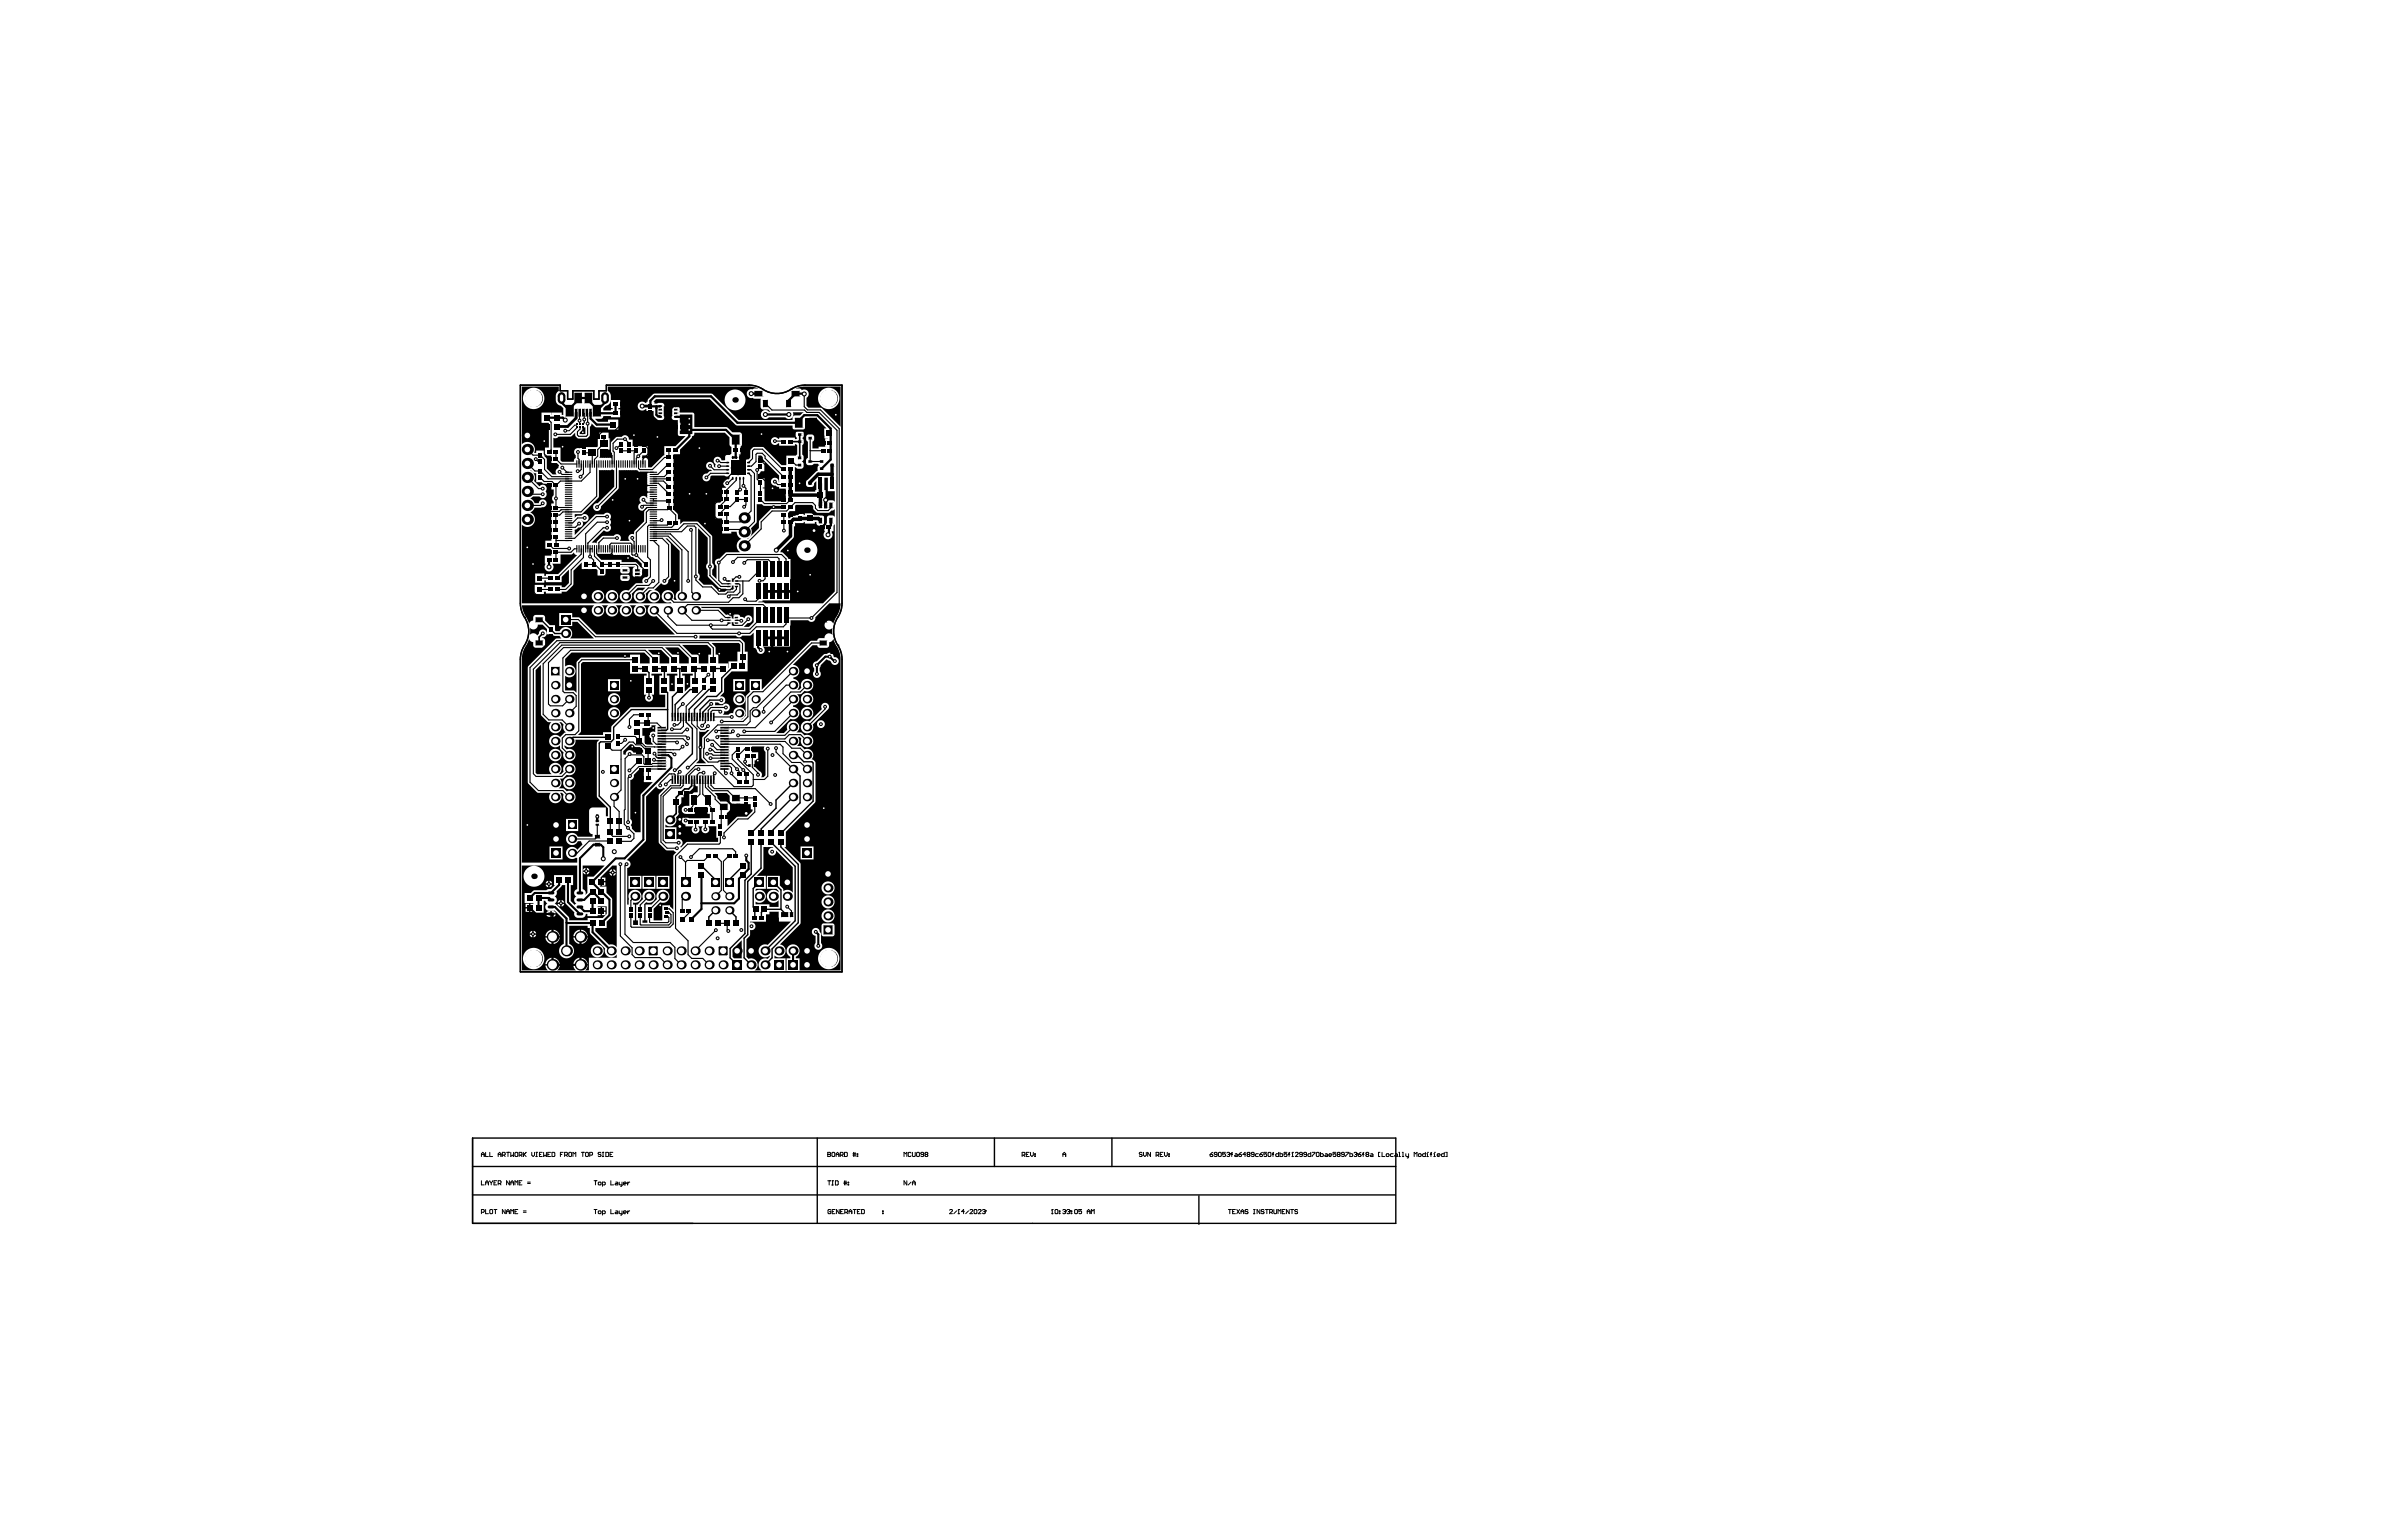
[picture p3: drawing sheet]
<svg xmlns="http://www.w3.org/2000/svg" width="432mm" height="279mm" viewBox="0 0 432 279" stroke-linecap="round" stroke-linejoin="round" font-family="sans-serif">
<g fill="none" stroke="#000" stroke-width=".25">
<path d="M143.4 70.6l.9-.5 1.1-.2 7.2-.1v39.6l-.1 1.1-.4 1a4.8 4.8 0 0 0-.2 5.5M143.4 70.6h.1M143.4 70.6a4.8 4.8 0 0 1-5.6-.3l-1-.3-1-.2h-25.9v1h-1.3v1.6h-1v-1.6h-3.8v1.6h-.9v-1.6h-1.3v-1h-7.3v39.6l.3 1.6 .5 .9M95.1 111.9h.1M95.1 111.9a4.8 4.8 0 0 1-.3 5.6l-.3 1-.2 1v56.7h58.3v-56.7l-.1-1-.6-1.5M97.7 112.4h.4l2.5 2.5h1.9M151.9 117h.1M110.2 133.7h-6.3l-.7 .7M115.1 121.2h1.8M116.1 121.2h.1M116.3 139.6v1.5M116.9 121.2h.1"/>
<path d="M116.9 121.2l.8 .8v1.4M118.7 121.2h1.7M119.9 132.4h.1M120.4 121.2h.1M120.4 125l.6 .6v6.6l-.2 .2h-.9M120.4 121.2v2.2M121 128.7h-6.6l-3.2 3.2v2.1l-.4 .5h-1.9l-.3 .3v9.5l2 2.1v2.5M122.2 121.2h1.8M123.2 121.2h.1M123.2 125l-1.3 1.4v3.6M123.2 121.2v2.2M124 121.2h.1"/>
<path d="M124.4 130v1l1.1 1.1v4.6l-3 2.9h-.2M124.9 130h.1M126 125h-.9l-2.7 2.7v2.3M126.9 130h.1M127.4 130h.1M127.5 121.2h.1M127.5 121.2h-1.7l.2 .3v1.9M128.9 127.6h.1M128.9 127.6l-1.5 1.5v.9M129.3 121.2v2.2M129.3 125h-.8l-3.6 3.6v1.4M129.3 121.2h.1"/>
<path d="M129.3 121.2h1.8M130.8 127l-2.1-.1-1.8 1.8v1.3M131.1 121.2h.1M133 120.8l-2.2 2.1v2.4l-.9 1h-1.7l-2.3 2.3v1.4M143.8 139.4l1.2 1.3v4.9l-5.3 5.3v.2M143.8 136.9h.7l1.2 1.2h1.5l.2 .2v7l-5.7 5.6M108.3 148.1v.8M116.3 140.4l-1.2 1.2 .1 5.8M127.2 157l2.5 2.5v.5M134.7 157l-2.5 2.5v.5M135.2 140.4v1.4M136.2 152.6v5.9l-1.2 1.1v9.7l-2.6 2.7v1.7l1.2 1.2h.4"/>
<path d="M137.7 160l-1.2 1.1v3.4l.5 .4-.2 .1v1.4M138 152.6v4.8l-2.5 2.4v9.7l-.6 .6v3.6l1.3 1.2M139.6 152.8l.1-.1 4.4 4.4v9.9l-5.4 5.4M140.2 160l1.4 1.4v3.5M141.6 152.7v.9l3.1 3.1v10.6l-4.7 4.8v1.6l-1.3 1.2M141.6 152.7h-.1M143.8 142l-3.1 3.1v1.4l-4.5 4.5M143.8 144.5l-5.8 5.8v.7M129.7 165.1l-1.2 1.2v1.1M132.2 165.1l1.2 1.1v1.2M141.6 164.9l.6 .6v.3M141.6 164.9h-3l-.6 .5v1"/>
<path d="M85.7 216.7h167.3M85.7 211.5h167.3M85.7 206.3h167.3v15.5h-167.3zM148.1 206.3v15.5M180.3 206.3v5.2M201.6 206.3v5.2M217.3 216.8v5.2"/>
</g>
<g fill="none" stroke="#000" stroke-width=".18">
<path d="M104.7 76.9l-.2 .2h-.3l-1 1h-.7M87.3 214.1v.7h.5M87.3 219.8h.3l.2-.1-.2-.4h-.3v.8M87.3 209.7v-.5l.2-.3 .3 .3v.5M87.3 209.3h.5M88 219.3v.8h.5M88 208.9v.8h.5M88 214.8v-.5l.3-.2 .2 .2v.5M88 214.5h.5M88.8 208.9v.8h.5M88.8 214.1l.2 .4M88.9 219.3l.4 .1v.5l-.1 .2-.4-.2v-.5z"/>
<path d="M89 214.5v.3M89.3 214.1l-.3 .4M89.6 219.3h.5M89.6 214.5h.2M89.8 219.3v.8M90.1 214.1h-.5v.7h.5M90.3 214.6h.4l.1-.1-.1-.4h-.4v.7M90.3 209.7v-.5l.3-.3 .2 .3v.5M90.3 209.3h.5M90.6 214.6l.2 .2M91.1 209.4h.4l.1-.1-.1-.4h-.4v.8M91.3 209.4l.3 .3"/>
<path d="M91.6 219.3v.8l-.5-.8v.8M91.8 219.7h.5M91.8 208.9h.5M92.1 208.9v.8M92.3 214.1v.7l-.5-.7v.7M92.6 208.9v.8l.2-.3 .3 .3v-.8M92.6 214.8v-.5l.2-.2 .3 .2v.5M92.6 214.5h.5M93.4 219.7h.2M93.4 214.8v-.7l.2 .2 .3-.2v.7M93.5 208.9l.4 .2v.5l-.2 .1-.3-.1v-.5zM93.9 219.3h-.5v.8h.5"/>
<path d="M94.1 214.5h.3M94.1 209.4h.4l.1-.3-.1-.2h-.4v.8M94.4 209.4l.2 .3M94.6 214.1h-.5v.7h.5M94.9 219.8h.5M94.9 219.6h.5M94.9 208.9v.8M95 209.3l.4 .4M95.4 208.9l-.5 .5M95.6 214.3h.5M95.6 214.6h.5M96.4 208.9v.5l.2 .3 .3-.3v-.5"/>
<path d="M97.2 209.7h.2M97.2 208.9h.2M97.3 208.9v.8M97.8 209.3h.2M98.3 208.9h-.5v.8h.5M98.5 208.9v.8l.3-.3 .3 .3v-.8M99.3 209.3h.3M99.8 208.9h-.5v.8h.5M100.1 208.9h.3l.2 .2v.5l-.2 .1h-.3zM101.6 209.3h.2M102.1 208.9h-.5v.8M102.3 209.4h.4l.2-.1-.2-.4h-.4v.8"/>
<path d="M102.6 209.4l.3 .3M103.2 208.9l.4 .2v.5l-.1 .1-.4-.1v-.5zM103.9 209.7v-.8l.2 .3 .3-.3v.8M105.4 208.9h.5M105.6 208.9v.8M106.3 208.9l.4 .2v.5l-.2 .1-.4-.1v-.5zM106.9 209.4h.4l.1-.1-.1-.4h-.4v.8M107.7 214.1h.5M107.7 219.3h.5M107.9 214.1v.7M107.9 219.3v.8M108.6 214.3l.4 .2-.2 .3-.4-.1z"/>
<path d="M108.6 219.6l.4 .1-.2 .4-.4-.2zM108.9 209.1l-.1-.2-.4 .2 .2 .2 .3 .1-.1 .3-.4-.1M109.2 209.7h.2M109.2 208.9h.2M109.2 214.8h.4l.1-.1-.1-.4h-.4v.8M109.3 208.9v.8M109.8 208.9h.4l.1 .2v.5l-.1 .1h-.4zM110.6 209.3h.2M110.7 214.1v.7h.5M110.7 219.3v.8h.5M111.1 208.9h-.5v.8h.5M111.6 214.3l.4 .2v.3h-.4l-.1-.1 .1-.1h.4"/>
<path d="M111.6 219.6l.4 .1v.4h-.4l-.1-.2 .1-.1h.4M112.3 214.3v.4l.1 .1h.4M112.3 219.6v.3l.1 .2h.4M112.8 214.3v.7l-.3 .1M112.8 219.6v.6l-.3 .1M113 214.6h.5l-.1-.3-.4 .2v.2l.4 .1M113 219.8h.5l-.1-.2-.4 .1 .1 .4h.3M113.8 214.3v.5M113.8 219.6v.5M114.2 214.3l-.4 .3M114.2 219.6l-.4 .2M150.1 209.3h.1"/>
<path d="M150.1 214.1h.5M150.1 208.9h.3l.2 .2-.2 .2 .2 .3-.2 .1h-.3zM150.1 209.3h.3M150.3 214.1v.8M150.6 219.4l-.1-.1-.4 .1v.5l.4 .2 .1-.4h-.2M150.8 214.1h.3M150.8 214.9h.3M150.9 219.7h.2M150.9 214.1v.8M150.9 208.9l.4 .2v.5l-.1 .1-.4-.1v-.5zM151.4 219.3h-.5v.8h.5M151.4 214.1h.4l.2 .1v.5l-.2 .2h-.4z"/>
<path d="M151.6 209.3h.5M151.6 209.7v-.5l.2-.3 .3 .3v.5M152.1 219.3v.8l-.5-.8v.8M152.3 209.4h.4l.1-.1-.1-.4h-.4v.8M152.4 219.7h.2M152.6 209.4l.2 .3M152.9 219.3h-.5v.8h.5M153 214.3h.5M153 214.6h.5M153.1 208.9h.4l.1 .2v.5l-.1 .1h-.4zM153.1 214.1v.8M153.1 219.8h.4l.1-.1-.1-.4h-.4v.8"/>
<path d="M153.3 214.1v.8M153.4 219.8l.2 .3M153.7 214.3l.2 .2zM153.7 214.7l.2 .2zM153.9 219.7h.5M154.6 209.4h.5M154.6 209.2h.5M154.7 219.3h.5M154.7 208.9v.8M154.9 219.3v.8M155 208.9v.8M155.4 209.6l.1 .1z"/>
<path d="M155.4 209.2l.1 .1zM155.4 219.7h.3M155.9 219.3h-.5v.8h.5M156.2 219.3h.4l.1 .1v.5l-.1 .2h-.4zM160 219.9l.1 .2zM160 219.6l.1 .1zM163.9 209.7v-.8l.2 .3 .3-.3v.8M164.4 214.1v.8l-.5-.8v.8M165.1 214.3l-.5 .6M165.1 209.1l-.1-.2-.4 .2v.5l.2 .1 .3-.1M165.4 208.9v.7l.1 .1 .4-.1v-.7M165.4 214.9v-.6l.3-.2 .2 .2v.6"/>
<path d="M165.4 214.5h.5M166.3 208.9l.4 .2v.5l-.2 .1-.3-.1v-.5zM167.4 209.3h-.4l-.1-.1 .1-.3 .4 .2v.5l-.1 .1-.4-.1M167.8 209.3l-.1 .1 .1 .3 .4-.1-.1-.3M167.8 209.3h.3M167.8 209.3l-.1-.1 .1-.3 .4 .2-.1 .2M172.1 219.4l.2-.1 .4 .1-.6 .7h.6M173.4 219.6l-.5 .5M173.8 219.3h.1M173.8 219.3v.8M173.8 219.3l-.1 .1M174.8 219.7h-.5l.4-.4v.8"/>
<path d="M175.6 219.6l-.5 .5M175.8 219.4l.1-.1 .4 .1-.5 .7h.5M176.7 219.3l.4 .1v.5l-.1 .2-.4-.2v-.5zM177.3 219.4l.2-.1 .3 .1-.5 .7h.5M178.1 219.4l.4-.1 .1 .3M178.4 219.7h.1M178.5 219.7l.1 .1-.1 .3-.4-.2M178.6 219.6h.1M178.6 219.6l-.1 .1M185.3 209.4h.4l.1-.1-.1-.4h-.4v.8M185.5 209.4l.3 .3M186 209.3h.3"/>
<path d="M186.6 208.9h-.6v.8h.6M186.8 208.9v.5l.3 .3 .2-.3v-.5M187.6 209.6l.1 .1zM187.6 209.2l.1 .1zM190.8 219.3h.1M190.8 219.3v.8M190.8 219.3l-.2 .1M191.4 219.3l.4 .1v.5l-.2 .2-.3-.2v-.5zM192 219.9l.1 .2zM192 219.6l.1 .1zM192.7 219.4l.3-.1 .2 .3M192.7 209.3h.5"/>
<path d="M192.7 209.7v-.5l.2-.3 .3 .3v.5M192.9 219.7h.1M193 219.7l.2 .1-.2 .3-.3-.2M193.2 219.6h.1M193.2 219.6l-.2 .1M193.4 219.4l.4-.1 .1 .3M193.7 219.7h.1M193.8 219.7l.1 .1-.1 .3-.4-.2M193.9 219.6h.1M193.9 219.6l-.1 .1M194.2 219.9l.1 .2zM194.2 219.6l.1 .1z"/>
<path d="M194.9 219.3l.4 .1v.5l-.1 .2-.4-.2v-.5zM196.1 219.3h-.5v.4l.2-.1 .3 .1-.2 .4-.3-.2M197.1 219.7h.5M207 209.1l-.1-.2-.4 .2 .2 .2 .3 .1-.1 .3-.4-.1M207.3 208.9v.5l.2 .3 .3-.3v-.5M208.6 208.9v.8l-.5-.8v.8M209.6 209.4h.4l.1-.1-.1-.4h-.4v.8M209.8 209.4l.3 .3M210.3 209.3h.3M210.8 208.9h-.5v.8h.5M211.1 208.9v.5l.2 .3 .3-.3v-.5M211.9 209.6l.1 .1z"/>
<path d="M211.9 209.2l.1 .1zM219.4 209.3h.3l.2 .3-.4 .1zM219.9 208.9l-.5 .4M220.6 209.3h-.4l-.1-.1 .1-.3 .4 .2v.5l-.1 .1-.4-.1M221 208.9l.4 .2v.5l-.1 .1-.4-.1v-.5zM222.1 208.9h-.5v.4l.3-.1 .2 .1-.1 .4-.4-.1M222.4 209.1l.4-.2 .1 .3M222.7 209.3h.1M222.7 219.3h.5M222.8 209.3l.1 .1-.1 .3-.4-.1M222.9 209.2h.1M222.9 209.2l-.1 .1"/>
<path d="M222.9 219.3v.8M223.2 209.3h.2M223.4 208.9l-.1 .2v.6M223.4 219.7h.3M223.9 209.2l.4 .1v.4h-.4l-.1-.1 .1-.2h.4M223.9 219.3h-.5v.8h.5M224.2 219.3l.5 .8M224.6 209.3h.3l.2 .3-.4 .1zM224.7 219.3l-.5 .8M225 219.7h.5M225.1 208.9l-.5 .4M225.8 209.3h-.5l.4-.4v.8"/>
<path d="M226.2 209.3l-.1 .1 .1 .3 .4-.1-.1-.3M226.2 209.3h.3M226.2 209.3l-.1-.1 .1-.3 .4 .2-.1 .2M226.2 219.4l-.1-.1-.4 .1 .1 .3 .4 .1-.1 .3-.4-.2M227.2 219.3h.3M227.3 209.3h-.3l-.2-.1 .2-.3 .3 .2v.5l-.1 .1-.4-.1M227.4 219.3v.8M228.1 209.2h-.4l-.1 .1 .1 .4h.4M228.4 209.3h.3l.2 .3-.4 .1zM228.4 219.3v.8l-.5-.8v.8M228.9 208.9l-.5 .4M229.1 219.4l-.3-.1-.2 .3 .4 .1 .1 .2-.1 .2-.4-.2"/>
<path d="M229.4 219.3h.5M229.6 208.9h-.5v.4l.3-.1 .2 .1-.1 .4-.4-.1M229.6 219.3v.8M230 208.9l.4 .2v.5l-.1 .1-.4-.1v-.5zM230.2 219.8h.3l.2-.1-.2-.4h-.3v.8M230.4 219.8l.3 .3M230.6 209.3h.3M230.9 208.9l-.1 .2v.6M230.9 219.3v.6l.1 .2 .4-.2v-.6M231.8 208.9v.8h-.4l-.1-.4 .1-.1h.4M232 208.9v.8h.4l.1-.4-.1-.1h-.4M232.4 219.7h.3"/>
<path d="M232.9 219.3h-.5v.8h.5M233.3 208.9h-.5v.4l.2-.1 .3 .1-.1 .4-.4-.1M233.6 209.3h.2M233.7 219.3v.8l-.5-.8v.8M233.8 208.9l-.1 .2v.6M234 219.3h.5M234.2 209.7h.2M234.2 219.3v.8M234.3 208.9h.1M234.3 208.9v.8M234.3 208.9l-.1 .2M234.8 209.1l.1-.2 .4 .2-.5 .6h.5"/>
<path d="M235.2 219.4l-.4-.1-.1 .3 .4 .1 .1 .2-.1 .2-.4-.2M236.1 209.3h-.4l-.1-.1 .1-.3 .4 .2v.5l-.1 .1-.4-.1M236.8 209.3h-.3l-.2-.1 .2-.3 .3 .2v.5l-.1 .1-.4-.1M237.6 208.9v.8h-.4l-.1-.4 .1-.1h.4M237.9 208.9h.5l-.5 .8M238.7 208.9l.4 .2v.5l-.1 .1-.4-.1v-.5zM239.4 208.9v.8h.4l.1-.4-.1-.1h-.4M240.3 209.2l.3 .1v.4h-.3l-.2-.1 .2-.2h.3M240.9 209.4h.5l-.1-.2-.4 .1v.3l.4 .1M242.2 208.9h-.5v.4l.2-.1 .3 .1-.2 .4-.3-.1M242.5 209.3l-.1-.1 .1-.3 .4 .2-.1 .2M242.5 209.3l-.1 .1 .1 .3 .4-.1-.1-.3"/>
<path d="M242.5 209.3h.3M243.7 209.3h-.4l-.1-.1 .1-.3 .4 .2v.5l-.1 .1-.4-.1M243.9 208.9h.5l-.5 .8M244.7 208.9v.8h.4l.1-.4-.1-.1h-.4M245.5 209.1l.3-.2 .2 .3M245.7 209.3h.1M245.8 209.3l.2 .1-.2 .3-.3-.1M246 209.2h.1M246 209.2l-.2 .1M246.2 209.3h.4l.1 .3-.4 .1zM246.7 208.9l-.5 .4M247 209.3h.2"/>
<path d="M247.2 208.9l-.1 .2v.6M247.7 209.3l-.1 .1 .1 .3 .4-.1-.1-.3M247.7 209.3h.3M247.7 209.3l-.1-.1 .1-.3 .4 .2-.1 .2M248.5 209.2l.4 .1v.4h-.4l-.1-.1 .1-.2h.4M250.1 208.9h-.2v.8h.2M250.5 208.9v.8h.5M251.4 209.2l.4 .1-.1 .4-.4-.1zM252.6 209.2h-.4l-.1 .1 .1 .4h.4M252.9 209.2l.4 .1v.4h-.4l-.1-.1 .1-.2h.4M253.6 209.7h.2M253.6 208.9h.1v.8"/>
<path d="M254.2 209.7h.3M254.2 208.9h.1v.8M254.8 209.2v.4l.2 .1h.3M255.3 209.2v.6l-.2 .2M256.4 209.7v-.8l.2 .3 .3-.3v.8M257.1 209.3l.4-.1 .1 .4-.4 .1zM258.4 208.9v.8h-.4l-.1-.4 .1-.1h.4M258.6 209.7h.3M258.6 209.2h.2v.5M258.8 208.9h.1M259.3 209.3h.2M259.5 208.9l-.1 .2v.6"/>
<path d="M259.9 209.7h.3M259.9 209.2h.1v.5M260 208.9h.1M260.5 209.4h.5l-.1-.2-.4 .1v.3l.4 .1M261.8 208.9v.8h-.4l-.1-.4 .1-.1h.4M262.1 208.9h.2v.8h-.2M91.8 220.1v-.5l.3-.3 .2 .3v.5M92.6 220.1v-.8l.2 .3 .3-.3v.8M109.2 220.1h.4l.1-.2-.1-.3h-.4v.7M153.9 220.1v-.5l.3-.3 .2 .3v.5M173.7 220.1h.2M190.6 220.1h.3"/>
<path d="M197.1 220.1v-.5l.2-.3 .3 .3v.5M197.8 220.1v-.8l.3 .3 .3-.3v.8M225 220.1v-.5l.2-.3 .3 .3v.5M227.2 220.1h.3M231.7 220.1v-.8l.2 .3 .3-.3v.8"/>
</g>
<g fill="#000">
<path d="M105.7 77.5h.4v1.2h-1v-.3l.3-.3h.3zM120.7 72.9h.2v.8h.3l.1-.8h.2v.8l.3 .1v1.6l-.3 .1v.8h-.2v-.8h-.4v.8h-.2l-.1-.8-.3-.1v-1.6l.3-.1zM123.2 75.2h2.3v3.5h-2.3v-.6h.2zM125.9 78.5h5.5l.8 .8v1.3l.4 .4v1.3l-.3 .2h-.7l-.1 .3v.6l-.7 .1a.72 .72 0 0 0-1.1-.6 .72 .72 0 0 0 0 1.3v.6l-.3-.2a.71 .71 0 0 0-.7-.9 .71 .71 0 0 0-.7 .8 .71 .71 0 0 0 .8 .7l.3 .2h-.4l-.6 .5a.71 .71 0 0 0-.8 .7 .71 .71 0 0 0 .8 .7 .71 .71 0 0 0 .7-.9l.2-.2 3.3 .1-.1 .4-.2 .2a.71 .71 0 0 0-.9 .5 .71 .71 0 0 0 .6 .9l-.2 .2h-.6v2.3l-.4 .3h-.8v2.9h1.2v2.7h1.7v-.3h.9a1.37 1.37 0 0 0 .9 1.3 1.37 1.37 0 0 0-.8 1.2 1.37 1.37 0 0 0 .6 1.2h-2.6l-1.2 1.2a.71 .71 0 0 0-.8 .4 .71 .71 0 0 0 .3 .9v2.4l-.8-.8 .1-.9a.71 .71 0 0 0-.1-1.2l-.1-5-2.5-2.5h-2.6l-.6 .5v-.9h-.4v-1l-.8-.8v-10h1.2v-.9l2.1-2.1 .1-.3 .3-.2zM101.6 92.4h.3l-.3 .3zM108.6 85.3h2l.4-.2 .3 .2v3l-2.9 2.9a.71 .71 0 0 0-.9 .7 .71 .71 0 0 0 .8 .8 .71 .71 0 0 0 .6-.9l3.2-3.2 .1-3.3 .2-.1h3.1l.4 .4h1.7l-.3 .4v1.7l.2 .3-.2 .3v.5l.2 .4-.2 .3v.8a.71 .71 0 0 0-1.1-.2 .71 .71 0 0 0 0 1.1 .71 .71 0 0 0-.3 1.2 .71 .71 0 0 0 1.2-.4h.4l-.7 .8v1.7l-1.8 1.8-.1 .6a.71 .71 0 0 0-.9 .2 .71 .71 0 0 0 .2 1h-1.9a.71 .71 0 0 0 0-1.1 .71 .71 0 0 0-1 .2h-2l-1.1 .9v.4l-.3-.1h-.7l2.3-2.3a.71 .71 0 0 0 1 .1 .71 .71 0 0 0 0-1 .88 .88 0 0 0 .1-1.1 .71 .71 0 0 0-.1-1 .71 .71 0 0 0-1 .2h-1.6l-3.7 3.7v-.4a.47 .47 0 0 1 .4-.7l.3-.3a.71 .71 0 0 0 .8-.5 .71 .71 0 0 0-.4-.8 .73 .73 0 0 0 1.1 .3 .73 .73 0 0 0 .1-1.1 .73 .73 0 0 0-1.1 0h-.8l-.4 .3v-.6l1.4-.1 2.9-3zM126.6 95.8l1.7 1.7v4.6a.71 .71 0 0 0 0 1.2v1.3l2.1 2.1 2 .2 .4-.3 .2 .2-.2 .1-1 .1-.4 .3h-1l-1.2-1.2-1.6-.1-1-.9a.71 .71 0 0 0 0-1.2zM137.5 82.6h.5l.3 .3 .1 .5 2.8 2.8v1.3a.71 .71 0 0 0-.7-.9 .71 .71 0 0 0-.7 .8 .71 .71 0 0 0 .8 .6l.2 .2 .4 .1v.3h1.2l.1 2.3h-3.8l-.1-.2v-2.1h-.3v-.2h.3v-1.7h-.9v-.9l.2-.4h.7v-1.6h-1.2zM137.2 91.4h.9l.5 .3h3.9v.5l-2.8 .1-2.1 2.1v1.3l-2 2.1-.2-.1a1.37 1.37 0 0 0 .7-1.9l1.1-1.1zM144.3 91.5h2.8l.3 .3 .1 .6 .7 .6h2l.5-.4 .4-.1 .2-.2v1.5l-.4-.3-.8 .1-.2 .3v1h-.4l-.1-1-.1-.3-1.6-.2v-.3h-1.8v.3h-.2v-.2h-1.5v.3l-.6 .1-.5 .4h-.2v-1.1l.3-.2h.9v-1zM149.4 86.6h.7v2.5h1.2v1.9l-.4-.3-.8 .1-.2 .3v1.1h-.5l-.1-1.5h.3v-1.8h-.2zM108.2 100.5l.4 .1h2l.4-.1 .3 .1h2.9l.3 .4 1 .3 .8 .9v.8l-.3-.2-.1-.4-.5-.5h-2.7v-.4h-3.7l-.8-.8z"/>
<path d="M103.6 118.3h13.2l1 1v1h-1.8v-1.6h-1.8v.5h-8.9l-.8 .9v5.5l-.5-.4-1.6-.1v-2.6a1.13 1.13 0 0 0 1.6 0 1.13 1.13 0 0 0 0-1.6 1.13 1.13 0 0 0-1.6 0v-1.4zM94.6 109.7l13.1 .1a1.13 1.13 0 0 0-.1 1.7 1.13 1.13 0 0 0 1.7-.1 1.13 1.13 0 0 0-.2-1.7l1.1 .1a1.13 1.13 0 0 0-.1 1.7 1.13 1.13 0 0 0 1.7-.1 1.13 1.13 0 0 0-.2-1.7l1.1 .1a1.13 1.13 0 0 0 0 1.7 1.13 1.13 0 0 0 1.6-.1 1.13 1.13 0 0 0-.2-1.7l1.2 .1a1.13 1.13 0 0 0-.1 1.7 1.13 1.13 0 0 0 1.7-.1 1.13 1.13 0 0 0-.2-1.7l1.1 .1a1.13 1.13 0 0 0-.2 1.5 1.13 1.13 0 0 0 1.4 .4l3.3 3.3h-14.2l-3-3-1.4-.1v-.7h-2.3v2.3h2.3v-.8h1l3 3.1-4.3-.1a1.18 1.18 0 0 0-.2-1.8 1.18 1.18 0 0 0-1.8 .5h-.6l-.2-.1v-1h-.9l-.9-.8v-.7l-.4-.3-1.5 .1-.2 .3v.6l-.5 .2-.3 .4-1-2.2zM117.4 117.8h2.4l1.5 1.5v1h-1.7v-1.6h-1.3zM120.5 117.4h2.4l2 1.9v1h-1.8v-1.6h-1.2zM123.6 116.9h4.6l.7 .7v1.1h-.5v1.6h-1.7v-1.6h-1.3zM129 116.6h4.9l.3 .3v1.3h-.5v1.7h-1.6l-.1 1.3v-.9h-1.8v-1.6h-.5v-1.4zM127.1 110h9.5v2.8l-.8 .9h-1l.7-.7a.71 .71 0 0 0 .9-.6 .71 .71 0 0 0-.6-.8 .71 .71 0 0 0-.8 .5l-.4-.2a.62 .62 0 0 1-.7-.4l-.7-.1-.4 .3-.3-.3-.9 .1-1.3-1.2h-3.1zM114.2 135h.4l.6 .4 .8 .1 .6 .5v.5h-1.8a.73 .73 0 0 0-.9-.5 .73 .73 0 0 0-.5 .9l-.4-.1v-.6zM116.4 132h1.7v-.5h.8l-.1 .3v.9a.71 .71 0 0 0-1 .3 .71 .71 0 0 0 .2 .9v.7l.4 .4h-1.2l-.4-.4v-1.2h-.4zM120.9 122.2h1.9v.3h-.5v2.8h-1v-2.8h-.4zM123.7 122.2h1.9v.3h-.5v2.1l-.2 .1-.8 .7v-2.9h-.4zM126.7 132.6l1.1 .1 .4-.3 .5-.1-1.4 1.5-.1 3.6 .8 1h-1.8l.5-.7z"/>
<path d="M136.3 135.3h2.3a.71 .71 0 0 0 .2 1v4.3l-.4 .3h-.4a.71 .71 0 0 0-.4-1.1l-.8-.8v-1.1h.7v-1.5h-1.2zM108 147.7h.5v1.2h-.5zM116 139.4h.7v2.4h1.6l-2.2 2.3v6.8h-.9l-.7-.7v-.4a.29 .29 0 0 1 0-.5v-.4l-.2-.4v-7.1a.71 .71 0 0 0 .6-.9zM124.3 143.5l.8-.1 .7-.6 .1-.5 .2 .2 .4 .1v1.1h-1.5v2.4h-.7a.73 .73 0 0 0-.7 .7 .73 .73 0 0 0 .7 .8h1.6v-1.3h2.4v1.3h.4v.8h-3.8a.71 .71 0 0 0-1.2 0 .71 .71 0 0 0 .6 1.1v.3h1.4a.71 .71 0 0 0-.1 1.1 .71 .71 0 0 0 1 0 .71 .71 0 0 0-.1-1.1h.9a.71 .71 0 0 0-.1 1.1 .71 .71 0 0 0 1.1 0 .71 .71 0 0 0-.1-1.1h1.6v2.1h.3v.8h-5.6l-1.2 1a.29 .29 0 0 1 .2-.5 .71 .71 0 0 0-.1-.9 .71 .71 0 0 0-.9-.1v-2.2h-2v-.5a1.18 1.18 0 0 0 1.5 .1 1.18 1.18 0 0 0 .4-1.4l.5-.6v-1.3h.5v-1.7h.7v-1zM129.5 143.8h2.3l.5 .5v1l.4 .5h3.4v1h.3v.3l-1 1h-1.8l-1.7 1.7v-2.5l.3-.1 .1-.3v-1.3l-.3-.3h-1.4l-.6-.6v-.4zM138.4 153.6h1.6l.2 .2a.71 .71 0 0 0-.9 .5 .71 .71 0 0 0 .8 .8 .71 .71 0 0 0 .5-.9l3.1 3.1v4.6a1.18 1.18 0 0 0-1.7-.3l-.1-.5-.5-.6v-1.7h-2.4v2.4h1.8l.3 .3v.3a1.18 1.18 0 0 0-1.7-.2 1.18 1.18 0 0 0 0 1.8 1.18 1.18 0 0 0 1.7-.2v1.2h-1.6v-.4h-2.5v-.5a1.18 1.18 0 0 0 1.8-1 1.18 1.18 0 0 0-1.8-.9l.1-.4h1.7v-2.4h-1.6l1.2-1.3zM134.5 170.5v3.3h-1.4l-.3-.3v-1.3zM136 167.1h2.9v-1.3h.6v-.5h1.7v1.8h2.2l-4.2 4.2a1.18 1.18 0 0 0-1.7 1.3 1.18 1.18 0 0 0 2 .6v.3l-.3 .4a1.18 1.18 0 0 0-1.6 .5 1.18 1.18 0 0 0 .5 1.5h-1.3a1.18 1.18 0 0 0 .4-1.5 1.18 1.18 0 0 0-1.5-.5l-.4-.4v-3.2l.6-.7 .1-1a.71 .71 0 0 0 .9-.7 .71 .71 0 0 0-.9-.6z"/>
<path d="M94.6 70.1h6.7v.8l-.5 .6-.1 1a1.05 1.05 0 0 0 1 1.1l.4 .4v1.2h-.3v-.4h-1.8v.4v-.4h-1.8v1.9h1.3v4.4h-.7v1.5h1.2v1.4h.9l.4 .4a.71 .71 0 0 1-.5 .8l-.1 .4 .2 .4h-.7l-1.1-1v-1.7l-.4-.6v-1h-1.5v.4h-.4a1.37 1.37 0 0 0-.4-1.7 1.37 1.37 0 0 0-1.8 .2zM94.8 72.2a1.95 1.95 0 0 0 3.9 0 1.95 1.95 0 0 0-3.9 0z"/>
<path d="M100.3 79.4a.71 .71 0 0 0 .9-.2h2.3l.8-.8v.6l.5 .5h1.6l.5-.5v-1.6l.3-.6 .9 .7h2.1v.4h1.9v-1.8h-1.9v.4h-1.8l-.6-.6h1.2l.3-.2 .1-.3h1.4v.3h1.6v-1.5h-.3v-.2h.3v-1.5h-1.6v1.5h.3v.2h-.3v.2h-1.4v-.4l.4-.4a1.05 1.05 0 0 0 .9-1.1v-1l-.6-.6 .1-.8h25.9l1.4 .3-1 .1a.87 .87 0 0 0-1.1 .9 .87 .87 0 0 0 1.1 .8l1.5 .1-.1 1.7 .4 .2h.9l.5 .5h-.3a.81 .81 0 0 0-1.2-.1 .81 .81 0 0 0 0 1.2 .81 .81 0 0 0 1.2-.1h3a.81 .81 0 0 0 1.1 .1 .81 .81 0 0 0 .2-1h2l-.7 .5-1.1 .1-.2 .2v.5h-9.8l-4.7-4.6-.3-.1h-10.2l-1.2 .9-.1 .6h-.2v.2h-.2a.81 .81 0 0 0-1.2 0 .81 .81 0 0 0 0 1.1 .81 .81 0 0 0 1.2 0h.2v.3h1.3v.8l.1 .3 .6 .5 .8 .1 .3-.2 .1-.3v-2.3l-.4-.4-1.4 .2v-.3h-.2l.5-.5h9.8l4.9 4.7 10.1 .1v.5l.2 .2 1.6 .1 .4-.4 .1-1.8h2l1.8 1.9h-.4v1.8h.7h-.5v1.5h.5h-1.7v.3h-1.1v-1.2l.3-.4-.1-.7-.4-.2h-.6l-.3 .2-.1 .7 .4 .4v2.9l-.4 .3 .1 .8 .3 .2h.7l.3-.2h.8l.3 .2-.4 .3 .1 .8-.4 .1-1.6 1.6-.2 .3v.5l.2 .3 .8 .1 .4-.2 .1-.5 .4-.4v1.7h-.2v.2h-3.7v-4.4l.5 .3h.6l.3-.1 .2-.3-.1-.6-.3-.3 .4-.4-.1-.6-.2-.3v-1.7l.3-.4v-.6l-.3-.2 .3-.4-.1-.8-.3-.2h-.6l-.3 .2-.2 .7 .3 .5-.2 .1h-.2v-.3h-2.9v.3h-.2a.71 .71 0 0 0-1-.2 .71 .71 0 0 0 0 1.1 .71 .71 0 0 0 1-.1h.2v.4h2.9v-.3l.4 .2v1.7l-.2 .2h-1.8v1.7h-.8l-3.4-3.3h-1.6l-.3 .2-.4 .4v1.4l-.3 .3a.66 .66 0 0 0-.6 .3 .66 .66 0 0 0-.1 .7v1.8h-2.4v-2.5h.6a.58 .58 0 0 0 .9-.5l-.2-.7h.3v-1.4l.3-.4v-1.8l-.2-.3-1.5-.1-1.1-1h-5.8v-2.2l-.1-.3-.3-.1h-2.3l-.1-.9-.3-.2h-.6l-.3 .1-.1 .3v1.6l.3 .4h.8v2.7l.3 .3h1.1l-1.8 1.8h-2.1v1.6l-2.3 2.2h-.6v-1.2a.53 .53 0 0 0-.4-.5 .53 .53 0 0 0-.6 .2l-.2-.2 .1-.4h1v-1.7h-2.7v-1.2h-.7a.71 .71 0 0 0-.5-.7 .71 .71 0 0 0-.8 .2l-1 .1-.9 .9-.1 1.6 .2 .4v1l-.3-.2h-2l.2-.2v-1.1l.1-.2h1.7v-2h-.3v-1.1h-1.6v1.1h-.3v1.4l-.2 .2h-2v.1l-1.2 .1a.71 .71 0 0 0-.8 .3 .71 .71 0 0 0 .2 .9v.5l-.3 .3-.1 .4h-2.1l-.3-.2v-2.4h-1.3zM131.4 72.5a1.89 1.89 0 0 0 3.7 0 1.89 1.89 0 0 0-3.7 0z"/>
<path d="M144.2 70.4l1.4-.3h6.8v7.3l-3.5-3.4-2.4-.1-.3-.3v-1.5a.81 .81 0 0 0 .3-1.1 .81 .81 0 0 0-1.2-.2l-.3-.3zM148.3 72.2a1.95 1.95 0 0 0 3.9 0 1.95 1.95 0 0 0-3.9 0z"/>
<path d="M96.1 85.3l.1-.1 .6 .6h.4v1.6h1l.4 .3 1.4 .1v1h.4v1a.71 .71 0 0 0 0 1.2v.3h-.5l.1 6.7h-1.2v1.5h1l.2 .2v1h-1.2v1.5h.2a.81 .81 0 0 0-.1 1.2 .81 .81 0 0 0 1.2 0 .81 .81 0 0 0 0-1.2h1.5v-1.7h2l.4-.3 .2 .3 .4 .1-3.4 3.5h-2.2v.3h-.3v-.4h-1.7v1.6h1.7v-.4h.3v.4h2.8v-1l1.3-1.3v2.4l-.7 .8h-.6v-.3h-2.8v.3h-.4v-.4h-1.7v1.6h1.7v-.4h.4v.3h2.8v-.3l.9-.1 1.2-1.2v-2.5l1.6-1.5v1.2h2.6l.2 .2v1h1.5v-1.2h2.6v.5l.3 .3h1.1l.3-.3-.1-.7-.3-.2h-1v-.1h2.4l-.4 .5v1.1l.2 .3 .3 .1 .9-.1 .3-.3v-1.1h1.1v1.2l-.2 .2a.71 .71 0 0 0-.7 .4 .71 .71 0 0 0 0 .7l-1.4 .1-1.3 1.3a1.13 1.13 0 0 0-1.5 .9 1.13 1.13 0 0 0 1.2 1.2 1.13 1.13 0 0 0 .9-1.5l1.1-1.1h1.4l-.6 .5a1.13 1.13 0 0 0-1.5 .9 1.13 1.13 0 0 0 1.3 1.2 1.13 1.13 0 0 0 .8-1.5l.7-.7h.7a1.13 1.13 0 0 0-.8 1.8 1.13 1.13 0 0 0 1.9-.2 1.13 1.13 0 0 0-1-1.6l1.3-1.3a.71 .71 0 0 0 .9 .3 .71 .71 0 0 0 .4-.8l.5-.6v-5.9l-1-1.1h.3l2.3 2.3v7.2a1.13 1.13 0 0 0-.5 1.7h-.4l-.2-.2a1.13 1.13 0 0 0-.9-1.6 1.13 1.13 0 0 0-1.2 1.3 1.13 1.13 0 0 0 1.5 .9l.3 .2h-27.2v-14.3a1.37 1.37 0 0 0 2.1-.2 1.37 1.37 0 0 0-.6-2l.5-.4 .3-.5h1.3a.72 .72 0 0 0 .9-.6 .72 .72 0 0 0-.6-.8 .72 .72 0 0 0-.8 .6h-.8l-.3-.5-.5-.3 .5-.4h1.2a.71 .71 0 0 0 1 .2 .71 .71 0 0 0 .1-1.1 .71 .71 0 0 0-.1-1 .71 .71 0 0 0-1 .1l-1-1.1a1.37 1.37 0 0 0-.7-1.8zM112.6 104.2l-.2 .7 .3 .4h1l.4-.2v-.6l-.2-.3-1-.1zM109.8 108.1a1.15 1.15 0 0 0 2.3 0 1.15 1.15 0 0 0-2.3 0zM107.3 108.1a1.13 1.13 0 0 0 2.2 0 1.13 1.13 0 0 0-2.2 0z"/>
<path d="M144.1 94.8h1.6v-.2h.2v.3h1.8v-.3h.3l.1 .5 .4 .2h.6l.3-.4v1.4h.2a.81 .81 0 0 0-.2 1.2 .81 .81 0 0 0 1.2 .1 .81 .81 0 0 0 .2-1.1v-.2h.3v-1.1l.2-.2v12.3l-2.1 2.1h-10.5l-.3-.2h-1l.2-.1h.6v-.2h5l.1-7.5h-.4l-.1-.3-.9-.9-.5-.1 .1-.3 2.4-2.4v-2h.2zM144.4 99.8a1.9 1.9 0 0 0 3.8 0 1.9 1.9 0 0 0-3.8 0z"/>
<path d="M96.1 113.8a.8 .8 0 0 0 .9 .3 .8 .8 0 0 0 .5-.8h.8l.9 .8v.9h.9l.4 .3h.9l.4 .5h-1.1l-5 5.2v20.9l1.7 1.8 2.4 .1a1.13 1.13 0 0 0 .1 1.5 1.13 1.13 0 0 0 1.6 0 1.13 1.13 0 0 0 0-1.5h.4l.3 .3a1.13 1.13 0 0 0 .8 1.5 1.13 1.13 0 0 0 1.3-1.2 1.13 1.13 0 0 0-1.6-.9l-.5-.5-.9-.1a1.13 1.13 0 0 0 .2-1.7l.6-.1 .6-.6a1.13 1.13 0 0 0 1.6-.9 1.13 1.13 0 0 0-1.3-1.3 1.13 1.13 0 0 0-.8 1.6l-.5 .5h-.4a1.13 1.13 0 0 0 .2-1.7 1.13 1.13 0 0 0-1.7 0 1.13 1.13 0 0 0 .2 1.7h-2.7l-.2-.3v-18.6l1-1v9.1l1.1 1.3h.8a1.13 1.13 0 0 0-.2 1.7 1.13 1.13 0 0 0 1.7 0 1.13 1.13 0 0 0-.1-1.7h.3l.5 .5a1.13 1.13 0 0 0 .4 1.4l-.3 .1-.7 .8a1.13 1.13 0 0 0-1.7-.2 1.13 1.13 0 0 0 0 1.7 1.13 1.13 0 0 0 1.6-.1l.1 .7 .6 .6a1.13 1.13 0 0 0 .8 1.6 1.13 1.13 0 0 0 1.3-1.3 1.13 1.13 0 0 0-1.6-.8l-.4-.4v-.4a1.13 1.13 0 0 0 1.4 .3 1.13 1.13 0 0 0 .6-1.3h4.4l-.5 .7v9.6l2 2.1v1.5h-.4v-1.6h-2.4l-.4 .2-.2 .5v3.6l.2 .4 .5 .2-.1 .4h-2.7a1.1 1.1 0 0 0-1.7-.5 1.1 1.1 0 0 0 0 1.8 1.1 1.1 0 0 0 1.7-.5h.6l.3 .6 .6-.6-1.5 1.6a1.1 1.1 0 0 0-1.6-.4 1.1 1.1 0 0 0-.3 1.6 1.1 1.1 0 0 0 1.6 .2l.2 .1v.8h-10v-36.9a5.8 5.8 0 0 1 .9-2.7l.4-1 .3 .4 .5 .2v.7l.2 .3h1.6l.3-.3v-1l-.2-.3-.4-.1 .2-.1a.71 .71 0 0 0 .7-.8 .71 .71 0 0 0-.7-.7 .71 .71 0 0 0-.7 .8l-.3 .3a.8 .8 0 0 0-1.3-.1zM99.5 136.9a1.15 1.15 0 0 0 2.3 0 1.15 1.15 0 0 0-2.3 0zM102.1 142a1.13 1.13 0 0 0 2.2 0 1.13 1.13 0 0 0-2.2 0zM102.6 148.5v2.2h2.2v-2.2zM99.6 153.5v2.3h2.4v-2.3z"/>
<path d="M147.3 117h.8l.2 .3 .3 .2 1.4-.1 .3-.3v-.7l.5-.1 .3-.5 .6 1.3a4.1 4.1 0 0 1 .7 2.5v56.3h-7.5v-2.1h-.6v-.3a1.18 1.18 0 0 0 .4-1.8 1.18 1.18 0 0 0-1.9 0 1.18 1.18 0 0 0 .5 1.8v.3h-.7v2.1h-.2v-2.1h-2v-.6a1.18 1.18 0 0 0 1.9-.3 1.18 1.18 0 0 0-.9-1.7l3.7-3.8v-10.8l-2.9-3h.3v-2.8l5.3-5.4v-7.1l-.4-.5-.3-.1a1.13 1.13 0 0 0 .1-1.4 1.13 1.13 0 0 0-1.4-.4l-.6-.6h-.7a1.13 1.13 0 0 0 .1-1.7h.4l.3 .3a1.13 1.13 0 0 0 .8 1.6 1.13 1.13 0 0 0 1.3-1.3 1.13 1.13 0 0 0-1.6-.9l-.5-.5h-.9a1.13 1.13 0 0 0 .4-1.5 1.13 1.13 0 0 0-1.5-.5 1.13 1.13 0 0 0-.6 1.5l-.6 .6h-1.4l2.6-2.6a1.13 1.13 0 0 0 1.6-.8 1.13 1.13 0 0 0-1.1-1.3l.1-.3a1.13 1.13 0 0 0 .9-.8 1.13 1.13 0 0 0-.3-1.2l.7-.1 .6-.5a1.13 1.13 0 0 0 1.6-.9 1.13 1.13 0 0 0-1.3-1.3 1.13 1.13 0 0 0-.8 1.6l-.4 .4h-.4a1.15 1.15 0 0 0 .3-1.3 1.15 1.15 0 0 0-1-.7l.1-.3a1.13 1.13 0 0 0 1-1.2 1.13 1.13 0 0 0-1.2-1zM147.6 120.1a.71 .71 0 0 0 0 1.1v.5a.71 .71 0 0 0 0 1 .71 .71 0 0 0 1 0 .71 .71 0 0 0 0-1v-.6l.2-.5 1-1 .6 .2 .2 .2a.71 .71 0 0 0 .9 .6 .71 .71 0 0 0 .5-.9 .71 .71 0 0 0-.8-.5 .79 .79 0 0 0-.5-.8 .79 .79 0 0 0-.8 .2h-.5l-1.3 1.3zM145.2 126.8a1.13 1.13 0 0 0 2.2 0 1.13 1.13 0 0 0-2.2 0zM145.2 129.3a1.13 1.13 0 0 0 2.2 0 1.13 1.13 0 0 0-2.2 0zM145.5 131a1.13 1.13 0 0 0 .6 1.9 1.13 1.13 0 0 0 1.2-1.5l2.6-2.6a.72 .72 0 0 0 .4-.9 .72 .72 0 0 0-1-.4 .72 .72 0 0 0-.3 1.1l-2.2 2.2a1.13 1.13 0 0 0-1.3 .2zM148.1 131.3a.71 .71 0 0 0 1.4 0 .71 .71 0 0 0-1.4 0zM145.1 153.5v2.3h2.4v-2.3zM148.9 161a1.2 1.2 0 0 0 2.4 0 1.2 1.2 0 0 0-2.4 0zM148.9 163.5a1.2 1.2 0 0 0 2.4 0 1.2 1.2 0 0 0-2.4 0zM148.9 166.1a1.2 1.2 0 0 0 2.4 0 1.2 1.2 0 0 0-2.4 0zM149 167.5l-.1 .3v1.6l.1 .3 .3 .1h1.6l.3-.1 .1-.3v-1.6l-.1-.3-.3-.1h-1.6zM147.4 168.5a.71 .71 0 0 0-.2 .7 .71 .71 0 0 0 .6 .5v1.3a.71 .71 0 0 0 0 1 .71 .71 0 0 0 1 0 .71 .71 0 0 0 0-1v-1.6l-.1-.3a.8 .8 0 0 0-1.3-.7zM148.3 173.8a1.95 1.95 0 0 0 3.9 0 1.95 1.95 0 0 0-3.9 0z"/>
<path d="M126.8 115.3h6.6a.71 .71 0 0 0 1.2 0l1.4-.1 .6-.5v2.8h.3l.3 .4a.71 .71 0 0 0 1.1 .6 .71 .71 0 0 0-.1-1.3h5l.1-4.7h3.2a.71 .71 0 0 0 .9 .2 .71 .71 0 0 0 .4-.8l2.5-2.5h2.1a5.8 5.8 0 0 1-.9 2.7l-.4 1a.8 .8 0 0 0-1.2-.5 .8 .8 0 0 0-.2 1.3 .8 .8 0 0 0 1.2-.1v1.3a.8 .8 0 0 0-.9-.2 .8 .8 0 0 0-.5 .8h-1l-.3 .2-.1 .3-1.2 .1-8.8 8.7v-1.9h-2.2v2.3h.1l-.8 .9v3.5l-.7 .6h-.3a1.1 1.1 0 0 0 .9-1.2 1.1 1.1 0 0 0-1.2-1 1.1 1.1 0 0 0-1 1.1h-.5l-.3 .3h-1.1l.3-.7a.71 .71 0 0 0 .9-.3 .71 .71 0 0 0-.2-.9 .71 .71 0 0 0-1 .2h-1.4v-.5h.6a.71 .71 0 0 0 .9 .2 .71 .71 0 0 0 .3-1 .71 .71 0 0 0-.9-.3l.7-.8 .1-2.4 1.3-1.4h2.9v-3.5h-.5v-1.7l-.8-.7h-7.5zM132.9 123.1v2.3h2.2v-2.3zM132.9 126.8a1.1 1.1 0 0 0 2.2 0 1.1 1.1 0 0 0-2.2 0z"/>
<path d="M105.3 120.3l.3-.3h8.6v2.2h3v.3h-.5v3.5h.5a.71 .71 0 0 0-.1 1 .71 .71 0 0 0 1.1 0 .71 .71 0 0 0-.1-1h.5v-3.5h-.5v-.3h1.9v.3h-.5v3.5h1.1v2.2h-6.3l-3.4 3.4-.1 1.2h-1.5v.5h-4.5l.5-.8zM110.2 123.1v2.3h2.2v-2.3zM110.2 126.8a1.1 1.1 0 0 0 2.2 0 1.1 1.1 0 0 0-2.2 0zM110.2 129.3a1.1 1.1 0 0 0 2.2 0 1.1 1.1 0 0 0-2.2 0z"/>
<path d="M105.6 156.9h4l-2 2h-1.1v3l-.4 .4a.71 .71 0 0 0-.5-1.1zM106.4 157.4v.4h.5l-.2-.3zM105.8 157.5l-.1 .3h.4v-.4zM106.4 158.1v.4l.3-.1 .2-.3zM105.7 158.1l.1 .3 .3 .1v-.4z"/>
<path d="M111 156.9l.8 .1v14.8a1.18 1.18 0 0 0-1.4-.5l-2.5-2.5v-.5h2.1v-1.2l1-1.1-.1-3.1-1-1v-1.2h-1.1l-.2-.1h.3l-.1-1.5zM111.2 157.6v.5h.5l-.2-.3zM110.6 157.8l-.1 .3h.4v-.5zM111.2 158.3v.5l.3-.2 .2-.3zM110.5 158.3l.1 .3 .3 .2v-.5zM109.1 159.1v.6h.6v-.6zM109.1 160v.6h.6v-.6z"/>
<path d="M119 142.6a.74 .74 0 0 0 .6 .5 .74 .74 0 0 0 .7-.3l.2 .1-1.1 1.3v8.5l1.3 1.4 1.4 .1 .5 .3-.5 .7v9.7l-.6-.5v-.2h-1.4v2.7h-1.6v-2.1l1.2-1.2a1.18 1.18 0 0 0 1.6-.9 1.18 1.18 0 0 0-1.3-1.3 1.18 1.18 0 0 0-.9 1.6l-1 1h-1.1v2.9h.3l.1 .4h-.9v-.4h.3l-.1-2.9 .4-.4a1.18 1.18 0 0 0 1.7-.9 1.18 1.18 0 0 0-1.3-1.3 1.18 1.18 0 0 0-.9 1.6l-.9 1h-.4v2.9h.3l.1 .8h-.9v-.8h.3v-2.9h-.3v-.4a1.19 1.19 0 0 0 1.4-1.1 1.19 1.19 0 0 0-1.4-1.2 1.19 1.19 0 0 0-.8 1.8v.9h-.3v-6.6a.71 .71 0 0 0 .6-.8 .71 .71 0 0 0-.7-.6l3.5-3.6v-8zM119 158.8v2.4h2.3v-2.4zM116.5 158.8v2.4h2.3v-2.4zM113.9 158.8v2.4h2.4v-2.4z"/>
<path d="M101.9 160.5h.6v3.3l1.6 1.6a.71 .71 0 0 0 .7 1h.7a.71 .71 0 0 0 .7-.7h.3v.4h1.8v-.2h.6v-1.4h-.6v-.2h1.7v1.4l-.7 .8h-2.8v.4h-3.3l-.1-.7-2.2-2.1a.3 .3 0 0 1-.3-.3 .3 .3 0 0 1 .3-.3 .7 .7 0 0 0-.4-1 .7 .7 0 0 0 .4-.9zM101.8 163.2v.5h.5l-.2-.4zM101.3 163.3l-.2 .4h.5v-.5zM101.8 163.9v.5l.3-.2 .2-.3zM101.1 163.9l.2 .3 .3 .2v-.5zM109.1 164.5v.6h.7v-.6zM109.1 165.3v.6h.7v-.6z"/>
<path d="M94.6 156.9h10v4.3a.71 .71 0 0 0-.5 .6 .71 .71 0 0 0 .4 .7 .71 .71 0 0 0-.4 .7 .71 .71 0 0 0 .4 .6l-.3 .3-.7-.7v-2.9h.4v-1.8h-3.5v1.8h.2l-.7 .7h-.5l-.4 .2h-2.1l-.7 .5h-1.1v1.8h1.6v.2h-.5v1.4h.5v.2h1.9v-2.2h.2l.4 .5a.71 .71 0 0 0-.3 .8 .71 .71 0 0 0 .6 .6l1-.1 1.7 1.7v4.3a1.35 1.35 0 0 0-.6 2.1 1.35 1.35 0 0 0 2.2 0 1.35 1.35 0 0 0-.6-2.1v-3.2h3.3v.4h.4l.1 1 2.7 2.7a1.18 1.18 0 0 0 .6 1.5 1.18 1.18 0 0 0 1.5-.5v.7h-5v2.2h-.7l.3-.3 .1-.5h-2.6l.2 .5 .3 .3h-3.4l.3-.3 .2-.5h-2.6l.1 .5 .3 .3h-4.7zM99.6 159.7v.5h.5l-.2-.3zM99.1 159.9l-.2 .3h.5v-.5zM94.9 158.9a1.9 1.9 0 0 0 3.8 0 1.9 1.9 0 0 0-3.8 0zM99.6 160.4v.5l.3-.2 .2-.3zM98.9 160.4l.2 .3 .3 .2v-.5zM95.3 163.9v.6h.6v-.6zM95.3 164.7v.6h.6v-.6zM100 165.2v.4h.8l-.3-.4zM99.2 165.3l-.2 .3h.8v-.4zM100 165.8v.4h.5l.3-.4zM99 165.8l.3 .4h.5v-.4zM96.7 168.8v.4h.5l-.2-.3zM96.2 168.9l-.2 .3h.5v-.4zM105.4 168.6v1.1h1.1a1.3 1.3 0 0 0-1.1-1.1zM104.3 168.9l-.4 .8h1.2v-1.1zM100.3 168.6v1.1h1.2a1.3 1.3 0 0 0-1.2-1.1zM99.2 168.9l-.3 .8h1.1v-1.1zM96.7 169.5v.5l.3-.2 .2-.3zM96 169.5l.2 .3 .3 .2v-.5zM105.4 170v1.2a1.3 1.3 0 0 0 1.1-1.2zM103.9 170a1.3 1.3 0 0 0 1.2 1.2v-1.2zM100.3 170v1.2a1.3 1.3 0 0 0 1.2-1.2zM98.9 170a1.3 1.3 0 0 0 1.1 1.2v-1.2zM107.1 172.4a1.2 1.2 0 0 0 2.4 0 1.2 1.2 0 0 0-2.4 0zM105.4 173.6v1.2h1.1a1.3 1.3 0 0 0-1.1-1.2zM104.3 174l-.4 .8h1.2v-1.2zM100.3 173.6v1.2h1.2a1.3 1.3 0 0 0-1.2-1.2zM99.2 174l-.3 .8h1.1v-1.2zM94.8 173.8a1.95 1.95 0 0 0 3.9 0 1.95 1.95 0 0 0-3.9 0z"/>
<circle cx="100.9" cy="75.7" r=".2"/>
<circle cx="111.6" cy="73.3" r=".2"/>
<circle cx="113.3" cy="134.1" r=".36"/>
<circle cx="97.6" cy="162.8" r=".19"/>
<circle cx="107.4" cy="163.4" r=".19"/>
</g>
<g fill="none" stroke="#000" stroke-width=".2">
<path d="M99.1 77.3l-.4 .4v4.6l.9 .9M99.1 75.7l.8 .9v5l-.3 .3M104.7 77.5l-1.3 1.3h-2.7M105.1 76.3h.1M105.1 74.8v2l.1 .1M105.7 77.5v.9M105.7 74.8l.2 .2v1.7l-.2 .2M105.7 74.8h.1M105.9 76.1h.1M106.4 74.8l.1 .2v3.9l-.2 .2h-1.4l-.2-.2v-.6l.5-.5v-.3M109.5 79.2h.1M109.5 79.2v1.3l-1.2 1v1.2l-.5 .6v.8"/>
<path d="M110.6 78.2v4.1l.4 .3v1.5M112.7 76.7v.1l-1.4 1.4h-2.1l-1.9 2v.3l-.4 .4h-1.1M112.7 76.7l2.6 2.6v1.2h1.4M112.8 73.3l-.1 3.4M124.1 75.6h.1M138.8 73.2l1.1 1.1h5.9l.5 .5h2.2l3.2 3.2v29.4l-4.6 4.7h-4.6M140.5 80h1.5l.1 .1M145.8 71.4v2.3l.6 .6h2.3l3.4 3.4v32.3l-2.4 2.4h-.5M146.9 79.4l-.1 4.3h2.1M95.6 81.5l1 1h1.3l.8 .8v1.8l1.3 1.3h3.1M95.6 89.1l.5 .5h2.3M95.6 86.6l2 2h.8"/>
<path d="M95.6 84l1.4 1.4h.9l1.5 1.4h3.7M97.1 83.2l.5 .5h.3M97.9 86.6l.7 .7h1.5l.7 .7M98.4 91.3l-.4 .3h-2.4M99.6 88v9.4h-.7l-.1 .2v2.5M99.6 92h.1M99.6 98.8l.7 .7h2.9M100.8 92h2.3M100.8 83.2h.1M100.8 81.9v1.3M100.8 88v4M100.8 83.2l.9 .9h2.9"/>
<path d="M100.8 97.4h.1M100.8 97.4v1.4M100.8 97.9l2.3 .1M101.4 85.6l.5 .4h1.2M101.9 84.8l.9 .8h.3M103.1 92.4h-1.4l-.3 .3h-1.8M104.6 99.5h-.5l-.6 .6h-2.7v1.4M104.8 82v1.1l.2 .2v.8M105 94.9l-.7 .7h-1.2M105.4 84.1v1l-.3 .3h-.4M105.4 99.5v1l-4.4 4.3M105.8 84.1v1.8l-.6 .5"/>
<path d="M105.8 99.5v1.6l-2.3 2.2v2.6l-1 1h-1.5M105.8 82.1h.1M105.8 82.1l1.6 .1v1.9M106 93.9h-1.3l-.9 .9h-.7M106.6 98.5v1M106.6 98.5h.1M107 84.1v1.5l-1.6 1.6h-3.8l-.8 .8M107.4 99.5h-.4v1.4l.6 .7v.8M107.8 99.5v1.3l1.2 1.3v.2h6.3l.3 .4v.7M108.2 99.5v.9l.1 .1h2.4l.3-.2v-.8M108.2 84.1v5.9l-2.9 2.8h-3.3l-.5 .6h-.7v2.7M110 94.7h-1.7l-2.1 2.1v2.7"/>
<path d="M110 93.7h-1.9l-3.9 3.9h-1.1M110 95.7h-.7l-2.7 2.8M110.6 99.5v-.8l.2-.2h3.5l.2 .2v1.8l.2 .1h.6M110.6 82l-1.1 .1M111.8 84.1v4.3l-3.6 3.5M111.8 97.6h-2.4l-.8 .8v1.1M112.6 81.7h2.7l-.4 .4v2M112.6 80.5l-.9 .7M114 80.5v-.2l-.7-.7h-1.4l-.8 .8v1.4l.3 .2v2.1M114.6 97.5v.3l.3 .4v1.3M115.6 89.2h2.8M116.6 90.6l.6 .6h1.2"/>
<path d="M116.7 80.5h.1M116.7 80.5l.8 .8v1l-1 .9v.9M116.7 81.7l-1.4 1.4v1M118.4 85.6h-2.3l-.5 .5v6.7l.1 .2h.6l1-1h1.1M118.4 96h4.5l1.1-1h2.3l2.4 2.3v7.1l2 1.9h1.5M118.4 88h-2.8M118.4 96.4h5.2l1-1h1.3l.2 .3v9.5l1.3 1.2h1.6l1.2 1.3M118.4 96.8h3.1l3.3 3.2v5.3M118.4 91.6h-1.7l-.3 .3M118.4 97.6h1.7l1.1 1.2v5.8l-.8 .7M118.4 87.2h1.9l1 1M118.4 98h.1"/>
<path d="M118.4 97.2h2.7l2.5 2.5v8.4M118.4 86.8l2.9 .1M118.4 90.4v.4h2.8l.1 1.4M118.4 87.6h1l1.9 1.9M118.4 98l1 1v6.6l-1 1h-.9l-1.5 1.5M119.9 94.3l-.1 .1h-1.4M121.2 81.6l.1 1.3h-.8l-2.2 2.2h-2.3l-.3-.2v-.8M121.3 85.6l-.9 .8h-2M121.3 84.3h-.3l-1.7 1.7h-.9M121.3 92.2l-.3 .2h-3.4l-.4 .5v1.8l-1.9 1.8v4.1M121.3 92.2l1.2 1.2v1.5l-.7 .7h-3.4M121.3 94.9l-.3 .3h-3.4l-.2 .3v5.5l.5 .5v3.1l-.8 .7"/>
<path d="M122.5 82.9v9.3M122.5 90.9h.1M125.3 96.1l.1 .1v11.2l.7 .7M128.7 84.4l.7 .8h2.5M130.1 83.5h.2l.3 .4h1.3M130.4 84.5h1.5M130.5 89.2h.1M130.5 94.6h.1M130.5 89.2l-.3 .3h-7.7M130.5 94.6v1.4M131.7 89.2h.1M131.9 85.8h-3.1l-.7 .8"/>
<path d="M132.2 86.3l-1.7 1.7v2.5l-1.1 1.1v1.9l1.1 1.1M132.2 86.3h.1M132.5 86h.1M132.5 86l-.3 .3M132.8 86.7l-1 .9M133.5 86.7v.4l-1.8 1.7v1.7l-1.2 1.2v.2M133.8 84.8h-.1l-1.2 1.2M134.1 86.7v2.2l-.5 .5M134.8 86.7v1.4l.4 .4v.9M134.9 91.9l.3-.3v-1h-1.5l-1.3 1.3h-.7l-1.2 1.2v.2M135.7 84.5h.5l.8-.8v-1.3l.2-.2h1l.5 .5v.4l3.4 3.4M135.7 83.9l.7-.7v-1.4l.3-.4h1.5l3.6 3.7h.3"/>
<path d="M135.7 85.2h.4l.7 .7v8.7l-1.9 1.8-.4-.4h-2.8M135.7 85.8l.5 .5v6.4l-2 1.9h-2.5v-1.3M137.9 83.4l.8 .9v1.2l-.8 .9 2.8 2.8h1.4v1.4M137.9 84.6l-.6 .6v1.7l.6 .6v1.9M137.9 90.6l.7 .7h4l.7-.7M140.2 91.9h1.9M140.5 87.3l.5 .6h1.1M142.1 93.3v2.9M143.5 83.5l.8 .8h.6M144.9 87v1.3M146.9 81.7h.1M146.9 81.7h2.3"/>
<path d="M148.9 83.7h.1M150.6 91.6v.5l-.5 .5h-1.8l-.5-.5v-.5l-.5-.5h-3.2l-1.5 1.6h-2.6l-2 1.9v1.3l-3.1 3.1M97.8 106.9h2M97.8 104.8h.1M97.8 104.8h2M98.8 100.1h.8M98.8 100.1l-2.5 2.5v4.3l1.2 1.2h8.4l.3-.3v-4.3h1.4v.4l.7 .7h1.2l1-1.1h1.4l.6 .6h1.6l.5 .6h.9h.6l1-1v-.1l-2.4-2.4h-3.1l-.8-.8M102.5 112.3h2.3l3.1 3.2h18.2M106.2 102.4h1.7l1.1 1.1M110.8 100.4h.1M115.1 119.6h-9.6l-.6 .6v12.3l-.7 .7h-1.7l-.6 .6v1.8l1.3 1.3M115.3 100.6l1.8 1.8"/>
<path d="M118.4 105.3l-.8 .8h-2.2l-1.9 2M118.5 110.7l4.2 4.1h13.2l1.2-1.1h4.9l.5-.6v-1.5M118.7 119.6l-1.8-1.7h-13.5l-1.4 1.4v6l.3 .3h1.6l.5 .5v2l-1.2 1.2M121.1 110.7v1.1l1.6 1.6h9l.4-.4M122.2 119.6l-2.2-2.2h-17.9l-2.7 2.7v7.5l.4 .4h2.2l1.2-1.2M125.8 119.6l-2.7-2.6h-21.3l-3.3 3.3v9.2l1 1h2.4l1.3 1.3M125.8 114.8h.1M126.1 110.7h4.1l1.3 1.3h.6M129.3 119.6v-2.1l-.9-1h-26.9l-4.8 4.8v19l.5 .5h4.7l1.3-1.4M130.2 107.7h.1M131.3 105l.4 .3h.5M132.4 111.3l.4 .5"/>
<path d="M132.8 106.5l-.4 .4h-2M132.9 101.9l.8-.9h7.2l.3 .3v1.9M133.5 112.5l.9 .1M133.5 106.3v.6l-.5 .5h-1.1l-.3 .3h-1.4M133.5 105.8h.4l.2 .2v1.4l-.5 .5h-1.2l-.3 .2M134 104.6h-.6l-.6 .6M134.7 105.3v2.4l-.7 .7h-1.1l-.8 .8h-10l-1-1.1M134.9 102.1l.6-.6h3.8l.7 .6v1.1M135.7 112.3l-1.2 1.1h-1.5l-.2-.3M137.4 103.2v.5l-1.6 1.6h-2.3M137.4 107.2v1.4l-.4 .4h-1.6l-.3-.3M137.4 111.6v1l-1.5 1.5h-6.8l-.2-.3v-.4"/>
<path d="M138.7 103.2v1.8l-.4 .3h-.6M138.7 111.6v-1.6l-.4-.4h-13.7l-1 1.1 1.8 1.8h6.7M142.5 103.2v-1.8l-.8-.9h-9.9l-1.5 1.5v3.3l.6 .5h1.3M149.2 116.6h-2.1l-8.8 8.8h-1.7l-1 1v3.6l-.9 .8h-3.9M110.2 135.3l.8 .7h1.6M112 133.6l3.1-.1 .8 .8M112.6 136l1.5-1.5h.7l.5 .5h.9l1.1 1.1h.2v1.8M112.6 136v7.2l-1.3 1.3v1.7l.9 .9v3.7M113.3 134.1l-.6 .7h-.7M114.1 139.7h.1M114.6 135.4l.8 .7h.5M115.5 132.7l.4 .3v1.3"/>
<path d="M115.5 131.1h3.6l.8 .8M115.7 132.6l.2 .3M115.9 137.9l-1.8 1.8M115.9 134.3l1.2 1.1h2.8M116.3 129.6h-1.4l-.8 .8v1.4M117.5 129.6v1.1M117.7 125v1.5M118.4 133.4v1l.6 .5h.9M118.4 132h-.5l-.7 .7v1.3l.3 .3M118.5 137.8l.2 .1h1.2M118.6 136.7l.5 .7h.8M119.9 138.4h-1.6l-.2 .2h-1.2l-.2-.1v-1.3l-.3-.3h-2.1l-.2-.2-.8 .8v9.2l-.1 .2v2.5l1.7 1.8v.8l-.5 .6h-2.5v-.2"/>
<path d="M119.9 138.9l-4.1 .1-1.9 2.1v8M119.9 139.4h-2.2l-.2 .2v1.5M119.9 133.9h3.9l.7 .8v.2M119.9 133.4h4.4l.5 .5M119.9 136.4h1.8l.4 .4h.2M119.9 134.4l2.7 .1 .1 .1M121.5 135.9h.1M122 135.9h.1M123.2 139.9l-.3 .4v1.1M123.4 130v.9l-.5 .5h-.6M123.7 135.4l-.5 .5h-3.3M123.8 127.6l-.9 .9v1.5"/>
<path d="M123.9 130v1.7l-.6 .5h-1.5M124.6 132.3h-.3l-.7 .6h-3.7M125.4 130v1.2l.9 1v5.5l-1.5 1.5h-.1M126.4 130v1.6l.6 .7h.7l.6-.6v.1M126.6 139.5h-.6l-1.1 1.1v.8M127.7 124.6v.2l-3.3 3.3v1.9M127.9 130v1l-.6 .6M128.2 136.7h.8l.3 .2h2M128.3 134.2h1l1.3 1.2h.8M128.4 122.3l-.7 .8v.3M128.7 135.9h.4l.5 .5 1.7 .1M129.1 135.1l.9 .8h1.3"/>
<path d="M129.4 130h3.3M130.6 129l-.3-.2h-1.1l-.3 .3v.9M131.3 134.9h10.1l.5 .6v1.2l1.6 1.5h1.6l1.2 1.2M131.3 138.9h1l.3 .3v1.2l1.4 1.4M131.3 137.4l-2.5 .1M131.3 138.4h1.3l1.4 1.4v.5M131.3 134.4h11l1.2 1.3h1.6l1.2 1.2M131.3 133.4h-1.1l-.2 .3M131.3 132.4h-1.3l-.2 .2M131.3 139.4v.5l.3 .3M131.3 133.9l11 .1 .8-.8h2l1.2 1.2M131.6 128.3h-2.7l-.5 .5v1.2"/>
<path d="M132.9 132.6l-.4 .3h-1.2M133.7 135.9l-1 1v.7l2.5 2.5v.3M134.6 120.8h.1M134.6 120.8v-4.1l-.5-.5h-33.1l-4.9 4.8v20.8l1.5 1.5h4.4l1.2 1.2M135.5 135.8h-.5l-1.3 1.3v.6l2.9 2.8v1.9l-.3 .2h-3.2l-3.9-3.8h-3.1l-1.7 1.7v.9M135.5 137.1l-.4 .4v1l.3 .3h.5M136.7 135.8h.5l.4 .3v1.6l-.2 .2v.4l-.5 .5M136.7 137.1l-.3 .3v1.7l1 1.1v.3M139.2 135.7v5l-.6 .6h-2M140.7 135.6v.8l3 3M143.7 139.4h.1M143.8 121.7l-6.7 6.6h-.5l-.6 .6v1.9l-.6 .6h-5.3l-2.4 2.5-.1 3.5 .8 .8h1.7l.3-.2 .9-.1"/>
<path d="M143.8 126.8v.2l-4 4M143.8 131.8l-1.5 1.5h-8.5M143.8 124.2h-1.3l-4.1 4.1v.8M143.8 129.3l-3.4 3.3h-5.5M146.3 124.2l-1.2 1.3h-1.7l-6.5 6.4h-5.6M149.6 128.1v.5l-3.3 3.2M108.3 149.5v2.2l-.4 .4h-4.2M110.3 150.8l.8 .9h3M110.3 152.6l-3.5-.1-2.2 2.2h-.9M110.6 148.9v1.9M112.5 156.7v13l2.1 2.1v1.3l.5 .5h4.5l1.3 1.3M113.6 156.7l-.3 .3v12.4l1.5 1.5h6.7l.8 .9v2l1.2 1.1"/>
<path d="M121.7 140.3h.1M121.9 141.4h-.4l-.8 .8M122.4 141.4v-.9l-.2-.2h-.9l-1.6 1.7v.4M123.3 155.4l1 .9M123.4 141.4l-.2 1.1h-1.6l-1.8 1.7v8.5l1.1 1.1h1.8M123.9 141.4l-.1 1-.4 .5h-1.7l-1.5 1.5v7.9l.5 .5h2.3M124.3 156.3v3.7M124.3 146.8h.8M124.3 148.8h.5l.3 .3M126.1 149.3h.1M126.1 149.3v1.1M126.3 149.1l-.2 .2"/>
<path d="M126.9 141.4v2.6l-1 1a2.27 2.27 0 0 1-.9 1.8M126.9 141.4h.1M127.4 141.4v2.6l1 1a2.3 2.3 0 0 0 .9 1.8M127.5 140.1h-.7l-.4 .4v.9M127.9 141.4v1.3l1.7 1.8v.4l1.4 1.4M127.9 149.1v1.3M128.4 141.4v1.2l.7 .8h2.8l1.3 1.3h3.6M128.5 155.2l-.8 .8h-3.1l-.3 .3M128.9 141.4v1l.6 .6h7.4l2.8 2.8M129.1 146.8v2.3M129.6 140.2l-.2 .2v1M129.7 155.2l1.1 1v5.2l-1.1 1.1"/>
<path d="M130.6 151.1v1.7l-.3 .3h-5.7l-2.1 2.1v13.1l2.2 2.3v2.5l.7 .7h2l1.2 1.1M131 146.3h.1M131 146.3l-.3 .3v3.1l-.1 .2M132.2 155.2l-1.1 1v5.2l1.1 1.1M133.4 155.2v-.8l-.6-.5h-6l-1.5 1.5M136.8 145.9v1.3l-1.2 1.3h-1.8l-2.6 2.5v.8M115.1 162.5l-.7 .8v1.5M117.6 162.5l-1.5 1.6v.8M117.8 166v1.2l.1 .1h3.1l.2-.2v-.8l-.4-.1M119.7 164.2l-.3 .2v1.8M120.2 162.5l-2.4 2.3M120.8 164.8h.5l.7 .7v2l-.6 .6h-6.9l-.1-.1v-2"/>
<path d="M120.9 165.5h.4l.3 .3v1.5l-.4 .4h-5l-.1-.1v-1.6M124.3 162.5l-.6 .6v2M124.9 165.1v.5l-1.2 1.1M125.2 166.7h.1M129.8 168.7l-3.8 3.7M130.1 167.4h1.7v1.2l.2 .2M142.7 164.4l.8 .8v.6"/>
</g>
<g fill="none" stroke="#000" stroke-width=".38">
<path d="M137.4 115.7v1.7l.5 .5M151.3 119.9l-.9-.8h-.8l-1.5 1.5v1.6M119.9 136.9h1.3l.5 .6v1.6l-5.1 5.1v8l-3.4 3.4h-1.6l-4.2 4.3v.1l3.1 3.1v2.8l-1.5 1.5M101.4 159.6v.8l-1.5 1.5h-3l-.9 .9M103 159.6v4l2.1 2.1M109.4 155.7v-2.1l-.5-.4h-1.3l-2.5 2.4v6.3M125.9 142.5v.8l-.5 .5h-.9M127.2 158.6v6.2l-1.9 1.9M131 144.7h.4l1.6 1.6h.2M135.3 147.5v-1.6h-1.7l-1.7 1.7v.6M135.3 155.1v.9l.4 .4v1.2l-1.7 1.7v3.6l-.9 .9h-5.9M96 164.6l1.1 1.1h2.8l.3 .3v8.9h5v-5"/>
<path d="M99.9 164.4h.7l2.1 2.1v5.9M99.9 163.2l-.4-.4h-1.9v1.8M102.7 167.3l4.7 .1M105.1 163.2h.8l1.5-1.5 1.6 1.6v.1M105.1 164.4h.1M105.3 172.4l-.1 .1M107.4 163.4v1.8h-1.5l-.7-.8M107.4 167.4v1.6l3.4 3.4M143.8 172.4v2.5M147.9 169l.4 .4v2.1"/>
</g>
<path d="M145 78.8l-.1 4.2M143.3 80.1h1.7M145 80.1h.1M98.4 114.8l-.7 .7v1.1M125.4 141.4v1.1l-.6 .5h-.7l-1.5 1.6v2.9l-1.2 1.1M125.9 141.4v1.1" fill="none" stroke="#000" stroke-width=".3"/>
<path d="M104.4 74.8v1l-1.5 1.5h-2M116.4 73.6h1.5M138.7 107.2h5.9M138.7 115.7h3.8M140 115.7v1.9l-.5 .5M124.5 143.8l-.3 .4v1.1l-1 1v.9l.8 .8h2.8l.3-.3v-.9M126.3 146.8h1.6M127.9 146.8h.1" fill="none" stroke="#000" stroke-width=".51"/>
<g fill="none" stroke="#000" stroke-width=".41">
<path d="M99.1 75.7h2.9l.5 .5M101.8 72.2v.8l1.5 1.5v-.4l1.3-1.4v-.3l.2-.2h1.9v.4l1.5 1.5v.4M104.4 74.8h.1M107 74.8h.1M107.1 74.8v1.1l1.1 1.1h2.9M109.7 72.2v.8l-1.5 1.5M111.6 73.3v1.6h-2.9l-.5-.4M112.7 76.7h7.6l.4-.5v-1.2l1.4-1.4h6.7l4.4 4.4h1l1.8 1.7h2.1l3.8 3.8M117.9 73.6v.1M117.9 73.7v-1l.8-.8h10.2l4.8 4.8h11.1v-.4l1-1h2.4l2.4 2.4v5.6l-1.7 1.7M117.9 74.9v1.8M119 73.7v1.5l.3 .3 .4 .1"/>
<path d="M119 74h.1M119.7 73.6l-1.8 .1M121.1 74.6l.3 .3v1.4l1.1 1.1M122.5 75.6h1.6M136.2 71.4h1.3M138.8 75.1l4.2 .1M145.8 71.4h-1.6l-1.3 1.2 .1 .6M122.4 81.6l2.6-2.5v-1.2h6.6l1.8 1.8v3.1l.1 .1h-.7M134.1 82.9h.7v1l-1 .9M143.3 93.3v-.1h1.3l.8-.8h1.4l.8 .8h1.8l.2 .2v1.6l-.5 .6h-.9l-.6 .6M149.2 80.3v-1.2l-.5-.5v-.6l-1.3-1.3-1.4 1.4h-8.4l-3 3-.1 1.8M150.3 89.8l-.6 .6v1.2"/>
<path d="M150.6 94.4v.8l-.3 .4v1.2l-.2 .2M99.6 101.5l-.1 1.3M99.9 115.4v.7l-1.7 1.7h-2.3M105.9 110.7h-9.5l-.5 .4"/>
</g>
<path d="M143.3 85.1v5.5M143.3 89.8h5.4M143.3 89.8h.1M148.7 87.6v2.2M148.7 91.6h.1M148.7 89.8v1.8M148.7 94.4l-.3-.4h-3.4v.2h-1.1l-.6 .5v2.5l-2.6 2.6M150.8 86h-2.5l-1.5 1.5v.1M150.8 87.6h.1" fill="none" stroke="#000" stroke-width=".63"/>
<path d="M150.8 84.3v3.3" fill="none" stroke="#000" stroke-width=".61"/>
<circle cx="113.3" cy="134.1" r=".15" fill="#fff"/>
<circle cx="142.8" cy="99.8" r=".36" fill="#000"/>
<circle cx="142.8" cy="99.8" r=".15" fill="#fff"/>
<circle cx="113.9" cy="149.1" r=".36" fill="#000"/>
<circle cx="113.9" cy="149.1" r=".15" fill="#fff"/>
<circle cx="135.3" cy="155.1" r=".36" fill="#000"/>
<circle cx="135.3" cy="155.1" r=".15" fill="#fff"/>
<circle cx="140" cy="154.4" r=".36" fill="#000"/>
<circle cx="140" cy="154.4" r=".15" fill="#fff"/>
<circle cx="111.4" cy="154.4" r=".46" fill="#000"/>
<circle cx="111.4" cy="154.4" r=".25" fill="#fff"/>
<circle cx="109.4" cy="155.7" r=".46" fill="#000"/>
<circle cx="109.4" cy="155.7" r=".25" fill="#fff"/>
<circle cx="144.6" cy="107.2" r=".36" fill="#000"/>
<circle cx="144.6" cy="107.2" r=".15" fill="#fff"/>
<circle cx="139.5" cy="118.1" r=".36" fill="#000"/>
<circle cx="139.5" cy="118.1" r=".15" fill="#fff"/>
<circle cx="151.3" cy="119.9" r=".36" fill="#000"/>
<circle cx="151.3" cy="119.9" r=".15" fill="#fff"/>
<circle cx="135.3" cy="147.5" r=".46" fill="#000"/>
<circle cx="135.3" cy="147.5" r=".25" fill="#fff"/>
<circle cx="148.1" cy="122.2" r=".36" fill="#000"/>
<circle cx="148.1" cy="122.2" r=".15" fill="#fff"/>
<circle cx="150.4" cy="119.1" r=".36" fill="#000"/>
<circle cx="150.4" cy="119.1" r=".15" fill="#fff"/>
<circle cx="148.1" cy="120.6" r=".36" fill="#000"/>
<circle cx="148.1" cy="120.6" r=".15" fill="#fff"/>
<circle cx="148.3" cy="171.5" r=".36" fill="#000"/>
<circle cx="148.3" cy="171.5" r=".15" fill="#fff"/>
<circle cx="147.9" cy="169" r=".36" fill="#000"/>
<circle cx="147.9" cy="169" r=".15" fill="#fff"/>
<circle cx="118.4" cy="132" r=".36" fill="#000"/>
<circle cx="118.4" cy="132" r=".15" fill="#fff"/>
<circle cx="135.1" cy="138.1" r=".36" fill="#000"/>
<circle cx="135.1" cy="138.1" r=".15" fill="#fff"/>
<circle cx="124.3" cy="148.8" r=".36" fill="#000"/>
<circle cx="124.3" cy="148.8" r=".15" fill="#fff"/>
<circle cx="127.9" cy="150.4" r=".36" fill="#000"/>
<circle cx="127.9" cy="150.4" r=".15" fill="#fff"/>
<circle cx="126.1" cy="150.4" r=".36" fill="#000"/>
<circle cx="126.1" cy="150.4" r=".15" fill="#fff"/>
<circle cx="140.5" cy="140.5" r=".36" fill="#000"/>
<circle cx="140.5" cy="140.5" r=".15" fill="#fff"/>
<circle cx="119.7" cy="164.2" r=".36" fill="#000"/>
<circle cx="119.7" cy="164.2" r=".15" fill="#fff"/>
<circle cx="122.7" cy="153.8" r=".36" fill="#000"/>
<circle cx="122.7" cy="153.8" r=".15" fill="#fff"/>
<circle cx="123" cy="152.8" r=".36" fill="#000"/>
<circle cx="123" cy="152.8" r=".15" fill="#fff"/>
<circle cx="142.7" cy="164.4" r=".36" fill="#000"/>
<circle cx="142.7" cy="164.4" r=".15" fill="#fff"/>
<circle cx="132" cy="168.8" r=".36" fill="#000"/>
<circle cx="132" cy="168.8" r=".15" fill="#fff"/>
<circle cx="137.4" cy="140.5" r=".36" fill="#000"/>
<circle cx="137.4" cy="140.5" r=".15" fill="#fff"/>
<circle cx="136.2" cy="167.9" r=".36" fill="#000"/>
<circle cx="136.2" cy="167.9" r=".15" fill="#fff"/>
<circle cx="134.4" cy="168.6" r=".36" fill="#000"/>
<circle cx="134.4" cy="168.6" r=".15" fill="#fff"/>
<circle cx="131.2" cy="151.8" r=".36" fill="#000"/>
<circle cx="131.2" cy="151.8" r=".15" fill="#fff"/>
<circle cx="129.8" cy="168.7" r=".36" fill="#000"/>
<circle cx="129.8" cy="168.7" r=".15" fill="#fff"/>
<circle cx="125.3" cy="155.4" r=".36" fill="#000"/>
<circle cx="125.3" cy="155.4" r=".15" fill="#fff"/>
<circle cx="123.3" cy="155.4" r=".36" fill="#000"/>
<circle cx="123.3" cy="155.4" r=".15" fill="#fff"/>
<circle cx="123.2" cy="149.8" r=".46" fill="#000"/>
<circle cx="123.2" cy="149.8" r=".25" fill="#fff"/>
<circle cx="134.7" cy="139.6" r=".36" fill="#000"/>
<circle cx="134.7" cy="139.6" r=".15" fill="#fff"/>
<circle cx="137.4" cy="137.9" r=".36" fill="#000"/>
<circle cx="137.4" cy="137.9" r=".15" fill="#fff"/>
<circle cx="127.5" cy="140.1" r=".36" fill="#000"/>
<circle cx="127.5" cy="140.1" r=".15" fill="#fff"/>
<circle cx="126.6" cy="139.5" r=".36" fill="#000"/>
<circle cx="126.6" cy="139.5" r=".15" fill="#fff"/>
<circle cx="123.2" cy="151.1" r=".46" fill="#000"/>
<circle cx="123.2" cy="151.1" r=".25" fill="#fff"/>
<circle cx="123.2" cy="148.6" r=".46" fill="#000"/>
<circle cx="123.2" cy="148.6" r=".25" fill="#fff"/>
<circle cx="124.3" cy="146.8" r=".36" fill="#000"/>
<circle cx="124.3" cy="146.8" r=".15" fill="#fff"/>
<circle cx="124.7" cy="139.2" r=".36" fill="#000"/>
<circle cx="124.7" cy="139.2" r=".15" fill="#fff"/>
<circle cx="132.9" cy="101.9" r=".36" fill="#000"/>
<circle cx="132.9" cy="101.9" r=".15" fill="#fff"/>
<circle cx="134.9" cy="102.1" r=".36" fill="#000"/>
<circle cx="134.9" cy="102.1" r=".15" fill="#fff"/>
<circle cx="137.7" cy="105.3" r=".36" fill="#000"/>
<circle cx="137.7" cy="105.3" r=".15" fill="#fff"/>
<circle cx="137.9" cy="117.9" r=".36" fill="#000"/>
<circle cx="137.9" cy="117.9" r=".15" fill="#fff"/>
<circle cx="135.7" cy="112.3" r=".36" fill="#000"/>
<circle cx="135.7" cy="112.3" r=".15" fill="#fff"/>
<circle cx="149.6" cy="128.1" r=".36" fill="#000"/>
<circle cx="149.6" cy="128.1" r=".15" fill="#fff"/>
<circle cx="134" cy="114.8" r=".36" fill="#000"/>
<circle cx="134" cy="114.8" r=".15" fill="#fff"/>
<circle cx="135.1" cy="108.7" r=".36" fill="#000"/>
<circle cx="135.1" cy="108.7" r=".15" fill="#fff"/>
<circle cx="114.1" cy="151.7" r=".36" fill="#000"/>
<circle cx="114.1" cy="151.7" r=".15" fill="#fff"/>
<circle cx="118.4" cy="133.4" r=".36" fill="#000"/>
<circle cx="118.4" cy="133.4" r=".15" fill="#fff"/>
<circle cx="114.6" cy="135.4" r=".36" fill="#000"/>
<circle cx="114.6" cy="135.4" r=".15" fill="#fff"/>
<circle cx="118.6" cy="136.7" r=".36" fill="#000"/>
<circle cx="118.6" cy="136.7" r=".15" fill="#fff"/>
<circle cx="114.1" cy="136.7" r=".36" fill="#000"/>
<circle cx="114.1" cy="136.7" r=".15" fill="#fff"/>
<circle cx="132.7" cy="130" r=".36" fill="#000"/>
<circle cx="132.7" cy="130" r=".15" fill="#fff"/>
<circle cx="138.4" cy="129.1" r=".36" fill="#000"/>
<circle cx="138.4" cy="129.1" r=".15" fill="#fff"/>
<circle cx="131.6" cy="128.3" r=".36" fill="#000"/>
<circle cx="131.6" cy="128.3" r=".15" fill="#fff"/>
<circle cx="128.3" cy="131.7" r=".36" fill="#000"/>
<circle cx="128.3" cy="131.7" r=".15" fill="#fff"/>
<circle cx="148.8" cy="131.3" r=".36" fill="#000"/>
<circle cx="148.8" cy="131.3" r=".15" fill="#fff"/>
<circle cx="124.5" cy="134.9" r=".36" fill="#000"/>
<circle cx="124.5" cy="134.9" r=".15" fill="#fff"/>
<circle cx="129.1" cy="135.1" r=".36" fill="#000"/>
<circle cx="129.1" cy="135.1" r=".15" fill="#fff"/>
<circle cx="128.3" cy="134.2" r=".36" fill="#000"/>
<circle cx="128.3" cy="134.2" r=".15" fill="#fff"/>
<circle cx="124.8" cy="133.9" r=".36" fill="#000"/>
<circle cx="124.8" cy="133.9" r=".15" fill="#fff"/>
<circle cx="122.3" cy="131.4" r=".36" fill="#000"/>
<circle cx="122.3" cy="131.4" r=".15" fill="#fff"/>
<circle cx="121.8" cy="132.2" r=".36" fill="#000"/>
<circle cx="121.8" cy="132.2" r=".15" fill="#fff"/>
<circle cx="140" cy="136.9" r=".36" fill="#000"/>
<circle cx="140" cy="136.9" r=".15" fill="#fff"/>
<circle cx="140.7" cy="135.6" r=".36" fill="#000"/>
<circle cx="140.7" cy="135.6" r=".15" fill="#fff"/>
<circle cx="139.8" cy="131" r=".36" fill="#000"/>
<circle cx="139.8" cy="131" r=".15" fill="#fff"/>
<circle cx="134.9" cy="132.6" r=".36" fill="#000"/>
<circle cx="134.9" cy="132.6" r=".15" fill="#fff"/>
<circle cx="139.2" cy="135.7" r=".36" fill="#000"/>
<circle cx="139.2" cy="135.7" r=".15" fill="#fff"/>
<circle cx="115.2" cy="147.4" r=".36" fill="#000"/>
<circle cx="115.2" cy="147.4" r=".15" fill="#fff"/>
<circle cx="151.5" cy="75.2" r=".36" fill="#000"/>
<circle cx="151.5" cy="75.2" r=".15" fill="#fff"/>
<circle cx="138" cy="78.7" r=".36" fill="#000"/>
<circle cx="138" cy="78.7" r=".15" fill="#fff"/>
<circle cx="122.3" cy="105.3" r=".36" fill="#000"/>
<circle cx="122.3" cy="105.3" r=".15" fill="#fff"/>
<circle cx="133.6" cy="139.5" r=".36" fill="#000"/>
<circle cx="133.6" cy="139.5" r=".15" fill="#fff"/>
<circle cx="134" cy="104.6" r=".36" fill="#000"/>
<circle cx="134" cy="104.6" r=".15" fill="#fff"/>
<circle cx="128.2" cy="136.7" r=".36" fill="#000"/>
<circle cx="128.2" cy="136.7" r=".15" fill="#fff"/>
<circle cx="128.7" cy="135.9" r=".36" fill="#000"/>
<circle cx="128.7" cy="135.9" r=".15" fill="#fff"/>
<circle cx="128.9" cy="113.4" r=".36" fill="#000"/>
<circle cx="128.9" cy="113.4" r=".15" fill="#fff"/>
<circle cx="106.5" cy="76.8" r=".36" fill="#000"/>
<circle cx="106.5" cy="76.8" r=".15" fill="#fff"/>
<circle cx="105.9" cy="76.1" r=".36" fill="#000"/>
<circle cx="105.9" cy="76.1" r=".15" fill="#fff"/>
<circle cx="124.6" cy="132.3" r=".36" fill="#000"/>
<circle cx="124.6" cy="132.3" r=".15" fill="#fff"/>
<circle cx="128.7" cy="102.7" r=".36" fill="#000"/>
<circle cx="128.7" cy="102.7" r=".15" fill="#fff"/>
<circle cx="130" cy="133.7" r=".36" fill="#000"/>
<circle cx="130" cy="133.7" r=".15" fill="#fff"/>
<circle cx="128.8" cy="137.5" r=".36" fill="#000"/>
<circle cx="128.8" cy="137.5" r=".15" fill="#fff"/>
<circle cx="113.8" cy="150.1" r=".36" fill="#000"/>
<circle cx="113.8" cy="150.1" r=".15" fill="#fff"/>
<circle cx="114.6" cy="97.5" r=".36" fill="#000"/>
<circle cx="114.6" cy="97.5" r=".15" fill="#fff"/>
<circle cx="105.1" cy="76.3" r=".36" fill="#000"/>
<circle cx="105.1" cy="76.3" r=".15" fill="#fff"/>
<circle cx="111.7" cy="81.2" r=".36" fill="#000"/>
<circle cx="111.7" cy="81.2" r=".15" fill="#fff"/>
<circle cx="130.4" cy="106.9" r=".36" fill="#000"/>
<circle cx="130.4" cy="106.9" r=".15" fill="#fff"/>
<circle cx="104.7" cy="85.4" r=".36" fill="#000"/>
<circle cx="104.7" cy="85.4" r=".15" fill="#fff"/>
<circle cx="108.3" cy="148.1" r=".36" fill="#000"/>
<circle cx="108.3" cy="148.1" r=".15" fill="#fff"/>
<circle cx="130.8" cy="112.5" r=".36" fill="#000"/>
<circle cx="130.8" cy="112.5" r=".15" fill="#fff"/>
<circle cx="132.4" cy="111.3" r=".36" fill="#000"/>
<circle cx="132.4" cy="111.3" r=".15" fill="#fff"/>
<circle cx="128.4" cy="122.3" r=".36" fill="#000"/>
<circle cx="128.4" cy="122.3" r=".15" fill="#fff"/>
<circle cx="126.1" cy="115.5" r=".36" fill="#000"/>
<circle cx="126.1" cy="115.5" r=".15" fill="#fff"/>
<circle cx="131.3" cy="105" r=".36" fill="#000"/>
<circle cx="131.3" cy="105" r=".15" fill="#fff"/>
<circle cx="130.3" cy="102" r=".36" fill="#000"/>
<circle cx="130.3" cy="102" r=".15" fill="#fff"/>
<circle cx="125.3" cy="96.1" r=".36" fill="#000"/>
<circle cx="125.3" cy="96.1" r=".15" fill="#fff"/>
<circle cx="119.9" cy="94.3" r=".36" fill="#000"/>
<circle cx="119.9" cy="94.3" r=".15" fill="#fff"/>
<circle cx="127" cy="135.5" r=".36" fill="#000"/>
<circle cx="127" cy="135.5" r=".15" fill="#fff"/>
<circle cx="114.4" cy="123.4" r=".36" fill="#000"/>
<circle cx="114.4" cy="123.4" r=".15" fill="#fff"/>
<circle cx="95.6" cy="149.6" r=".36" fill="#000"/>
<circle cx="95.6" cy="149.6" r=".15" fill="#fff"/>
<circle cx="149.3" cy="146.5" r=".36" fill="#000"/>
<circle cx="149.3" cy="146.5" r=".15" fill="#fff"/>
<circle cx="142.7" cy="118.1" r=".36" fill="#000"/>
<circle cx="142.7" cy="118.1" r=".15" fill="#fff"/>
<circle cx="124.6" cy="124" r=".36" fill="#000"/>
<circle cx="124.6" cy="124" r=".15" fill="#fff"/>
<circle cx="121.8" cy="124" r=".36" fill="#000"/>
<circle cx="121.8" cy="124" r=".15" fill="#fff"/>
<circle cx="119.7" cy="142.4" r=".36" fill="#000"/>
<circle cx="119.7" cy="142.4" r=".15" fill="#fff"/>
<circle cx="113.3" cy="118.9" r=".36" fill="#000"/>
<circle cx="113.3" cy="118.9" r=".15" fill="#fff"/>
<circle cx="130.4" cy="118.5" r=".36" fill="#000"/>
<circle cx="130.4" cy="118.5" r=".15" fill="#fff"/>
<circle cx="126.8" cy="118.5" r=".36" fill="#000"/>
<circle cx="126.8" cy="118.5" r=".15" fill="#fff"/>
<circle cx="122.9" cy="118.4" r=".36" fill="#000"/>
<circle cx="122.9" cy="118.4" r=".15" fill="#fff"/>
<circle cx="119.4" cy="118.4" r=".36" fill="#000"/>
<circle cx="119.4" cy="118.4" r=".15" fill="#fff"/>
<circle cx="109.3" cy="140" r=".36" fill="#000"/>
<circle cx="109.3" cy="140" r=".15" fill="#fff"/>
<circle cx="98.4" cy="114.8" r=".36" fill="#000"/>
<circle cx="98.4" cy="114.8" r=".15" fill="#fff"/>
<circle cx="114.1" cy="139.7" r=".36" fill="#000"/>
<circle cx="114.1" cy="139.7" r=".15" fill="#fff"/>
<circle cx="106.3" cy="158" r=".36" fill="#000"/>
<circle cx="106.3" cy="158" r=".15" fill="#fff"/>
<circle cx="96.6" cy="169.4" r=".36" fill="#000"/>
<circle cx="96.6" cy="169.4" r=".15" fill="#fff"/>
<circle cx="111.1" cy="158.2" r=".36" fill="#000"/>
<circle cx="111.1" cy="158.2" r=".15" fill="#fff"/>
<circle cx="99.5" cy="160.3" r=".36" fill="#000"/>
<circle cx="99.5" cy="160.3" r=".15" fill="#fff"/>
<circle cx="101.7" cy="163.8" r=".36" fill="#000"/>
<circle cx="101.7" cy="163.8" r=".15" fill="#fff"/>
<circle cx="134.4" cy="112.6" r=".36" fill="#000"/>
<circle cx="134.4" cy="112.6" r=".15" fill="#fff"/>
<circle cx="130.1" cy="170.1" r=".36" fill="#000"/>
<circle cx="130.1" cy="170.1" r=".15" fill="#fff"/>
<circle cx="130.8" cy="130.8" r=".36" fill="#000"/>
<circle cx="130.8" cy="130.8" r=".15" fill="#fff"/>
<circle cx="129.8" cy="132.6" r=".36" fill="#000"/>
<circle cx="129.8" cy="132.6" r=".15" fill="#fff"/>
<circle cx="131.6" cy="140.2" r=".36" fill="#000"/>
<circle cx="131.6" cy="140.2" r=".15" fill="#fff"/>
<circle cx="120.7" cy="142.2" r=".36" fill="#000"/>
<circle cx="120.7" cy="142.2" r=".15" fill="#fff"/>
<circle cx="123.7" cy="135.4" r=".36" fill="#000"/>
<circle cx="123.7" cy="135.4" r=".15" fill="#fff"/>
<circle cx="118.5" cy="137.8" r=".36" fill="#000"/>
<circle cx="118.5" cy="137.8" r=".15" fill="#fff"/>
<circle cx="122.7" cy="134.6" r=".36" fill="#000"/>
<circle cx="122.7" cy="134.6" r=".15" fill="#fff"/>
<circle cx="132.9" cy="132.6" r=".36" fill="#000"/>
<circle cx="132.9" cy="132.6" r=".15" fill="#fff"/>
<circle cx="133.8" cy="133.3" r=".36" fill="#000"/>
<circle cx="133.8" cy="133.3" r=".15" fill="#fff"/>
<circle cx="113.6" cy="156.7" r=".36" fill="#000"/>
<circle cx="113.6" cy="156.7" r=".15" fill="#fff"/>
<circle cx="114.1" cy="131.8" r=".36" fill="#000"/>
<circle cx="114.1" cy="131.8" r=".15" fill="#fff"/>
<circle cx="112.5" cy="156.7" r=".36" fill="#000"/>
<circle cx="112.5" cy="156.7" r=".15" fill="#fff"/>
<circle cx="130.6" cy="129" r=".36" fill="#000"/>
<circle cx="130.6" cy="129" r=".15" fill="#fff"/>
<circle cx="130.8" cy="127" r=".36" fill="#000"/>
<circle cx="130.8" cy="127" r=".15" fill="#fff"/>
<circle cx="128.9" cy="127.6" r=".36" fill="#000"/>
<circle cx="128.9" cy="127.6" r=".15" fill="#fff"/>
<circle cx="122.3" cy="139.6" r=".36" fill="#000"/>
<circle cx="122.3" cy="139.6" r=".15" fill="#fff"/>
<circle cx="123.2" cy="139.9" r=".36" fill="#000"/>
<circle cx="123.2" cy="139.9" r=".15" fill="#fff"/>
<circle cx="114.2" cy="140.7" r=".36" fill="#000"/>
<circle cx="114.2" cy="140.7" r=".15" fill="#fff"/>
<circle cx="132.6" cy="140.2" r=".36" fill="#000"/>
<circle cx="132.6" cy="140.2" r=".15" fill="#fff"/>
<circle cx="122.3" cy="136.8" r=".36" fill="#000"/>
<circle cx="122.3" cy="136.8" r=".15" fill="#fff"/>
<circle cx="117.7" cy="126.5" r=".36" fill="#000"/>
<circle cx="117.7" cy="126.5" r=".15" fill="#fff"/>
<circle cx="129.6" cy="140.2" r=".36" fill="#000"/>
<circle cx="129.6" cy="140.2" r=".15" fill="#fff"/>
<circle cx="147.1" cy="112.1" r=".36" fill="#000"/>
<circle cx="147.1" cy="112.1" r=".15" fill="#fff"/>
<circle cx="120.6" cy="74.6" r=".25" fill="#000"/>
<circle cx="120.6" cy="74.6" r=".1" fill="#fff"/>
<circle cx="121.1" cy="75.2" r=".25" fill="#000"/>
<circle cx="121.1" cy="75.2" r=".1" fill="#fff"/>
<circle cx="121.1" cy="74" r=".25" fill="#000"/>
<circle cx="121.1" cy="74" r=".1" fill="#fff"/>
<circle cx="121.6" cy="74.6" r=".25" fill="#000"/>
<circle cx="121.6" cy="74.6" r=".1" fill="#fff"/>
<circle cx="102" cy="81" r=".36" fill="#000"/>
<circle cx="102" cy="81" r=".15" fill="#fff"/>
<circle cx="105.2" cy="86.4" r=".36" fill="#000"/>
<circle cx="105.2" cy="86.4" r=".15" fill="#fff"/>
<circle cx="104.8" cy="82" r=".36" fill="#000"/>
<circle cx="104.8" cy="82" r=".15" fill="#fff"/>
<circle cx="101.4" cy="85.6" r=".36" fill="#000"/>
<circle cx="101.4" cy="85.6" r=".15" fill="#fff"/>
<circle cx="102.5" cy="78.1" r=".36" fill="#000"/>
<circle cx="102.5" cy="78.1" r=".15" fill="#fff"/>
<circle cx="105.7" cy="78.4" r=".36" fill="#000"/>
<circle cx="105.7" cy="78.4" r=".15" fill="#fff"/>
<circle cx="139.7" cy="145.8" r=".36" fill="#000"/>
<circle cx="139.7" cy="145.8" r=".15" fill="#fff"/>
<circle cx="127.3" cy="131.6" r=".36" fill="#000"/>
<circle cx="127.3" cy="131.6" r=".15" fill="#fff"/>
<circle cx="123.8" cy="127.6" r=".36" fill="#000"/>
<circle cx="123.8" cy="127.6" r=".15" fill="#fff"/>
<circle cx="95.6" cy="99.2" r=".36" fill="#000"/>
<circle cx="95.6" cy="99.2" r=".15" fill="#fff"/>
<circle cx="113.3" cy="86.8" r=".36" fill="#000"/>
<circle cx="113.3" cy="86.8" r=".15" fill="#fff"/>
<circle cx="114.1" cy="94.4" r=".36" fill="#000"/>
<circle cx="114.1" cy="94.4" r=".15" fill="#fff"/>
<circle cx="111.1" cy="90.6" r=".36" fill="#000"/>
<circle cx="111.1" cy="90.6" r=".15" fill="#fff"/>
<circle cx="119.2" cy="79.2" r=".36" fill="#000"/>
<circle cx="119.2" cy="79.2" r=".15" fill="#fff"/>
<circle cx="127.8" cy="94.9" r=".36" fill="#000"/>
<circle cx="127.8" cy="94.9" r=".15" fill="#fff"/>
<circle cx="146.9" cy="104.2" r=".36" fill="#000"/>
<circle cx="146.9" cy="104.2" r=".15" fill="#fff"/>
<circle cx="126.8" cy="81.2" r=".36" fill="#000"/>
<circle cx="126.8" cy="81.2" r=".15" fill="#fff"/>
<circle cx="134.9" cy="91.9" r=".36" fill="#000"/>
<circle cx="134.9" cy="91.9" r=".15" fill="#fff"/>
<circle cx="132.1" cy="108.1" r=".36" fill="#000"/>
<circle cx="132.1" cy="108.1" r=".15" fill="#fff"/>
<circle cx="126.1" cy="104.5" r=".36" fill="#000"/>
<circle cx="126.1" cy="104.5" r=".15" fill="#fff"/>
<circle cx="118.4" cy="105.3" r=".36" fill="#000"/>
<circle cx="118.4" cy="105.3" r=".15" fill="#fff"/>
<circle cx="96.6" cy="102.3" r=".36" fill="#000"/>
<circle cx="96.6" cy="102.3" r=".15" fill="#fff"/>
<circle cx="98.7" cy="80" r=".36" fill="#000"/>
<circle cx="98.7" cy="80" r=".15" fill="#fff"/>
<circle cx="114.9" cy="78.9" r=".36" fill="#000"/>
<circle cx="114.9" cy="78.9" r=".15" fill="#fff"/>
<circle cx="115.6" cy="86.8" r=".36" fill="#000"/>
<circle cx="115.6" cy="86.8" r=".15" fill="#fff"/>
<circle cx="113.8" cy="101.2" r=".36" fill="#000"/>
<circle cx="113.8" cy="101.2" r=".15" fill="#fff"/>
<circle cx="116.4" cy="91.9" r=".36" fill="#000"/>
<circle cx="116.4" cy="91.9" r=".15" fill="#fff"/>
<circle cx="116.6" cy="90.6" r=".36" fill="#000"/>
<circle cx="116.6" cy="90.6" r=".15" fill="#fff"/>
<circle cx="128" cy="89.5" r=".36" fill="#000"/>
<circle cx="128" cy="89.5" r=".15" fill="#fff"/>
<circle cx="125" cy="89.5" r=".36" fill="#000"/>
<circle cx="125" cy="89.5" r=".15" fill="#fff"/>
<circle cx="137.3" cy="85.2" r=".36" fill="#000"/>
<circle cx="137.3" cy="85.2" r=".15" fill="#fff"/>
<circle cx="131.8" cy="87.6" r=".36" fill="#000"/>
<circle cx="131.8" cy="87.6" r=".15" fill="#fff"/>
<circle cx="140" cy="88.5" r=".36" fill="#000"/>
<circle cx="140" cy="88.5" r=".15" fill="#fff"/>
<circle cx="140.2" cy="91.9" r=".36" fill="#000"/>
<circle cx="140.2" cy="91.9" r=".15" fill="#fff"/>
<circle cx="144.9" cy="87.6" r=".36" fill="#000"/>
<circle cx="144.9" cy="87.6" r=".15" fill="#fff"/>
<circle cx="147.6" cy="96.2" r=".46" fill="#000"/>
<circle cx="147.6" cy="96.2" r=".25" fill="#fff"/>
<circle cx="149.7" cy="90.7" r=".46" fill="#000"/>
<circle cx="149.7" cy="90.7" r=".25" fill="#fff"/>
<circle cx="100.7" cy="78.8" r=".36" fill="#000"/>
<circle cx="100.7" cy="78.8" r=".15" fill="#fff"/>
<circle cx="134.2" cy="88.8" r=".36" fill="#000"/>
<circle cx="134.2" cy="88.8" r=".15" fill="#fff"/>
<circle cx="134.8" cy="88.1" r=".36" fill="#000"/>
<circle cx="134.8" cy="88.1" r=".15" fill="#fff"/>
<circle cx="142.1" cy="96.2" r=".36" fill="#000"/>
<circle cx="142.1" cy="96.2" r=".15" fill="#fff"/>
<circle cx="108.2" cy="91.9" r=".36" fill="#000"/>
<circle cx="108.2" cy="91.9" r=".15" fill="#fff"/>
<circle cx="128.7" cy="84.5" r=".36" fill="#000"/>
<circle cx="128.7" cy="84.5" r=".15" fill="#fff"/>
<circle cx="110" cy="93.7" r=".36" fill="#000"/>
<circle cx="110" cy="93.7" r=".15" fill="#fff"/>
<circle cx="110" cy="94.7" r=".36" fill="#000"/>
<circle cx="110" cy="94.7" r=".15" fill="#fff"/>
<circle cx="110" cy="95.7" r=".36" fill="#000"/>
<circle cx="110" cy="95.7" r=".15" fill="#fff"/>
<circle cx="106" cy="93.9" r=".36" fill="#000"/>
<circle cx="106" cy="93.9" r=".15" fill="#fff"/>
<circle cx="128.1" cy="86.6" r=".36" fill="#000"/>
<circle cx="128.1" cy="86.6" r=".15" fill="#fff"/>
<circle cx="140.5" cy="87.3" r=".36" fill="#000"/>
<circle cx="140.5" cy="87.3" r=".15" fill="#fff"/>
<circle cx="130.4" cy="84.5" r=".36" fill="#000"/>
<circle cx="130.4" cy="84.5" r=".15" fill="#fff"/>
<circle cx="130.1" cy="83.5" r=".36" fill="#000"/>
<circle cx="130.1" cy="83.5" r=".15" fill="#fff"/>
<circle cx="140.5" cy="80" r=".36" fill="#000"/>
<circle cx="140.5" cy="80" r=".15" fill="#fff"/>
<circle cx="111.8" cy="97.6" r=".36" fill="#000"/>
<circle cx="111.8" cy="97.6" r=".15" fill="#fff"/>
<circle cx="115.7" cy="82.7" r=".36" fill="#000"/>
<circle cx="115.7" cy="82.7" r=".15" fill="#fff"/>
<circle cx="113.3" cy="79.6" r=".36" fill="#000"/>
<circle cx="113.3" cy="79.6" r=".15" fill="#fff"/>
<circle cx="115.3" cy="100.6" r=".36" fill="#000"/>
<circle cx="115.3" cy="100.6" r=".15" fill="#fff"/>
<circle cx="107" cy="100.9" r=".36" fill="#000"/>
<circle cx="107" cy="100.9" r=".15" fill="#fff"/>
<circle cx="103.2" cy="99.5" r=".36" fill="#000"/>
<circle cx="103.2" cy="99.5" r=".15" fill="#fff"/>
<circle cx="105" cy="94.9" r=".36" fill="#000"/>
<circle cx="105" cy="94.9" r=".15" fill="#fff"/>
<circle cx="100.8" cy="90.4" r=".36" fill="#000"/>
<circle cx="100.8" cy="90.4" r=".15" fill="#fff"/>
<circle cx="97.1" cy="83.2" r=".36" fill="#000"/>
<circle cx="97.1" cy="83.2" r=".15" fill="#fff"/>
<circle cx="150.1" cy="97" r=".46" fill="#000"/>
<circle cx="150.1" cy="97" r=".25" fill="#fff"/>
<circle cx="143" cy="75.2" r=".46" fill="#000"/>
<circle cx="143" cy="75.2" r=".25" fill="#fff"/>
<circle cx="138.7" cy="75.2" r=".46" fill="#000"/>
<circle cx="138.7" cy="75.2" r=".25" fill="#fff"/>
<circle cx="136.2" cy="71.4" r=".46" fill="#000"/>
<circle cx="136.2" cy="71.4" r=".25" fill="#fff"/>
<circle cx="145.8" cy="71.4" r=".46" fill="#000"/>
<circle cx="145.8" cy="71.4" r=".25" fill="#fff"/>
<circle cx="140.7" cy="99.8" r=".46" fill="#000"/>
<circle cx="140.7" cy="99.8" r=".25" fill="#fff"/>
<circle cx="124.8" cy="105.3" r=".36" fill="#000"/>
<circle cx="124.8" cy="105.3" r=".15" fill="#fff"/>
<circle cx="120.4" cy="105.3" r=".36" fill="#000"/>
<circle cx="120.4" cy="105.3" r=".15" fill="#fff"/>
<circle cx="117.1" cy="105.3" r=".36" fill="#000"/>
<circle cx="117.1" cy="105.3" r=".15" fill="#fff"/>
<circle cx="125" cy="77.9" r=".36" fill="#000"/>
<circle cx="125" cy="77.9" r=".15" fill="#fff"/>
<circle cx="125" cy="76.9" r=".36" fill="#000"/>
<circle cx="125" cy="76.9" r=".15" fill="#fff"/>
<circle cx="125" cy="75.9" r=".36" fill="#000"/>
<circle cx="125" cy="75.9" r=".15" fill="#fff"/>
<circle cx="101.9" cy="84.8" r=".36" fill="#000"/>
<circle cx="101.9" cy="84.8" r=".15" fill="#fff"/>
<circle cx="98.4" cy="91.3" r=".36" fill="#000"/>
<circle cx="98.4" cy="91.3" r=".15" fill="#fff"/>
<circle cx="98.4" cy="89.6" r=".36" fill="#000"/>
<circle cx="98.4" cy="89.6" r=".15" fill="#fff"/>
<circle cx="98.4" cy="88.6" r=".36" fill="#000"/>
<circle cx="98.4" cy="88.6" r=".15" fill="#fff"/>
<circle cx="99.5" cy="102.8" r=".46" fill="#000"/>
<circle cx="99.5" cy="102.8" r=".25" fill="#fff"/>
<circle cx="116.4" cy="73.6" r=".46" fill="#000"/>
<circle cx="116.4" cy="73.6" r=".25" fill="#fff"/>
<circle cx="102.5" cy="76.2" r=".46" fill="#000"/>
<circle cx="102.5" cy="76.2" r=".25" fill="#fff"/>
<circle cx="133.8" cy="83.7" r=".25" fill="#000"/>
<circle cx="133.8" cy="83.7" r=".1" fill="#fff"/>
<circle cx="132.7" cy="84.8" r=".25" fill="#000"/>
<circle cx="132.7" cy="84.8" r=".1" fill="#fff"/>
<circle cx="133.8" cy="84.8" r=".25" fill="#000"/>
<circle cx="133.8" cy="84.8" r=".1" fill="#fff"/>
<circle cx="134.9" cy="84.8" r=".25" fill="#000"/>
<circle cx="134.9" cy="84.8" r=".1" fill="#fff"/>
<circle cx="133.8" cy="85.9" r=".25" fill="#000"/>
<circle cx="133.8" cy="85.9" r=".1" fill="#fff"/>
<circle cx="140.2" cy="162.5" r=".82" fill="#000"/>
<circle cx="140.2" cy="162.5" r=".51" fill="#fff"/>
<path d="M139.4 159.2h1.6v1.6h-1.6z" fill-rule="evenodd" fill="#000"/>
<circle cx="140.2" cy="160" r=".51" fill="#fff"/>
<circle cx="142.7" cy="162.5" r=".82" fill="#000"/>
<circle cx="142.7" cy="162.5" r=".51" fill="#fff"/>
<path d="M141.9 159.2h1.6v1.6h-1.6z" fill-rule="evenodd" fill="#000"/>
<circle cx="142.7" cy="160" r=".51" fill="#fff"/>
<circle cx="143.8" cy="144.5" r=".77" fill="#000"/>
<circle cx="143.8" cy="144.5" r=".51" fill="#fff"/>
<circle cx="146.3" cy="152.1" r=".82" fill="#000"/>
<circle cx="146.3" cy="152.1" r=".51" fill="#fff"/>
<path d="M145.5 153.8h1.6v1.7h-1.6z" fill-rule="evenodd" fill="#000"/>
<circle cx="146.3" cy="154.7" r=".51" fill="#fff"/>
<circle cx="146.3" cy="149.6" r=".82" fill="#000"/>
<circle cx="146.3" cy="149.6" r=".51" fill="#fff"/>
<circle cx="146.3" cy="144.5" r=".77" fill="#000"/>
<circle cx="146.3" cy="144.5" r=".51" fill="#fff"/>
<path d="M130.5 171.6h1.2l.2 .2v1.2l-.2 .2h-1.2l-.2-.2v-1.2z" fill-rule="evenodd" fill="#000"/>
<g fill="#000">
<path d="M130.5 173v.2zM130.3 173h.2v.2z"/>
<path d="M130.3 171.8h.2zM130.3 171.6h.2v.2h-.2z"/>
<path d="M131.7 173h.2zM131.7 173h.2l-.2 .2z"/>
<path d="M131.7 171.6v.2zM131.7 171.6l.2 .2h-.2z"/>
</g>
<circle cx="131.1" cy="172.4" r=".57" fill="#fff"/>
<circle cx="128.6" cy="172.4" r=".82" fill="#000"/>
<circle cx="128.6" cy="172.4" r=".57" fill="#fff"/>
<circle cx="133.6" cy="172.4" r=".82" fill="#000"/>
<circle cx="133.6" cy="172.4" r=".51" fill="#fff"/>
<circle cx="150.1" cy="166.1" r=".82" fill="#000"/>
<circle cx="150.1" cy="166.1" r=".51" fill="#fff"/>
<circle cx="150.2" cy="173.8" r="1.52" fill="#000"/>
<circle cx="150.2" cy="173.8" r="1.58" fill="#fff"/>
<circle cx="138.7" cy="172.4" r=".82" fill="#000"/>
<circle cx="138.7" cy="172.4" r=".51" fill="#fff"/>
<circle cx="141.2" cy="172.4" r=".82" fill="#000"/>
<circle cx="141.2" cy="172.4" r=".51" fill="#fff"/>
<path d="M140.4 174.1h1.7v1.7h-1.7z" fill-rule="evenodd" fill="#000"/>
<circle cx="141.2" cy="174.9" r=".51" fill="#fff"/>
<path d="M142.9 174.1h1.7v1.7h-1.7z" fill-rule="evenodd" fill="#000"/>
<circle cx="143.8" cy="174.9" r=".51" fill="#fff"/>
<circle cx="143.8" cy="172.4" r=".82" fill="#000"/>
<circle cx="143.8" cy="172.4" r=".51" fill="#fff"/>
<circle cx="146.3" cy="172.4" r=".82" fill="#000"/>
<circle cx="146.3" cy="172.4" r=".51" fill="#fff"/>
<path d="M145.5 174.1h1.6v1.7h-1.6z" fill-rule="evenodd" fill="#000"/>
<circle cx="146.3" cy="174.9" r=".51" fill="#fff"/>
<path d="M149.3 167.8h1.6v1.6h-1.6z" fill-rule="evenodd" fill="#000"/>
<circle cx="150.1" cy="168.6" r=".51" fill="#fff"/>
<circle cx="124.3" cy="162.5" r=".82" fill="#000"/>
<circle cx="124.3" cy="162.5" r=".51" fill="#fff"/>
<path d="M123.4 159.2h1.7v1.6h-1.7z" fill-rule="evenodd" fill="#000"/>
<circle cx="124.3" cy="160" r=".51" fill="#fff"/>
<path d="M128.9 159.2h1.5v1.5h-1.5z" fill-rule="evenodd" fill="#000"/>
<circle cx="129.7" cy="160" r=".51" fill="#fff"/>
<path d="M131.5 159.2h1.5v1.5h-1.5z" fill-rule="evenodd" fill="#000"/>
<circle cx="132.2" cy="160" r=".51" fill="#fff"/>
<path d="M136.8 159.2h1.7v1.6h-1.7z" fill-rule="evenodd" fill="#000"/>
<circle cx="137.7" cy="160" r=".51" fill="#fff"/>
<circle cx="132.2" cy="162.5" r=".75" fill="#000"/>
<circle cx="132.2" cy="162.5" r=".51" fill="#fff"/>
<circle cx="137.7" cy="162.5" r=".82" fill="#000"/>
<circle cx="137.7" cy="162.5" r=".51" fill="#fff"/>
<circle cx="129.7" cy="162.5" r=".75" fill="#000"/>
<circle cx="129.7" cy="162.5" r=".51" fill="#fff"/>
<circle cx="146.3" cy="129.3" r=".77" fill="#000"/>
<circle cx="146.3" cy="129.3" r=".51" fill="#fff"/>
<circle cx="143.8" cy="129.3" r=".77" fill="#000"/>
<circle cx="143.8" cy="129.3" r=".51" fill="#fff"/>
<circle cx="146.3" cy="134.4" r=".77" fill="#000"/>
<circle cx="146.3" cy="134.4" r=".51" fill="#fff"/>
<circle cx="146.3" cy="131.8" r=".77" fill="#000"/>
<circle cx="146.3" cy="131.8" r=".51" fill="#fff"/>
<circle cx="143.8" cy="139.4" r=".77" fill="#000"/>
<circle cx="143.8" cy="139.4" r=".51" fill="#fff"/>
<circle cx="143.8" cy="136.9" r=".77" fill="#000"/>
<circle cx="143.8" cy="136.9" r=".51" fill="#fff"/>
<circle cx="143.8" cy="134.4" r=".77" fill="#000"/>
<circle cx="143.8" cy="134.4" r=".51" fill="#fff"/>
<circle cx="146.3" cy="136.9" r=".77" fill="#000"/>
<circle cx="146.3" cy="136.9" r=".51" fill="#fff"/>
<circle cx="146.3" cy="139.4" r=".77" fill="#000"/>
<circle cx="146.3" cy="139.4" r=".51" fill="#fff"/>
<circle cx="143.8" cy="131.8" r=".77" fill="#000"/>
<circle cx="143.8" cy="131.8" r=".51" fill="#fff"/>
<circle cx="134" cy="126.8" r=".75" fill="#000"/>
<circle cx="134" cy="126.8" r=".51" fill="#fff"/>
<circle cx="137" cy="129.3" r=".75" fill="#000"/>
<circle cx="137" cy="129.3" r=".51" fill="#fff"/>
<path d="M133.3 123.5h1.5v1.5h-1.5z" fill-rule="evenodd" fill="#000"/>
<circle cx="134" cy="124.3" r=".51" fill="#fff"/>
<circle cx="137" cy="126.8" r=".75" fill="#000"/>
<circle cx="137" cy="126.8" r=".51" fill="#fff"/>
<path d="M136.2 123.5h1.5v1.5h-1.5z" fill-rule="evenodd" fill="#000"/>
<circle cx="137" cy="124.3" r=".51" fill="#fff"/>
<circle cx="134" cy="129.3" r=".75" fill="#000"/>
<circle cx="134" cy="129.3" r=".51" fill="#fff"/>
<circle cx="146.3" cy="121.7" r=".77" fill="#000"/>
<circle cx="146.3" cy="121.7" r=".51" fill="#fff"/>
<circle cx="143.8" cy="126.8" r=".77" fill="#000"/>
<circle cx="143.8" cy="126.8" r=".51" fill="#fff"/>
<circle cx="143.8" cy="124.2" r=".77" fill="#000"/>
<circle cx="143.8" cy="124.2" r=".51" fill="#fff"/>
<circle cx="146.3" cy="124.2" r=".77" fill="#000"/>
<circle cx="146.3" cy="124.2" r=".51" fill="#fff"/>
<circle cx="146.3" cy="126.8" r=".77" fill="#000"/>
<circle cx="146.3" cy="126.8" r=".51" fill="#fff"/>
<circle cx="143.8" cy="121.7" r=".77" fill="#000"/>
<circle cx="143.8" cy="121.7" r=".51" fill="#fff"/>
<circle cx="146.3" cy="142" r=".77" fill="#000"/>
<circle cx="146.3" cy="142" r=".51" fill="#fff"/>
<circle cx="143.8" cy="142" r=".77" fill="#000"/>
<circle cx="143.8" cy="142" r=".51" fill="#fff"/>
<circle cx="132.2" cy="165.1" r=".75" fill="#000"/>
<circle cx="132.2" cy="165.1" r=".51" fill="#fff"/>
<circle cx="138.7" cy="174.9" r=".82" fill="#000"/>
<circle cx="138.7" cy="174.9" r=".51" fill="#fff"/>
<circle cx="136.2" cy="172.4" r=".82" fill="#000"/>
<circle cx="136.2" cy="172.4" r=".51" fill="#fff"/>
<circle cx="136.2" cy="174.9" r=".82" fill="#000"/>
<circle cx="136.2" cy="174.9" r=".51" fill="#fff"/>
<path d="M132.8 174.1h1.6v1.7h-1.6z" fill-rule="evenodd" fill="#000"/>
<circle cx="133.6" cy="174.9" r=".51" fill="#fff"/>
<circle cx="150.1" cy="158.5" r=".82" fill="#000"/>
<circle cx="150.1" cy="158.5" r=".51" fill="#fff"/>
<circle cx="150.1" cy="161" r=".82" fill="#000"/>
<circle cx="150.1" cy="161" r=".51" fill="#fff"/>
<circle cx="150.1" cy="163.5" r=".82" fill="#000"/>
<circle cx="150.1" cy="163.5" r=".51" fill="#fff"/>
<circle cx="131.1" cy="174.9" r=".82" fill="#000"/>
<circle cx="131.1" cy="174.9" r=".57" fill="#fff"/>
<circle cx="95.6" cy="79" r="1.02" fill="#000"/>
<circle cx="95.6" cy="79" r=".51" fill="#fff"/>
<circle cx="95.6" cy="91.6" r="1.02" fill="#000"/>
<circle cx="95.6" cy="91.6" r=".51" fill="#fff"/>
<circle cx="95.6" cy="89.1" r="1.02" fill="#000"/>
<circle cx="95.6" cy="89.1" r=".51" fill="#fff"/>
<circle cx="95.6" cy="86.6" r="1.02" fill="#000"/>
<circle cx="95.6" cy="86.6" r=".51" fill="#fff"/>
<circle cx="95.6" cy="84" r="1.02" fill="#000"/>
<circle cx="95.6" cy="84" r=".51" fill="#fff"/>
<circle cx="95.6" cy="94.2" r="1.02" fill="#000"/>
<circle cx="95.6" cy="94.2" r=".51" fill="#fff"/>
<circle cx="95.6" cy="81.5" r="1.02" fill="#000"/>
<circle cx="95.6" cy="81.5" r=".51" fill="#fff"/>
<circle cx="128.6" cy="174.9" r=".82" fill="#000"/>
<circle cx="128.6" cy="174.9" r=".57" fill="#fff"/>
<circle cx="129.7" cy="165.1" r=".75" fill="#000"/>
<circle cx="129.7" cy="165.1" r=".51" fill="#fff"/>
<circle cx="116" cy="110.7" r=".77" fill="#000"/>
<circle cx="116" cy="110.7" r=".51" fill="#fff"/>
<path d="M101.7 111.5h1.7v1.7h-1.7z" fill-rule="evenodd" fill="#000"/>
<circle cx="102.5" cy="112.3" r=".51" fill="#fff"/>
<circle cx="105.9" cy="110.7" r=".77" fill="#000"/>
<circle cx="105.9" cy="110.7" r=".51" fill="#fff"/>
<circle cx="108.4" cy="110.7" r=".77" fill="#000"/>
<circle cx="108.4" cy="110.7" r=".51" fill="#fff"/>
<circle cx="116" cy="108.1" r=".77" fill="#000"/>
<circle cx="116" cy="108.1" r=".51" fill="#fff"/>
<circle cx="110.9" cy="110.7" r=".77" fill="#000"/>
<circle cx="110.9" cy="110.7" r=".51" fill="#fff"/>
<circle cx="113.5" cy="110.7" r=".77" fill="#000"/>
<circle cx="113.5" cy="110.7" r=".51" fill="#fff"/>
<circle cx="108.4" cy="108.1" r=".77" fill="#000"/>
<circle cx="108.4" cy="108.1" r=".51" fill="#fff"/>
<path d="M105.5 107.3h.8l.3 .4v.8l-.3 .4h-.8l-.4-.4v-.8z" fill-rule="evenodd" fill="#000"/>
<g fill="#000">
<path d="M105.1 107.7h.4zM105.3 107.4l.2-.1v.4h-.4z"/>
<path d="M105.5 108.5v.4zM105.1 108.5h.4v.4l-.4-.2z"/>
<path d="M106.3 108.5h.3zM106.3 108.5h.3l-.2 .3-.1 .1z"/>
<path d="M106.3 107.3v.4zM106.3 107.3l.3 .2v.2h-.3z"/>
</g>
<circle cx="105.9" cy="108.1" r=".51" fill="#fff"/>
<circle cx="110.9" cy="108.1" r=".77" fill="#000"/>
<circle cx="110.9" cy="108.1" r=".51" fill="#fff"/>
<circle cx="113.5" cy="108.1" r=".77" fill="#000"/>
<circle cx="113.5" cy="108.1" r=".51" fill="#fff"/>
<circle cx="118.5" cy="110.7" r=".77" fill="#000"/>
<circle cx="118.5" cy="110.7" r=".51" fill="#fff"/>
<circle cx="121.1" cy="110.7" r=".77" fill="#000"/>
<circle cx="121.1" cy="110.7" r=".51" fill="#fff"/>
<circle cx="123.6" cy="110.7" r=".77" fill="#000"/>
<circle cx="123.6" cy="110.7" r=".51" fill="#fff"/>
<circle cx="126.1" cy="110.7" r=".77" fill="#000"/>
<circle cx="126.1" cy="110.7" r=".51" fill="#fff"/>
<circle cx="121.1" cy="108.1" r=".77" fill="#000"/>
<circle cx="121.1" cy="108.1" r=".51" fill="#fff"/>
<circle cx="123.6" cy="108.1" r=".77" fill="#000"/>
<circle cx="123.6" cy="108.1" r=".51" fill="#fff"/>
<circle cx="118.5" cy="108.1" r=".77" fill="#000"/>
<circle cx="118.5" cy="108.1" r=".51" fill="#fff"/>
<circle cx="126.1" cy="108.1" r=".77" fill="#000"/>
<circle cx="126.1" cy="108.1" r=".51" fill="#fff"/>
<circle cx="134.9" cy="99" r="1.02" fill="#000"/>
<circle cx="134.9" cy="99" r=".51" fill="#fff"/>
<circle cx="134.9" cy="96.4" r="1.02" fill="#000"/>
<circle cx="134.9" cy="96.4" r=".51" fill="#fff"/>
<circle cx="134.9" cy="93.9" r="1.02" fill="#000"/>
<circle cx="134.9" cy="93.9" r=".51" fill="#fff"/>
<path d="M109.7 71.1l.7 .7v.7l-.7 .7-.7-.7v-.7z" fill-rule="evenodd" fill="#000"/>
<g fill="#000">
<path d="M109.7 72.5h.7zM109.7 72.5h.7a.7 .7 0 0 1-.7 .7z"/>
<path d="M109.7 71.1v.7zM109.7 71.1a.7 .7 0 0 1 .7 .7h-.7z"/>
<path d="M109 71.8h.7zM109.2 71.3l.5-.2v.7h-.7z"/>
<path d="M109.7 72.5v.7zM109 72.5h.7v.7a.7 .7 0 0 1-.7-.7z"/>
<circle cx="96.7" cy="72.2" r="1.52"/>
</g>
<path d="M109.7 71.8v.7" fill="none" stroke="#fff" stroke-width=".6"/>
<circle cx="96.7" cy="72.2" r="1.58" fill="#fff"/>
<path d="M101.8 71.1l.7 .7v.7l-.7 .7-.7-.7v-.7z" fill-rule="evenodd" fill="#000"/>
<g fill="#000">
<path d="M101.8 72.5h.7zM101.8 72.5h.7a.7 .7 0 0 1-.7 .7z"/>
<path d="M101.8 71.1v.7zM101.8 71.1a.7 .7 0 0 1 .7 .7h-.7z"/>
<path d="M101.1 71.8h.7zM101.3 71.3l.5-.2v.7h-.7z"/>
<path d="M101.8 72.5v.7zM101.1 72.5h.7v.7a.7 .7 0 0 1-.7-.7z"/>
<circle cx="150.2" cy="72.2" r="1.52"/>
</g>
<path d="M101.8 71.8v.7" fill="none" stroke="#fff" stroke-width=".6"/>
<circle cx="150.2" cy="72.2" r="1.58" fill="#fff"/>
<circle cx="103.2" cy="144.5" r=".77" fill="#000"/>
<circle cx="103.2" cy="144.5" r=".51" fill="#fff"/>
<circle cx="100.7" cy="144.5" r=".77" fill="#000"/>
<circle cx="100.7" cy="144.5" r=".51" fill="#fff"/>
<path d="M100 153.8h1.6v1.7h-1.6z" fill-rule="evenodd" fill="#000"/>
<circle cx="100.8" cy="154.7" r=".51" fill="#fff"/>
<circle cx="100.8" cy="152.1" r=".82" fill="#000"/>
<circle cx="100.8" cy="152.1" r=".51" fill="#fff"/>
<circle cx="103.7" cy="152.1" r=".75" fill="#000"/>
<circle cx="103.7" cy="152.1" r=".51" fill="#fff"/>
<path d="M103 148.8h1.5v1.5h-1.5z" fill-rule="evenodd" fill="#000"/>
<circle cx="103.7" cy="149.6" r=".51" fill="#fff"/>
<circle cx="103.7" cy="154.7" r=".75" fill="#000"/>
<circle cx="103.7" cy="154.7" r=".51" fill="#fff"/>
<circle cx="100.8" cy="149.6" r=".82" fill="#000"/>
<circle cx="100.8" cy="149.6" r=".51" fill="#fff"/>
<circle cx="111.3" cy="144.5" r=".75" fill="#000"/>
<circle cx="111.3" cy="144.5" r=".51" fill="#fff"/>
<circle cx="96.7" cy="173.8" r="1.52" fill="#000"/>
<circle cx="96.7" cy="173.8" r="1.58" fill="#fff"/>
<circle cx="102.7" cy="172.4" r="1" fill="#000"/>
<circle cx="102.7" cy="172.4" r=".75" fill="#fff"/>
<circle cx="100.2" cy="169.9" r="1.05" fill="#000"/>
<circle cx="100.2" cy="169.9" r=".8" fill="#fff"/>
<circle cx="105.2" cy="169.9" r="1.05" fill="#000"/>
<circle cx="105.2" cy="169.9" r=".8" fill="#fff"/>
<circle cx="108.3" cy="172.4" r=".82" fill="#000"/>
<circle cx="108.3" cy="172.4" r=".57" fill="#fff"/>
<circle cx="100.2" cy="174.9" r="1.05" fill="#000"/>
<circle cx="100.2" cy="174.9" r=".8" fill="#fff"/>
<circle cx="108.3" cy="174.9" r=".82" fill="#000"/>
<circle cx="108.3" cy="174.9" r=".57" fill="#fff"/>
<circle cx="105.2" cy="174.9" r="1.05" fill="#000"/>
<circle cx="105.2" cy="174.9" r=".8" fill="#fff"/>
<path d="M114.3 159.2h1.6v1.6h-1.6z" fill-rule="evenodd" fill="#000"/>
<circle cx="115.1" cy="160" r=".51" fill="#fff"/>
<circle cx="115.1" cy="162.5" r=".82" fill="#000"/>
<circle cx="115.1" cy="162.5" r=".51" fill="#fff"/>
<circle cx="117.6" cy="162.5" r=".82" fill="#000"/>
<circle cx="117.6" cy="162.5" r=".51" fill="#fff"/>
<path d="M116.8 159.2h1.7v1.6h-1.7z" fill-rule="evenodd" fill="#000"/>
<circle cx="117.6" cy="160" r=".51" fill="#fff"/>
<circle cx="120.2" cy="162.5" r=".82" fill="#000"/>
<circle cx="120.2" cy="162.5" r=".51" fill="#fff"/>
<path d="M119.3 159.2h1.7v1.6h-1.7z" fill-rule="evenodd" fill="#000"/>
<circle cx="120.2" cy="160" r=".51" fill="#fff"/>
<circle cx="110.8" cy="172.4" r=".82" fill="#000"/>
<circle cx="110.8" cy="172.4" r=".57" fill="#fff"/>
<circle cx="113.3" cy="174.9" r=".82" fill="#000"/>
<circle cx="113.3" cy="174.9" r=".57" fill="#fff"/>
<circle cx="110.8" cy="174.9" r=".82" fill="#000"/>
<circle cx="110.8" cy="174.9" r=".57" fill="#fff"/>
<circle cx="113.3" cy="172.4" r=".82" fill="#000"/>
<circle cx="113.3" cy="172.4" r=".57" fill="#fff"/>
<path d="M120.6 150.4h1.7v1.6h-1.7z" fill-rule="evenodd" fill="#000"/>
<circle cx="121.4" cy="151.2" r=".51" fill="#fff"/>
<circle cx="121.4" cy="148.6" r=".82" fill="#000"/>
<circle cx="121.4" cy="148.6" r=".51" fill="#fff"/>
<circle cx="103.2" cy="134.4" r=".77" fill="#000"/>
<circle cx="103.2" cy="134.4" r=".51" fill="#fff"/>
<circle cx="100.7" cy="142" r=".77" fill="#000"/>
<circle cx="100.7" cy="142" r=".51" fill="#fff"/>
<circle cx="100.7" cy="139.4" r=".77" fill="#000"/>
<circle cx="100.7" cy="139.4" r=".51" fill="#fff"/>
<circle cx="100.7" cy="136.9" r=".77" fill="#000"/>
<circle cx="100.7" cy="136.9" r=".51" fill="#fff"/>
<circle cx="103.2" cy="139.4" r=".77" fill="#000"/>
<circle cx="103.2" cy="139.4" r=".51" fill="#fff"/>
<circle cx="103.2" cy="142" r=".77" fill="#000"/>
<circle cx="103.2" cy="142" r=".51" fill="#fff"/>
<circle cx="103.2" cy="136.9" r=".77" fill="#000"/>
<circle cx="103.2" cy="136.9" r=".51" fill="#fff"/>
<circle cx="100.7" cy="134.4" r=".77" fill="#000"/>
<circle cx="100.7" cy="134.4" r=".51" fill="#fff"/>
<circle cx="111.3" cy="142" r=".75" fill="#000"/>
<circle cx="111.3" cy="142" r=".51" fill="#fff"/>
<path d="M110.6 138.7h1.5v1.5h-1.5z" fill-rule="evenodd" fill="#000"/>
<circle cx="111.3" cy="139.4" r=".51" fill="#fff"/>
<path d="M110.6 123.5h1.5v1.5h-1.5z" fill-rule="evenodd" fill="#000"/>
<circle cx="111.3" cy="124.3" r=".51" fill="#fff"/>
<circle cx="100.7" cy="129.3" r=".77" fill="#000"/>
<circle cx="100.7" cy="129.3" r=".51" fill="#fff"/>
<circle cx="100.7" cy="131.8" r=".77" fill="#000"/>
<circle cx="100.7" cy="131.8" r=".51" fill="#fff"/>
<circle cx="103.2" cy="121.7" r=".77" fill="#000"/>
<circle cx="103.2" cy="121.7" r=".51" fill="#fff"/>
<circle cx="100.7" cy="126.8" r=".77" fill="#000"/>
<circle cx="100.7" cy="126.8" r=".51" fill="#fff"/>
<circle cx="100.7" cy="124.2" r=".77" fill="#000"/>
<circle cx="100.7" cy="124.2" r=".51" fill="#fff"/>
<circle cx="102.5" cy="114.9" r=".82" fill="#000"/>
<circle cx="102.5" cy="114.9" r=".51" fill="#fff"/>
<circle cx="103.2" cy="126.8" r=".77" fill="#000"/>
<circle cx="103.2" cy="126.8" r=".51" fill="#fff"/>
<circle cx="103.2" cy="129.3" r=".77" fill="#000"/>
<circle cx="103.2" cy="129.3" r=".51" fill="#fff"/>
<circle cx="103.2" cy="131.8" r=".77" fill="#000"/>
<circle cx="103.2" cy="131.8" r=".51" fill="#fff"/>
<circle cx="103.2" cy="124.2" r=".77" fill="#000"/>
<circle cx="103.2" cy="124.2" r=".51" fill="#fff"/>
<circle cx="111.3" cy="126.8" r=".75" fill="#000"/>
<circle cx="111.3" cy="126.8" r=".51" fill="#fff"/>
<circle cx="111.3" cy="129.3" r=".75" fill="#000"/>
<circle cx="111.3" cy="129.3" r=".51" fill="#fff"/>
<path d="M99.9 121l1.5-.1v1.5l-1.5 .1z" fill-rule="evenodd" fill="#000"/>
<circle cx="100.7" cy="121.7" r=".51" fill="#fff"/>
<circle cx="115.9" cy="174.9" r=".82" fill="#000"/>
<circle cx="115.9" cy="174.9" r=".57" fill="#fff"/>
<circle cx="115.9" cy="172.4" r=".82" fill="#000"/>
<circle cx="115.9" cy="172.4" r=".57" fill="#fff"/>
<circle cx="120.9" cy="174.9" r=".82" fill="#000"/>
<circle cx="120.9" cy="174.9" r=".57" fill="#fff"/>
<circle cx="118.4" cy="174.9" r=".82" fill="#000"/>
<circle cx="118.4" cy="174.9" r=".57" fill="#fff"/>
<path d="M117.8 171.6h1.2l.2 .2v1.2l-.2 .2h-1.2l-.2-.2v-1.2z" fill-rule="evenodd" fill="#000"/>
<g fill="#000">
<path d="M117.8 173v.2zM117.6 173h.2v.2z"/>
<path d="M117.6 171.8h.2zM117.6 171.6h.2v.2h-.2z"/>
<path d="M119 173h.2zM119 173h.2l-.2 .2z"/>
<path d="M119 171.6v.2zM119 171.6l.2 .2h-.2z"/>
</g>
<circle cx="118.4" cy="172.4" r=".57" fill="#fff"/>
<circle cx="120.9" cy="172.4" r=".82" fill="#000"/>
<circle cx="120.9" cy="172.4" r=".57" fill="#fff"/>
<circle cx="123.5" cy="174.9" r=".82" fill="#000"/>
<circle cx="123.5" cy="174.9" r=".57" fill="#fff"/>
<circle cx="123.5" cy="172.4" r=".82" fill="#000"/>
<circle cx="123.5" cy="172.4" r=".57" fill="#fff"/>
<circle cx="126" cy="172.4" r=".82" fill="#000"/>
<circle cx="126" cy="172.4" r=".57" fill="#fff"/>
<circle cx="126" cy="174.9" r=".82" fill="#000"/>
<circle cx="126" cy="174.9" r=".57" fill="#fff"/>
<g fill="#000">
<path d="M98.6 76.8h.9v1h-.9z" fill-rule="evenodd"/>
<path d="M98.6 75.2h.9v1h-.9z" fill-rule="evenodd"/>
<path d="M100.4 75.2h1v1h-1z" fill-rule="evenodd"/>
<path d="M100.4 76.8h1v1h-1z" fill-rule="evenodd"/>
<path d="M102.6 73.4l1.4 .1v2h-1.5z" fill-rule="evenodd"/>
<path d="M104.3 74.1l.4 .1-.1 1.3h-.4z" fill-rule="evenodd"/>
<path d="M104.6 77.3h.2v.4h-.2z" fill-rule="evenodd"/>
<path d="M104.6 76.8h.2v.3h-.2z" fill-rule="evenodd"/>
<path d="M105.1 77.4h.2v.3h-.2z" fill-rule="evenodd"/>
<path d="M105.1 76.8h.2v.3h-.2z" fill-rule="evenodd"/>
<path d="M104.9 74.1l.4 .1v1.3h-.4z" fill-rule="evenodd"/>
<path d="M104.1 71.3h1.4l-.1 1.8h-1.3z" fill-rule="evenodd"/>
<path d="M105.6 77.4h.2v.3h-.2z" fill-rule="evenodd"/>
<path d="M105.6 76.8h.2v.3h-.2z" fill-rule="evenodd"/>
<path d="M105.6 74.1l.4 .1-.1 1.3h-.4z" fill-rule="evenodd"/>
<path d="M106.2 74.1l.4 .1v1.3h-.4z" fill-rule="evenodd"/>
<path d="M106.9 74.1l.4 .1-.1 1.3h-.4z" fill-rule="evenodd"/>
<path d="M106 71.3h1.4l-.1 1.8h-1.3z" fill-rule="evenodd"/>
<path d="M107.9 78.9h.8v.6h-.8z" fill-rule="evenodd"/>
<path d="M107.5 73.5h1.4v2h-1.4z" fill-rule="evenodd"/>
<path d="M109.1 78.9h.8v.6h-.8z" fill-rule="evenodd"/>
<path d="M110.6 76.5h1v1h-1z" fill-rule="evenodd"/>
<path d="M111.2 73h.8v.6h-.8z" fill-rule="evenodd"/>
<path d="M111.2 74.6h.8v.6h-.8z" fill-rule="evenodd"/>
<path d="M112.2 76.5h1v1h-1z" fill-rule="evenodd"/>
<path d="M112.4 73h.8v.6h-.8z" fill-rule="evenodd"/>
<path d="M112.4 74.6h.8v.6h-.8z" fill-rule="evenodd"/>
<path d="M117.6 73.3h.6v.8h-.6z" fill-rule="evenodd"/>
<path d="M117.6 74.5h.6v.8h-.6z" fill-rule="evenodd"/>
<path d="M119.4 73.5h.5l.1 .2-.6 .1z" fill-rule="evenodd"/>
<path d="M119.4 74.1h.5l.1 .3h-.6z" fill-rule="evenodd"/>
<path d="M119.4 74.8h.5l.1 .2-.6 .1z" fill-rule="evenodd"/>
<path d="M119.4 75.4h.5l.1 .3h-.6z" fill-rule="evenodd"/>
<path d="M120.4 73.7l1.4 .1v1.7l-1.5-.1z" fill-rule="evenodd"/>
<path d="M122.2 75.4h.5l.1 .3h-.6z" fill-rule="evenodd"/>
<path d="M122.2 74.8h.5l.1 .2-.6 .1z" fill-rule="evenodd"/>
<path d="M122.2 74.1h.5l.1 .3h-.6z" fill-rule="evenodd"/>
<path d="M122.2 73.5h.5l.1 .2-.6 .1z" fill-rule="evenodd"/>
<path d="M122.1 77.1h.8v.6h-.8z" fill-rule="evenodd"/>
<path d="M123.3 77.1h.8v.6h-.8z" fill-rule="evenodd"/>
<path d="M132.7 78.8l1.4 .1-.1 1.7h-1.3z" fill-rule="evenodd"/>
<path d="M135.3 78.8l1.4 .1-.1 1.7h-1.3z" fill-rule="evenodd"/>
<path d="M136.8 70.9h1.4v.9l-1.4 .1z" fill-rule="evenodd"/>
<path d="M138.4 72.5l.8 .1v1.2h-.9z" fill-rule="evenodd"/>
<path d="M141.7 79.8h.8v.6h-.8z" fill-rule="evenodd"/>
<path d="M142.5 72.5l.9 .1-.1 1.2h-.8z" fill-rule="evenodd"/>
<path d="M142.9 79.8h.8v.6h-.8z" fill-rule="evenodd"/>
<path d="M144.1 75.8h1.4l-.1 1.8-1.3-.1z" fill-rule="evenodd"/>
<path d="M143.5 70.9h1.4v.9l-1.4 .1z" fill-rule="evenodd"/>
<path d="M144.7 78.6h.5l.1 .4h-.6z" fill-rule="evenodd"/>
<path d="M146.7 75.8h1.4l-.1 1.8-1.3-.1z" fill-rule="evenodd"/>
<path d="M146.6 79.2h.5l.1 .4-.6 .1z" fill-rule="evenodd"/>
<path d="M148.2 78.1h1v1h-1z" fill-rule="evenodd"/>
<path d="M148.8 80h.8v.6h-.8z" fill-rule="evenodd"/>
<path d="M149.8 78.1h1v1h-1z" fill-rule="evenodd"/>
<path d="M150 80h.8v.6h-.8z" fill-rule="evenodd"/>
<path d="M97.6 86.2h.6v.8h-.6z" fill-rule="evenodd"/>
<path d="M97.6 85h.6v.8h-.6z" fill-rule="evenodd"/>
<path d="M97.6 83.3h.6v.8h-.6z" fill-rule="evenodd"/>
<path d="M97.6 82.1h.6v.8h-.6z" fill-rule="evenodd"/>
<path d="M99.2 97.1h.8v.6h-.8z" fill-rule="evenodd"/>
<path d="M99.2 81.6h.8v.6h-.8z" fill-rule="evenodd"/>
<path d="M99.2 94.4h.8v.6h-.8z" fill-rule="evenodd"/>
<path d="M99.2 93.1h.8v.6h-.8z" fill-rule="evenodd"/>
<path d="M99.2 91.7h.8v.6h-.8z" fill-rule="evenodd"/>
<path d="M99.2 87.7h.8v.6h-.8z" fill-rule="evenodd"/>
<path d="M99.2 82.9h.8v.6h-.8z" fill-rule="evenodd"/>
<path d="M99.2 95.8h.8v.6h-.8z" fill-rule="evenodd"/>
<path d="M99.2 98.5h.8v.6h-.8z" fill-rule="evenodd"/>
<path d="M100.4 97.1h.8v.6h-.8z" fill-rule="evenodd"/>
<path d="M100.4 81.6h.8v.6h-.8z" fill-rule="evenodd"/>
<path d="M100.4 94.4h.8v.6h-.8z" fill-rule="evenodd"/>
<path d="M100.4 93.1h.8v.6h-.8z" fill-rule="evenodd"/>
<path d="M100.4 91.7h.8v.6h-.8z" fill-rule="evenodd"/>
<path d="M100.4 87.7h.8v.6h-.8z" fill-rule="evenodd"/>
<path d="M100.4 82.9h.8v.6h-.8z" fill-rule="evenodd"/>
<path d="M100.4 95.8h.8v.6h-.8z" fill-rule="evenodd"/>
<path d="M100.4 98.5h.8v.6h-.8z" fill-rule="evenodd"/>
<path d="M105.5 81.7h.6v.8h-.6z" fill-rule="evenodd"/>
<path d="M105.5 80.5h.6v.8h-.6z" fill-rule="evenodd"/>
<path d="M106.6 81.5h1.4v1.2h-1.4z" fill-rule="evenodd"/>
<path d="M106.6 79.9h1.4v1.2h-1.4z" fill-rule="evenodd"/>
<path d="M108.8 81.5h1.4v1.2h-1.4z" fill-rule="evenodd"/>
<path d="M108.8 79.9h1.4v1.2h-1.4z" fill-rule="evenodd"/>
<path d="M112.3 80.1h.6v.8h-.6z" fill-rule="evenodd"/>
<path d="M112.3 81.3h.6v.8h-.6z" fill-rule="evenodd"/>
<path d="M113.7 81.3h.6v.8h-.6z" fill-rule="evenodd"/>
<path d="M113.7 80.1h.6v.8h-.6z" fill-rule="evenodd"/>
<path d="M115 80.1h.6v.8h-.6z" fill-rule="evenodd"/>
<path d="M115 81.3h.6v.8h-.6z" fill-rule="evenodd"/>
<path d="M116.4 81.3h.6v.8h-.6z" fill-rule="evenodd"/>
<path d="M116.4 80.1h.6v.8h-.6z" fill-rule="evenodd"/>
<path d="M120.8 81.3h.8v.6h-.8z" fill-rule="evenodd"/>
<path d="M120.9 82.6h.8v.6h-.8z" fill-rule="evenodd"/>
<path d="M120.9 86.6h.8v.6h-.8z" fill-rule="evenodd"/>
<path d="M120.9 90.6h.8v.6h-.8z" fill-rule="evenodd"/>
<path d="M120.9 84h.8v.6h-.8z" fill-rule="evenodd"/>
<path d="M120.9 85.3h.8v.6h-.8z" fill-rule="evenodd"/>
<path d="M120.9 87.9h.8v.6h-.8z" fill-rule="evenodd"/>
<path d="M120.9 91.9h.8v.6h-.8z" fill-rule="evenodd"/>
<path d="M120.9 94.6h.8v.6h-.8z" fill-rule="evenodd"/>
<path d="M120.9 89.2h.8v.6h-.8z" fill-rule="evenodd"/>
<path d="M122 81.3h.8v.6h-.8z" fill-rule="evenodd"/>
<path d="M122.1 82.6h.8v.6h-.8z" fill-rule="evenodd"/>
<path d="M122.1 86.6h.8v.6h-.8z" fill-rule="evenodd"/>
<path d="M122.1 90.6h.8v.6h-.8z" fill-rule="evenodd"/>
<path d="M122.1 84h.8v.6h-.8z" fill-rule="evenodd"/>
<path d="M122.1 85.3h.8v.6h-.8z" fill-rule="evenodd"/>
<path d="M122.1 87.9h.8v.6h-.8z" fill-rule="evenodd"/>
<path d="M122.1 91.9h.8v.6h-.8z" fill-rule="evenodd"/>
<path d="M122.1 94.6h.8v.6h-.8z" fill-rule="evenodd"/>
<path d="M122.1 89.2h.8v.6h-.8z" fill-rule="evenodd"/>
<path d="M130.1 95.7h.8v.6h-.8z" fill-rule="evenodd"/>
<path d="M130.1 90.2h.8v.6h-.8z" fill-rule="evenodd"/>
<path d="M130.1 91.6h.8v.6h-.8z" fill-rule="evenodd"/>
<path d="M130.1 94.3h.8v.6h-.8z" fill-rule="evenodd"/>
<path d="M130.1 93h.8v.6h-.8z" fill-rule="evenodd"/>
<path d="M130.1 88.9h.8v.6h-.8z" fill-rule="evenodd"/>
<path d="M131.3 95.7h.8v.6h-.8z" fill-rule="evenodd"/>
<path d="M131.3 90.2h.8v.6h-.8z" fill-rule="evenodd"/>
<path d="M131.3 91.6h.8v.6h-.8z" fill-rule="evenodd"/>
<path d="M131.3 94.3h.8v.6h-.8z" fill-rule="evenodd"/>
<path d="M131.3 93h.8v.6h-.8z" fill-rule="evenodd"/>
<path d="M131.3 88.9h.8v.6h-.8z" fill-rule="evenodd"/>
<path d="M132.5 83.5h2.6v2.7h-2.6z" fill-rule="evenodd"/>
<path d="M133 81.4h.8v.6h-.8z" fill-rule="evenodd"/>
<path d="M133.3 89h.6v.8h-.6z" fill-rule="evenodd"/>
<path d="M133.3 90.2h.6v.8h-.6z" fill-rule="evenodd"/>
<path d="M134.2 81.4h.8v.6h-.8z" fill-rule="evenodd"/>
<path d="M134.9 89h.6v.8h-.6z" fill-rule="evenodd"/>
<path d="M134.9 90.2h.6v.8h-.6z" fill-rule="evenodd"/>
<path d="M137.6 87.2h.6v.8h-.6z" fill-rule="evenodd"/>
<path d="M137.6 86h.6v.8h-.6z" fill-rule="evenodd"/>
<path d="M137.6 90.2h.6v.8h-.6z" fill-rule="evenodd"/>
<path d="M137.6 89h.6v.8h-.6z" fill-rule="evenodd"/>
<path d="M137.6 84.2h.6v.8h-.6z" fill-rule="evenodd"/>
<path d="M137.6 83h.6v.8h-.6z" fill-rule="evenodd"/>
<path d="M141.4 83h1v1h-1z" fill-rule="evenodd"/>
<path d="M141.7 86.2h.8v.6h-.8z" fill-rule="evenodd"/>
<path d="M141.7 84.8h.8v.6h-.8z" fill-rule="evenodd"/>
<path d="M141.7 87.6h.8v.6h-.8z" fill-rule="evenodd"/>
<path d="M141.7 94.4h.8v.6h-.8z" fill-rule="evenodd"/>
<path d="M141.7 91.6h.8v.6h-.8z" fill-rule="evenodd"/>
<path d="M141.7 88.9h.8v.6h-.8z" fill-rule="evenodd"/>
<path d="M141.7 93h.8v.6h-.8z" fill-rule="evenodd"/>
<path d="M141.7 90.3h.8v.6h-.8z" fill-rule="evenodd"/>
<path d="M142.9 86.2h.8v.6h-.8z" fill-rule="evenodd"/>
<path d="M142.9 84.8h.8v.6h-.8z" fill-rule="evenodd"/>
<path d="M142.9 87.6h.8v.6h-.8z" fill-rule="evenodd"/>
<path d="M142.9 94.4h.8v.6h-.8z" fill-rule="evenodd"/>
<path d="M142.9 91.6h.8v.6h-.8z" fill-rule="evenodd"/>
<path d="M143 83h1v1h-1z" fill-rule="evenodd"/>
<path d="M142.9 88.9h.8v.6h-.8z" fill-rule="evenodd"/>
<path d="M142.9 93h.8v.6h-.8z" fill-rule="evenodd"/>
<path d="M142.9 90.3h.8v.6h-.8z" fill-rule="evenodd"/>
<path d="M144.7 86.8h.5v.4h-.5z" fill-rule="evenodd"/>
<path d="M144.7 88h.5v.5h-.5z" fill-rule="evenodd"/>
<path d="M144.7 84.1h.5v.4l-.5 .1z" fill-rule="evenodd"/>
<path d="M144.7 82.8h.5v.4l-.5 .1z" fill-rule="evenodd"/>
<path d="M144.7 79.9h.5l.1 .4h-.6z" fill-rule="evenodd"/>
<path d="M144.7 93.6h.6v.8h-.6z" fill-rule="evenodd"/>
<path d="M144.7 92.4h.6v.8h-.6z" fill-rule="evenodd"/>
<path d="M146.6 87.4h.5v.4l-.5 .1z" fill-rule="evenodd"/>
<path d="M146.6 83.4h.5v.5h-.5z" fill-rule="evenodd"/>
<path d="M146.3 93.5h1v1h-1z" fill-rule="evenodd"/>
<path d="M146.3 91.9h1v1h-1z" fill-rule="evenodd"/>
<path d="M148.8 81.4h.8v.6h-.8z" fill-rule="evenodd"/>
<path d="M148.4 86.6h.6v2h-.6z" fill-rule="evenodd"/>
<path d="M148.5 93.9h.5v1l-.6-.1z" fill-rule="evenodd"/>
<path d="M148.4 91.2h.6v.9h-.6z" fill-rule="evenodd"/>
<path d="M148.7 83.4h.5v.5h-.5z" fill-rule="evenodd"/>
<path d="M148.6 84.8l.6-.1v.5h-.5z" fill-rule="evenodd"/>
<path d="M148.2 89.3h1v.9h-1z" fill-rule="evenodd"/>
<path d="M148.7 95.3h.8v.6h-.8z" fill-rule="evenodd"/>
<path d="M149.4 91.2h.6l-.1 .9h-.5z" fill-rule="evenodd"/>
<path d="M150 81.4h.8v.6h-.8z" fill-rule="evenodd"/>
<path d="M149.9 95.3h.8v.6h-.8z" fill-rule="evenodd"/>
<path d="M149.8 89.3h1v.9h-1z" fill-rule="evenodd"/>
<path d="M150.4 93.9h.5v1l-.6-.1z" fill-rule="evenodd"/>
<path d="M150.3 91.2h.6v.9h-.6z" fill-rule="evenodd"/>
<path d="M150.5 84.1h.6v.4l-.5 .1z" fill-rule="evenodd"/>
<path d="M150.5 86.6h.6v2h-.6z" fill-rule="evenodd"/>
<path d="M95.5 117.1l.9 .1v1.4l-1-.1z" fill-rule="evenodd"/>
<path d="M95.5 110.4h.9v1.4h-1z" fill-rule="evenodd"/>
<path d="M95.8 104.4h.8v.8h-.8z" fill-rule="evenodd"/>
<path d="M95.9 106.5h.8v.8h-.8z" fill-rule="evenodd"/>
<path d="M97.1 116.2l1.2-.1 .1 .9h-1.3z" fill-rule="evenodd"/>
<path d="M97.1 112l1.2-.1 .1 .9h-1.3z" fill-rule="evenodd"/>
<path d="M97.4 106.5h.8v.8h-.8z" fill-rule="evenodd"/>
<path d="M97.4 104.4h.8v.8h-.8z" fill-rule="evenodd"/>
<path d="M99.2 99.8h.8v.6h-.8z" fill-rule="evenodd"/>
<path d="M99.2 101.2h.8v.6h-.8z" fill-rule="evenodd"/>
<path d="M99.4 104.5h.8v.6h-.8z" fill-rule="evenodd"/>
<path d="M99.4 106.6h.8v.6h-.8z" fill-rule="evenodd"/>
<path d="M99.6 115h.6v.8h-.6z" fill-rule="evenodd"/>
<path d="M99.6 113.8h.6v.8h-.6z" fill-rule="evenodd"/>
<path d="M100.4 99.8h.8v.6h-.8z" fill-rule="evenodd"/>
<path d="M100.4 101.2h.8v.6h-.8z" fill-rule="evenodd"/>
<path d="M100.6 104.5h.8v.6h-.8z" fill-rule="evenodd"/>
<path d="M100.6 106.6h.8v.6h-.8z" fill-rule="evenodd"/>
<path d="M105.9 102h.6v.8h-.6z" fill-rule="evenodd"/>
<path d="M105.9 103.2h.6v.7h-.6z" fill-rule="evenodd"/>
<path d="M107.3 102h.6v.8h-.6z" fill-rule="evenodd"/>
<path d="M107.3 103.2h.6v.7h-.6z" fill-rule="evenodd"/>
<path d="M108.7 101.9h.6v.8h-.6z" fill-rule="evenodd"/>
<path d="M108.7 103.1h.6v.8h-.6z" fill-rule="evenodd"/>
<path d="M110.2 101.9h.6v.8h-.6z" fill-rule="evenodd"/>
<path d="M110.2 103.1h.6v.8h-.6z" fill-rule="evenodd"/>
<path d="M111.6 101.9h.6v.8h-.6z" fill-rule="evenodd"/>
<path d="M111.6 103.1h.6v.8h-.6z" fill-rule="evenodd"/>
<path d="M112.9 103.2h.8v.4h-.8z" fill-rule="evenodd"/>
<path d="M112.9 104.5h.8v.4h-.8z" fill-rule="evenodd"/>
<path d="M114.6 119.1h1v1h-1z" fill-rule="evenodd"/>
<path d="M115.2 104.5h.7l.1 .4h-.8z" fill-rule="evenodd"/>
<path d="M115.2 103.9h.7l.1 .3-.8 .1z" fill-rule="evenodd"/>
<path d="M115.2 103.2h.7l.1 .4h-.8z" fill-rule="evenodd"/>
<path d="M116.8 102h.6v.8h-.6z" fill-rule="evenodd"/>
<path d="M116.8 103.2h.6v.8h-.6z" fill-rule="evenodd"/>
<path d="M118.2 119.1h.9v1h-.9z" fill-rule="evenodd"/>
<path d="M121.7 119.1h1v1h-1z" fill-rule="evenodd"/>
<path d="M125.3 119.1h.9v1h-.9z" fill-rule="evenodd"/>
<path d="M128.8 119.1h1v1h-1z" fill-rule="evenodd"/>
<path d="M131.9 105.3l.5-.1v.2l-.5 .1z" fill-rule="evenodd"/>
<path d="M131.9 105.7h.5v.2h-.5z" fill-rule="evenodd"/>
<path d="M131.9 106.2h.5v.2l-.5 .1z" fill-rule="evenodd"/>
<path d="M131.9 111.8h.5v.2l-.5 .1z" fill-rule="evenodd"/>
<path d="M131.9 112.4h.5v.1l-.5 .1z" fill-rule="evenodd"/>
<path d="M131.9 112.8h.5v.2l-.5 .1z" fill-rule="evenodd"/>
<path d="M132.7 111.5l.3 .1-.1 .5h-.2z" fill-rule="evenodd"/>
<path d="M132.7 104.9h.3l-.1 .6-.2-.1z" fill-rule="evenodd"/>
<path d="M132.7 112.8l.3 .1-.1 .5h-.2z" fill-rule="evenodd"/>
<path d="M132.7 106.2h.3l-.1 .6-.2-.1z" fill-rule="evenodd"/>
<path d="M133.3 106.2h.4l.1 .2-.5 .1z" fill-rule="evenodd"/>
<path d="M133.3 105.7h.4l.1 .2h-.5z" fill-rule="evenodd"/>
<path d="M133.2 105.3l.5-.1 .1 .2-.5 .1z" fill-rule="evenodd"/>
<path d="M132.5 118.6h1v.9h-1z" fill-rule="evenodd"/>
<path d="M133.3 112.8h.4l.1 .2-.5 .1z" fill-rule="evenodd"/>
<path d="M133.3 112.4h.4l.1 .1-.5 .1z" fill-rule="evenodd"/>
<path d="M133.3 111.8h.4l.1 .2-.5 .1z" fill-rule="evenodd"/>
<path d="M134.1 118.6h1v.9h-1z" fill-rule="evenodd"/>
<path d="M137.1 114.3h.7v2.8h-.7z" fill-rule="evenodd"/>
<path d="M137.1 105.8h.7v2.8h-.7z" fill-rule="evenodd"/>
<path d="M137.1 110.2h.7v2.8h-.7z" fill-rule="evenodd"/>
<path d="M137.1 101.8h.7v2.8h-.7z" fill-rule="evenodd"/>
<path d="M138.3 114.3h.8v2.8h-.8z" fill-rule="evenodd"/>
<path d="M138.3 105.8h.8v2.8h-.8z" fill-rule="evenodd"/>
<path d="M138.3 110.2h.8v2.8h-.8z" fill-rule="evenodd"/>
<path d="M138.3 101.8h.8v2.8h-.8z" fill-rule="evenodd"/>
<path d="M139.6 114.3h.7v2.8h-.7z" fill-rule="evenodd"/>
<path d="M139.6 105.8h.7v2.8h-.7z" fill-rule="evenodd"/>
<path d="M139.6 110.2h.7v2.8h-.7z" fill-rule="evenodd"/>
<path d="M139.6 101.8h.7v2.8h-.7z" fill-rule="evenodd"/>
<path d="M140.9 114.3h.7v2.8h-.7z" fill-rule="evenodd"/>
<path d="M140.9 105.8h.7v2.8h-.7z" fill-rule="evenodd"/>
<path d="M140.9 110.2h.7v2.8h-.7z" fill-rule="evenodd"/>
<path d="M140.9 101.8h.7v2.8h-.7z" fill-rule="evenodd"/>
<path d="M142.1 114.3h.8v2.8h-.8z" fill-rule="evenodd"/>
<path d="M142.1 105.8h.8v2.8h-.8z" fill-rule="evenodd"/>
<path d="M142.1 110.2h.8v2.8h-.8z" fill-rule="evenodd"/>
<path d="M142.1 101.8h.8v2.8h-.8z" fill-rule="evenodd"/>
<path d="M148.6 116.1h1.2l.1 .9h-1.3z" fill-rule="evenodd"/>
<path d="M148.6 111.9h1.2l.1 .9h-1.3z" fill-rule="evenodd"/>
<path d="M150.6 117.1l.9 .1v1.4l-1-.1z" fill-rule="evenodd"/>
<path d="M150.6 110.4h.9v1.4h-1z" fill-rule="evenodd"/>
<path d="M109.8 134.8h.9v1h-.9z" fill-rule="evenodd"/>
<path d="M109.8 133.2h.9v1h-.9z" fill-rule="evenodd"/>
<path d="M111.8 133.2h.5v.8h-.5z" fill-rule="evenodd"/>
<path d="M111.8 134.4h.5v.8h-.5z" fill-rule="evenodd"/>
<path d="M114.6 120.7h1v1h-1z" fill-rule="evenodd"/>
<path d="M115.4 137.4h1v1h-1z" fill-rule="evenodd"/>
<path d="M115.4 135.7h1v.9h-1z" fill-rule="evenodd"/>
<path d="M115.4 133.8h1v1h-1z" fill-rule="evenodd"/>
<path d="M115.9 129.3h.8v.6h-.8z" fill-rule="evenodd"/>
<path d="M115.1 132.2h.9v1h-.9z" fill-rule="evenodd"/>
<path d="M115.1 130.6h.9v1h-.9z" fill-rule="evenodd"/>
<path d="M115.9 139.3h.8v.6h-.8z" fill-rule="evenodd"/>
<path d="M117 137.4h1v1h-1z" fill-rule="evenodd"/>
<path d="M117 135.7h1v.9h-1z" fill-rule="evenodd"/>
<path d="M117 133.8h1v1h-1z" fill-rule="evenodd"/>
<path d="M117.1 129.3h.8v.6h-.8z" fill-rule="evenodd"/>
<path d="M117.2 124.5h.9v1h-.9z" fill-rule="evenodd"/>
<path d="M117.2 122.9h.9v1h-.9z" fill-rule="evenodd"/>
<path d="M116.4 119.1h1v1h-1z" fill-rule="evenodd"/>
<path d="M116.4 120.7h1v1h-1z" fill-rule="evenodd"/>
<path d="M116.7 132.2h1v1h-1z" fill-rule="evenodd"/>
<path d="M116.7 130.6h1v1h-1z" fill-rule="evenodd"/>
<path d="M117.1 139.3h.8v.6h-.8z" fill-rule="evenodd"/>
<path d="M118.2 120.7h.9v1h-.9z" fill-rule="evenodd"/>
<path d="M120 124.5h.9v1h-.9z" fill-rule="evenodd"/>
<path d="M120 122.9h.9v1h-.9z" fill-rule="evenodd"/>
<path d="M119.2 139.3h1.4l.1 .2-1.5 .1z" fill-rule="evenodd"/>
<path d="M119.2 138.8h1.4l.1 .2-1.5 .1z" fill-rule="evenodd"/>
<path d="M119.2 138.3h1.4l.1 .2-1.5 .1z" fill-rule="evenodd"/>
<path d="M119.2 137.8h1.4l.1 .2-1.5 .1z" fill-rule="evenodd"/>
<path d="M119.2 137.3h1.4l.1 .2-1.5 .1z" fill-rule="evenodd"/>
<path d="M119.2 136.8h1.4l.1 .2-1.5 .1z" fill-rule="evenodd"/>
<path d="M119.2 136.3h1.4l.1 .2-1.5 .1z" fill-rule="evenodd"/>
<path d="M119.2 135.8h1.4l.1 .2-1.5 .1z" fill-rule="evenodd"/>
<path d="M119.2 135.3h1.4l.1 .2-1.5 .1z" fill-rule="evenodd"/>
<path d="M119.2 134.8h1.4l.1 .2-1.5 .1z" fill-rule="evenodd"/>
<path d="M119.2 134.3h1.4l.1 .2-1.5 .1z" fill-rule="evenodd"/>
<path d="M119.2 133.8h1.4l.1 .2-1.5 .1z" fill-rule="evenodd"/>
<path d="M119.2 133.3h1.4l.1 .2-1.5 .1z" fill-rule="evenodd"/>
<path d="M119.2 132.8h1.4l.1 .2-1.5 .1z" fill-rule="evenodd"/>
<path d="M119.2 132.3h1.4l.1 .2-1.5 .1z" fill-rule="evenodd"/>
<path d="M119.2 131.8h1.4l.1 .2-1.5 .1z" fill-rule="evenodd"/>
<path d="M120 119.1h.9v1h-.9z" fill-rule="evenodd"/>
<path d="M120 120.7h.9v1h-.9z" fill-rule="evenodd"/>
<path d="M121.7 120.7h1v1h-1z" fill-rule="evenodd"/>
<path d="M121.8 129.2l.2 .1v1.4h-.3z" fill-rule="evenodd"/>
<path d="M122.3 129.2l.2 .1v1.4h-.3z" fill-rule="evenodd"/>
<path d="M122.8 124.5h.9v1h-.9z" fill-rule="evenodd"/>
<path d="M122.8 122.9h.9v1h-.9z" fill-rule="evenodd"/>
<path d="M122.8 129.2l.2 .1v1.4h-.3z" fill-rule="evenodd"/>
<path d="M123.2 129.3h.3v1.4h-.3z" fill-rule="evenodd"/>
<path d="M123.8 129.2l.2 .1v1.4h-.3z" fill-rule="evenodd"/>
<path d="M123.5 119.1h1v1h-1z" fill-rule="evenodd"/>
<path d="M123.5 120.7h1v1h-1z" fill-rule="evenodd"/>
<path d="M124.2 129.3h.3v1.4h-.3z" fill-rule="evenodd"/>
<path d="M124.8 129.2l.2 .1v1.4h-.3z" fill-rule="evenodd"/>
<path d="M125.3 120.7h.9v1h-.9z" fill-rule="evenodd"/>
<path d="M125.3 129.2l.2 .1v1.4h-.3z" fill-rule="evenodd"/>
<path d="M125.5 124.5h1v1h-1z" fill-rule="evenodd"/>
<path d="M125.5 122.9h1v1h-1z" fill-rule="evenodd"/>
<path d="M125.8 129.2l.2 .1v1.4h-.3z" fill-rule="evenodd"/>
<path d="M126.3 129.2l.2 .1v1.4h-.3z" fill-rule="evenodd"/>
<path d="M126.8 129.2l.2 .1v1.4h-.3z" fill-rule="evenodd"/>
<path d="M127.4 124.2h.6v.8h-.6z" fill-rule="evenodd"/>
<path d="M127.4 123h.6v.8h-.6z" fill-rule="evenodd"/>
<path d="M127.3 129.2l.2 .1v1.4h-.3z" fill-rule="evenodd"/>
<path d="M127.8 129.2l.2 .1v1.4h-.3z" fill-rule="evenodd"/>
<path d="M127.1 119.1h.9v1h-.9z" fill-rule="evenodd"/>
<path d="M127.1 120.7h.9v1h-.9z" fill-rule="evenodd"/>
<path d="M128.3 129.2l.2 .1v1.4h-.3z" fill-rule="evenodd"/>
<path d="M128.8 124.5h1v1h-1z" fill-rule="evenodd"/>
<path d="M128.8 122.9h1v1h-1z" fill-rule="evenodd"/>
<path d="M128.8 120.7h1v1h-1z" fill-rule="evenodd"/>
<path d="M128.7 129.3h.3v1.4h-.3z" fill-rule="evenodd"/>
<path d="M129.2 129.3h.3v1.4h-.3z" fill-rule="evenodd"/>
<path d="M130.6 119.1h1v1h-1z" fill-rule="evenodd"/>
<path d="M130.6 120.7h1v1h-1z" fill-rule="evenodd"/>
<path d="M130.6 131.8h1.4l.1 .2-1.5 .1z" fill-rule="evenodd"/>
<path d="M130.6 132.3h1.4l.1 .2-1.5 .1z" fill-rule="evenodd"/>
<path d="M130.6 132.8h1.4l.1 .2-1.5 .1z" fill-rule="evenodd"/>
<path d="M130.6 133.3h1.4l.1 .2-1.5 .1z" fill-rule="evenodd"/>
<path d="M130.6 133.8h1.4l.1 .2-1.5 .1z" fill-rule="evenodd"/>
<path d="M130.6 134.3h1.4l.1 .2-1.5 .1z" fill-rule="evenodd"/>
<path d="M130.6 134.8h1.4l.1 .2-1.5 .1z" fill-rule="evenodd"/>
<path d="M130.6 135.3h1.4l.1 .2-1.5 .1z" fill-rule="evenodd"/>
<path d="M130.6 135.8h1.4l.1 .2-1.5 .1z" fill-rule="evenodd"/>
<path d="M130.6 136.3h1.4l.1 .2-1.5 .1z" fill-rule="evenodd"/>
<path d="M130.6 136.8h1.4l.1 .2-1.5 .1z" fill-rule="evenodd"/>
<path d="M130.6 137.3h1.4l.1 .2-1.5 .1z" fill-rule="evenodd"/>
<path d="M130.6 137.8h1.4l.1 .2-1.5 .1z" fill-rule="evenodd"/>
<path d="M130.6 138.3h1.4l.1 .2-1.5 .1z" fill-rule="evenodd"/>
<path d="M130.6 138.8h1.4l.1 .2-1.5 .1z" fill-rule="evenodd"/>
<path d="M130.6 139.3h1.4l.1 .2-1.5 .1z" fill-rule="evenodd"/>
<path d="M132.5 120.4h1v.9h-1z" fill-rule="evenodd"/>
<path d="M133.5 136.7h.5v.8h-.5z" fill-rule="evenodd"/>
<path d="M133.5 135.5h.5v.8h-.5z" fill-rule="evenodd"/>
<path d="M134.1 120.4h1v.9h-1z" fill-rule="evenodd"/>
<path d="M135.1 135.5h.8v.6h-.8z" fill-rule="evenodd"/>
<path d="M135.1 136.8h.8v.6h-.8z" fill-rule="evenodd"/>
<path d="M135.6 138.6h.4l.1 .4-.4 .1z" fill-rule="evenodd"/>
<path d="M136.3 135.5h.8v.6h-.8z" fill-rule="evenodd"/>
<path d="M136.3 136.8h.8v.6h-.8z" fill-rule="evenodd"/>
<path d="M136.7 138.6h.4v.5l-.5-.1z" fill-rule="evenodd"/>
<path d="M108.1 148.7h.4l.1 .3-.5 .1-.1-.1z" fill-rule="evenodd"/>
<path d="M108.1 149.4h.4l.1 .2-.5 .1-.1-.1z" fill-rule="evenodd"/>
<path d="M107.9 152.8h.8v.6l-.8 .1z" fill-rule="evenodd"/>
<path d="M107.9 151.4h.8v.6h-.8z" fill-rule="evenodd"/>
<path d="M110.1 148.4h1v1h-1z" fill-rule="evenodd"/>
<path d="M110.1 152.1h1v1h-1z" fill-rule="evenodd"/>
<path d="M110.1 150.3h1v.9h-1z" fill-rule="evenodd"/>
<path d="M111.7 148.4h1v1h-1z" fill-rule="evenodd"/>
<path d="M111.7 152.1h1v1h-1z" fill-rule="evenodd"/>
<path d="M111.7 150.3h1v.9h-1z" fill-rule="evenodd"/>
<path d="M115.9 140.8h.8v.6h-.8z" fill-rule="evenodd"/>
<path d="M117.1 140.8h.8v.6h-.8z" fill-rule="evenodd"/>
<path d="M121.8 140.6l.2 .1v1.4h-.3z" fill-rule="evenodd"/>
<path d="M122.1 144.9h1v.9h-1z" fill-rule="evenodd"/>
<path d="M122.3 140.6l.2 .1v1.4h-.3z" fill-rule="evenodd"/>
<path d="M122.9 143.5h.8v.6h-.8z" fill-rule="evenodd"/>
<path d="M122.8 140.6l.2 .1v1.4h-.3z" fill-rule="evenodd"/>
<path d="M123.2 140.7h.3v1.4h-.3z" fill-rule="evenodd"/>
<path d="M123.7 144.9h1v.9h-1z" fill-rule="evenodd"/>
<path d="M123.8 140.6l.2 .1v1.4h-.3z" fill-rule="evenodd"/>
<path d="M124.1 143.5h.8v.6h-.8z" fill-rule="evenodd"/>
<path d="M124.2 140.7h.3v1.4h-.3z" fill-rule="evenodd"/>
<path d="M124.8 140.6l.2 .1v1.4h-.3z" fill-rule="evenodd"/>
<path d="M125.3 140.6l.2 .1v1.4h-.3z" fill-rule="evenodd"/>
<path d="M124.7 148.8h.8v.6h-.8z" fill-rule="evenodd"/>
<path d="M124.7 146.5h.8v.6h-.8z" fill-rule="evenodd"/>
<path d="M125.8 140.6l.2 .1v1.4h-.3z" fill-rule="evenodd"/>
<path d="M125.4 144.1h1v1.8h-1z" fill-rule="evenodd"/>
<path d="M126.3 140.6l.2 .1v1.4h-.3z" fill-rule="evenodd"/>
<path d="M126.7 158.1h.9v1h-.9z" fill-rule="evenodd"/>
<path d="M126.7 156.5h.9v1h-.9z" fill-rule="evenodd"/>
<path d="M125.9 148.8h.8v.6h-.8z" fill-rule="evenodd"/>
<path d="M125.9 146.5h.8v.6h-.8z" fill-rule="evenodd"/>
<path d="M126.8 140.6l.2 .1v1.4h-.3z" fill-rule="evenodd"/>
<path d="M127.3 140.6l.2 .1v1.4h-.3z" fill-rule="evenodd"/>
<path d="M127.5 146.5h.8v.6h-.8z" fill-rule="evenodd"/>
<path d="M127.5 148.8h.8v.6h-.8z" fill-rule="evenodd"/>
<path d="M127.8 140.6l.2 .1v1.4h-.3z" fill-rule="evenodd"/>
<path d="M128.1 154.9h.8v.6h-.8z" fill-rule="evenodd"/>
<path d="M128.3 140.6l.2 .1v1.4h-.3z" fill-rule="evenodd"/>
<path d="M128.7 146.5h.8v.6h-.8z" fill-rule="evenodd"/>
<path d="M128.7 148.8h.8v.6h-.8z" fill-rule="evenodd"/>
<path d="M127.9 144.1h1v1.8h-1z" fill-rule="evenodd"/>
<path d="M128.7 140.7h.3v1.4h-.3z" fill-rule="evenodd"/>
<path d="M129.3 154.9h.8v.6h-.8z" fill-rule="evenodd"/>
<path d="M129.2 140.7h.3v1.4h-.3z" fill-rule="evenodd"/>
<path d="M130.6 145.7h1.3v1.1l-1.3 .1z" fill-rule="evenodd"/>
<path d="M130.5 144.2l1.4-.1v1.1l-1.3 .1z" fill-rule="evenodd"/>
<path d="M130.3 149.5h.6v.8h-.6z" fill-rule="evenodd"/>
<path d="M130.3 150.7h.6v.8h-.6z" fill-rule="evenodd"/>
<path d="M130.3 147.9h.8v.6h-.8z" fill-rule="evenodd"/>
<path d="M131.5 147.9h.8v.6h-.8z" fill-rule="evenodd"/>
<path d="M131.8 154.9h.8v.5h-.8z" fill-rule="evenodd"/>
<path d="M132.8 144.1h1.2l.1 1.1-1.3 .1z" fill-rule="evenodd"/>
<path d="M132.8 145.7h1.2l.1 1.1-1.3 .1z" fill-rule="evenodd"/>
<path d="M133 154.9h.8v.5h-.8z" fill-rule="evenodd"/>
<path d="M134.2 158.1h1v1h-1z" fill-rule="evenodd"/>
<path d="M134.2 156.5h1v1h-1z" fill-rule="evenodd"/>
<path d="M133.6 141.5h.8v.6h-.8z" fill-rule="evenodd"/>
<path d="M133.6 140.1h.8v.6h-.8z" fill-rule="evenodd"/>
<path d="M135 145.5h.6v.8h-.6z" fill-rule="evenodd"/>
<path d="M135 144.3h.6v.8h-.6z" fill-rule="evenodd"/>
<path d="M134.8 141.5h.8v.6h-.8z" fill-rule="evenodd"/>
<path d="M134.8 140.1h.8v.6h-.8z" fill-rule="evenodd"/>
<path d="M135.7 152.1h1v1h-1z" fill-rule="evenodd"/>
<path d="M135.7 150.5h1v1h-1z" fill-rule="evenodd"/>
<path d="M136.5 144.3h.6v.8h-.6z" fill-rule="evenodd"/>
<path d="M136.5 145.5h.6v.8h-.6z" fill-rule="evenodd"/>
<path d="M137.5 150.5h1v1h-1z" fill-rule="evenodd"/>
<path d="M137.5 152.1h1v1h-1z" fill-rule="evenodd"/>
<path d="M139.3 150.6h.9v1h-.9z" fill-rule="evenodd"/>
<path d="M139.3 152.2h.9v1h-.9z" fill-rule="evenodd"/>
<path d="M141.1 150.6h.9v1h-.9z" fill-rule="evenodd"/>
<path d="M141.1 152.2h.9v1h-.9z" fill-rule="evenodd"/>
<path d="M95.5 164.1h1v1h-1z" fill-rule="evenodd"/>
<path d="M95.5 162.3h1v1h-1z" fill-rule="evenodd"/>
<path d="M97.1 164.1h1v1h-1z" fill-rule="evenodd"/>
<path d="M97.1 162.3h1v1h-1z" fill-rule="evenodd"/>
<path d="M100.9 159.1h1v.9h-1z" fill-rule="evenodd"/>
<path d="M102.5 159.1h1v.9h-1z" fill-rule="evenodd"/>
<path d="M106.9 159.4h1v.9h-1z" fill-rule="evenodd"/>
<path d="M106.9 161.2h1v.9h-1z" fill-rule="evenodd"/>
<path d="M106.9 163h1v.9h-1z" fill-rule="evenodd"/>
<path d="M106.9 166.9h1v.9h-1z" fill-rule="evenodd"/>
<path d="M106.9 164.7h1v1h-1z" fill-rule="evenodd"/>
<path d="M108.5 159.4h1v.9h-1z" fill-rule="evenodd"/>
<path d="M108.5 161.2h1v.9h-1z" fill-rule="evenodd"/>
<path d="M108.5 163h1v.9h-1z" fill-rule="evenodd"/>
<path d="M108.5 166.9h1v.9h-1z" fill-rule="evenodd"/>
<path d="M108.5 164.7h1v1h-1z" fill-rule="evenodd"/>
<path d="M114.1 164.4h.6v.8h-.6z" fill-rule="evenodd"/>
<path d="M114.1 165.6h.6v.8h-.6z" fill-rule="evenodd"/>
<path d="M115.8 164.5h.6v.7h-.6z" fill-rule="evenodd"/>
<path d="M115.8 165.6h.6v.8h-.6z" fill-rule="evenodd"/>
<path d="M117.5 164.4h.6v.8h-.6z" fill-rule="evenodd"/>
<path d="M117.5 165.6h.6v.8h-.6z" fill-rule="evenodd"/>
<path d="M119 165.3h.7v.5h-.7z" fill-rule="evenodd"/>
<path d="M119.1 166h.6v.4h-.6z" fill-rule="evenodd"/>
<path d="M119.1 164.6h.6v.4h-.6z" fill-rule="evenodd"/>
<path d="M120.5 166h.5v.4h-.5z" fill-rule="evenodd"/>
<path d="M120.5 165.3h.7v.5h-.7z" fill-rule="evenodd"/>
<path d="M120.5 164.6h.5v.4h-.5z" fill-rule="evenodd"/>
<path d="M123.3 164.8h.8v.6h-.8z" fill-rule="evenodd"/>
<path d="M123.3 166.3h.8v.8h-.8z" fill-rule="evenodd"/>
<path d="M124.5 164.8h.8v.6h-.8z" fill-rule="evenodd"/>
<path d="M124.9 166.3h.8v.8h-.8z" fill-rule="evenodd"/>
<path d="M128 166.9h1v1h-1z" fill-rule="evenodd"/>
<path d="M129.6 166.9h1v1h-1z" fill-rule="evenodd"/>
<path d="M131.3 166.9h1v1h-1z" fill-rule="evenodd"/>
<path d="M132.9 166.9h1v1h-1z" fill-rule="evenodd"/>
<path d="M136.4 166.1h.8v.6h-.8z" fill-rule="evenodd"/>
<path d="M136.5 164.4h1v.9h-1z" fill-rule="evenodd"/>
<path d="M137.6 166.1h.8v.6h-.8z" fill-rule="evenodd"/>
<path d="M138.1 164.4h1v.9h-1z" fill-rule="evenodd"/>
<path d="M141.6 165.4h1.2l.1 .8-1.3 .1z" fill-rule="evenodd"/>
<path d="M143.2 165.4h.6l-.1 .9-.5-.1z" fill-rule="evenodd"/>
</g>
<g fill="#000">
<path d="M108 148.8h.1zM108 148.7l.1 .1z"/>
<path d="M108.1 149v.1zM108 149l.1 .1z"/>
<path d="M108 149.5h.1zM108 149.4l.1 .1z"/>
<path d="M108.1 149.6v.1zM108 149.6l.1 .1z"/>
<path d="M108.5 149h.1zM108.5 149h.1l-.1 .1z"/>
<path d="M108.5 148.7v.1zM108.5 148.7l.1 .1z"/>
<path d="M108.5 149.6h.1zM108.5 149.6h.1l-.1 .1z"/>
<path d="M108.5 149.4v.1zM108.5 149.4l.1 .1z"/>
<circle cx="133.2" cy="72.5" r=".5"/>
<circle cx="146.3" cy="99.8" r=".5"/>
<circle cx="96.8" cy="158.9" r=".5"/>
</g>
<g fill="none" stroke="#000" stroke-width=".2">
<path d="M102.5 98h1.2M102.5 97.6h1.2M102.5 97.2h1.2M102.5 96.8h1.2M102.5 96.4h1.2M102.5 96h1.2M102.5 95.6h1.2M102.5 95.2h1.2M102.5 94.8h1.2M102.5 94.4h1.2M102.5 94h1.2M102.5 93.6h1.2"/>
<path d="M102.5 93.2h1.2M102.5 92.8h1.2M102.5 92.4h1.2M102.5 92h1.2M102.5 91.6h1.2M102.5 91.2h1.2M102.5 90.8h1.2M102.5 90.4h1.2M102.5 90h1.2M102.5 89.6h1.2M102.5 89.2h1.2M102.5 88.8h1.2"/>
<path d="M102.5 88.4h1.2M102.5 88h1.2M102.5 87.6h1.2M102.5 87.2h1.2M102.5 86.8h1.2M102.5 86.4h1.2M102.5 86h1.2M102.5 85.6h1.2M104.6 83.5v1.2M104.6 98.9v1.2M105 83.5v1.2M105 98.9v1.2"/>
<path d="M105.4 83.5v1.2M105.4 98.9v1.2M105.8 83.5v1.2M105.8 98.9v1.2M106.2 83.5v1.2M106.2 98.9v1.2M106.6 83.5v1.2M106.6 98.9v1.2M107 83.5v1.2M107 98.9v1.2M107.4 83.5v1.2M107.4 98.9v1.2"/>
<path d="M107.8 83.5v1.2M107.8 98.9v1.2M108.2 83.5v1.2M108.2 98.9v1.2M108.6 83.5v1.2M108.6 98.9v1.2M109 83.5v1.2M109 98.9v1.2M109.4 83.5v1.2M109.4 98.9v1.2M109.8 83.5v1.2M109.8 98.9v1.2"/>
<path d="M110.2 83.5v1.2M110.2 98.9v1.2M110.6 83.5v1.2M110.6 98.9v1.2M111 83.5v1.2M111 98.9v1.2M111.4 83.5v1.2M111.4 98.9v1.2M111.8 83.5v1.2M111.8 98.9v1.2M112.2 83.5v1.2M112.2 98.9v1.2"/>
<path d="M112.6 83.5v1.2M112.6 98.9v1.2M113 83.5v1.2M113 98.9v1.2M113.4 83.5v1.2M113.4 98.9v1.2M113.8 83.5v1.2M113.8 98.9v1.2M114.2 83.5v1.2M114.2 98.9v1.2M114.5 83.5v1.2M114.5 98.9v1.2"/>
<path d="M114.9 83.5v1.2M114.9 98.9v1.2M115.3 83.5v1.2M115.3 98.9v1.2M115.7 83.5v1.2M115.7 98.9v1.2M116.1 83.5v1.2M116.1 98.9v1.2M116.5 83.5v1.2M116.5 98.9v1.2M116.9 83.5v1.2M116.9 98.9v1.2"/>
<path d="M117.8 98h1.2M117.8 97.6h1.2M117.8 97.2h1.2M117.8 96.8h1.2M117.8 96.4h1.2M117.8 96h1.2M117.8 95.6h1.2M117.8 95.2h1.2M117.8 94.8h1.2M117.8 94.4h1.2M117.8 94h1.2M117.8 93.6h1.2"/>
<path d="M117.8 93.2h1.2M117.8 92.8h1.2M117.8 92.4h1.2M117.8 92h1.2M117.8 91.6h1.2M117.8 91.2h1.2M117.8 90.8h1.2M117.8 90.4h1.2M117.8 90h1.2M117.8 89.6h1.2M117.8 89.2h1.2M117.8 88.8h1.2"/>
<path d="M117.8 88.4h1.2M117.8 88h1.2M117.8 87.6h1.2M117.8 87.2h1.2M117.8 86.8h1.2M117.8 86.4h1.2M117.8 86h1.2M117.8 85.6h1.2"/>
</g>
<path d="M99.5 165.7h.7M99.5 164.4h.7M99.5 163.2h.7M99.5 161.9h.7M104.8 165.7h.7M104.8 164.4h.7M104.8 163.2h.7M104.8 161.9h.7" fill="none" stroke="#000" stroke-width=".55"/>
<g fill="none" stroke="#000" stroke-width=".3">
<path d="M131.8 83.9h.3M131.8 84.5h.3M131.8 85.2h.3M131.8 85.8h.3M132.8 82.8v.3M132.8 86.6v.3M133.5 82.8v.3M133.5 86.6v.3M134.1 82.8v.3M134.1 86.6v.3M134.8 82.8v.3M134.8 86.6v.3"/>
<path d="M135.5 83.9h.3M135.5 84.5h.3M135.5 85.2h.3M135.5 85.8h.3"/>
</g>
</svg>
